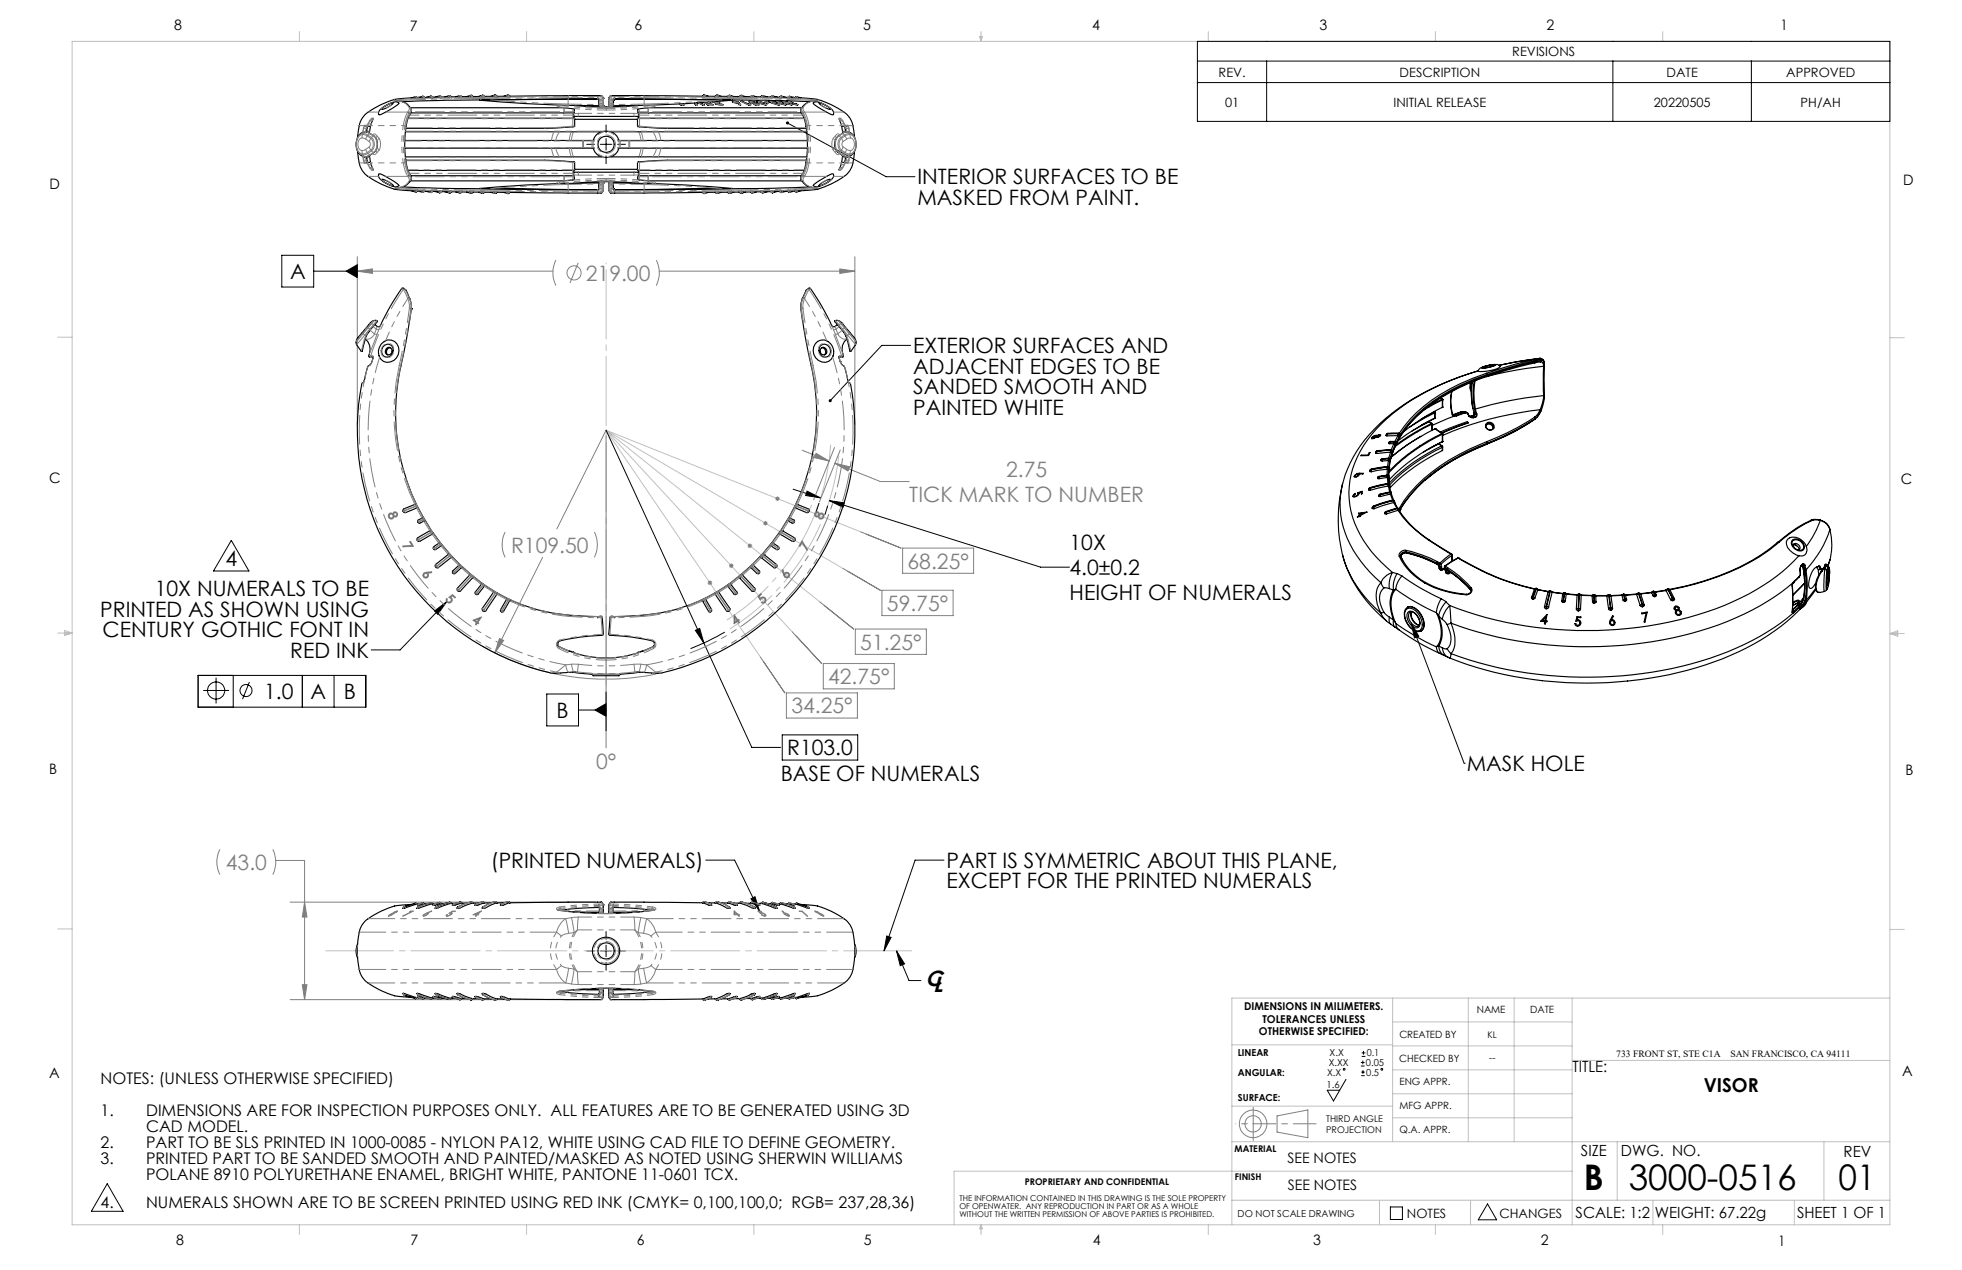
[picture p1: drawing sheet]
<svg xmlns="http://www.w3.org/2000/svg" width="432mm" height="279mm" viewBox="0 0 432 279" stroke-linecap="round" stroke-linejoin="round" font-family="sans-serif">
<defs><g id="words">
<g font-size="7.8">
<text x="348.5" y="261.9">B</text>
<text x="358.5" y="261.9">3000-0516</text>
<text x="404.6" y="261.8">01</text>
</g>
<g font-size="4.8">
<text x="203.7" y="216.9">C</text>
<text x="205.4" y="218.3">L</text>
</g>
<g font-size="4.7">
<text x="201.9" y="40.6">INTERIOR SURFACES TO BE</text>
<text x="201.9" y="45.1">MASKED FROM PAINT.</text>
<text x="63.8" y="61.4">A</text>
<text x="201" y="77.7">EXTERIOR SURFACES AND</text>
<text x="201" y="82.2">ADJACENT EDGES TO BE</text>
<text x="201" y="86.8">SANDED SMOOTH AND</text>
<text x="201" y="91.3">PAINTED WHITE</text>
<text x="49.6" y="124.6">4</text>
<text x="235.4" y="121">10X</text>
<text x="34.1" y="131.1">10X NUMERALS TO BE</text>
<text x="235.4" y="126.5">4.0±0.2</text>
<text x="22.1" y="135.7">PRINTED AS SHOWN USING</text>
<text x="235.4" y="132.1">HEIGHT OF NUMERALS</text>
<text x="22.6" y="140.2">CENTURY GOTHIC FONT IN</text>
<text x="63.9" y="144.7">RED INK</text>
<text x="58.2" y="153.8">1.0</text>
<text x="68.3" y="153.8">A</text>
<text x="75.7" y="153.8">B</text>
<text x="122.5" y="157.9">B</text>
<text x="173.2" y="166.2">R103.0</text>
<text x="171.8" y="171.7">BASE OF NUMERALS</text>
<text x="322.8" y="169.6">MASK HOLE</text>
<text x="108" y="190.9">(PRINTED NUMERALS)</text>
<text x="208.3" y="190.9">PART IS SYMMETRIC ABOUT THIS PLANE,</text>
<text x="208.3" y="195.5">EXCEPT FOR THE PRINTED NUMERALS</text>
</g>
<g font-size="4.7" fill="#808080">
<text x="128.9" y="61.7">219.00</text>
<text x="221.4" y="104.9">2.75</text>
<text x="200.1" y="110.5">TICK MARK TO NUMBER</text>
<text x="112.5" y="121.6">R109.50</text>
<text x="199.7" y="125.1">68.25°</text>
<text x="195.2" y="134.4">59.75°</text>
<text x="189.3" y="142.9">51.25°</text>
<text x="182.3" y="150.5">42.75°</text>
<text x="174.2" y="157">34.25°</text>
<text x="131.2" y="169.1">0°</text>
<text x="49.7" y="191.4">43.0</text>
</g>
<text font-size="4.2" x="374.9" y="240.3">VISOR</text>
<g font-size="3.5">
<text x="22.2" y="238.5">NOTES: (UNLESS OTHERWISE SPECIFIED)</text>
<text x="22.2" y="245.5">1.</text>
<text x="32.2" y="245.5">DIMENSIONS ARE FOR INSPECTION PURPOSES ONLY. ALL FEATURES ARE TO BE GENERATED USING 3D</text>
<text x="32.2" y="249">CAD MODEL.</text>
<text x="22.2" y="252.6">2.</text>
<text x="22.2" y="256.1">3.</text>
<text x="32.2" y="252.6">PART TO BE SLS PRINTED IN 1000-0085 - NYLON PA12, WHITE USING CAD FILE TO DEFINE GEOMETRY.</text>
<text x="32.2" y="256.1">PRINTED PART TO BE SANDED SMOOTH AND PAINTED/MASKED AS NOTED USING SHERWIN WILLIAMS</text>
<text x="32.2" y="259.6">POLANE 8910 POLYURETHANE ENAMEL, BRIGHT WHITE, PANTONE 11-0601 TCX.</text>
<text x="22.2" y="265.7">4.</text>
<text x="32.2" y="265.7">NUMERALS SHOWN ARE TO BE SCREEN PRINTED USING RED INK (CMYK= 0,100,100,0; RGB= 237,28,36)</text>
</g>
<g font-size="3.4">
<text x="346.1" y="235.9">TITLE:</text>
<text x="347.9" y="254.3">SIZE</text>
<text x="356.7" y="254.4">DWG. NO.</text>
<text x="405.7" y="254.5">REV</text>
<text x="346.8" y="267.9">SCALE: 1:2</text>
<text x="364.2" y="267.9">WEIGHT: 67.22g</text>
<text x="395.5" y="267.9">SHEET 1 OF 1</text>
</g>
<g font-size="3.2">
<text x="38.3" y="6.7">8</text>
<text x="90.2" y="6.7">7</text>
<text x="139.7" y="6.5">6</text>
<text x="190" y="6.5">5</text>
<text x="240.4" y="6.5">4</text>
<text x="290.4" y="6.7">3</text>
<text x="340.4" y="6.5">2</text>
<text x="391.9" y="6.7">1</text>
<text x="10.9" y="41.6">D</text>
<text x="418.9" y="40.7">D</text>
<text x="10.9" y="106.3">C</text>
<text x="418.4" y="106.4">C</text>
<text x="10.8" y="170.2">B</text>
<text x="419.4" y="170.6">B</text>
<text x="10.8" y="237.2">A</text>
<text x="418.6" y="236.8">A</text>
<text x="283.3" y="255.9">SEE NOTES</text>
<text x="283.4" y="261.9">SEE NOTES</text>
<text x="38.8" y="273.8">8</text>
<text x="90.4" y="273.8">7</text>
<text x="140.2" y="273.8">6</text>
<text x="190.1" y="273.9">5</text>
<text x="240.5" y="273.8">4</text>
<text x="289" y="273.9">3</text>
<text x="339.1" y="273.8">2</text>
<text x="391.4" y="274.1">1</text>
</g>
<g font-size="2.8">
<text x="268.2" y="16.9">REV.</text>
<text x="308" y="16.9">DESCRIPTION</text>
<text x="332.8" y="12.3">REVISIONS</text>
<text x="366.8" y="16.9">DATE</text>
<text x="393.1" y="16.9">APPROVED</text>
<text x="269.6" y="23.5">01</text>
<text x="306.7" y="23.5">INITIAL RELEASE</text>
<text x="364" y="23.5">20220505</text>
<text x="396.3" y="23.5">PH/AH</text>
<text x="309.6" y="268">NOTES</text>
<text x="330" y="268">CHANGES</text>
</g>
<g font-size="2.4">
<text x="273.8" y="222.2">DIMENSIONS IN MILIMETERS.</text>
<text x="277.1" y="227.8">OTHERWISE SPECIFIED:</text>
<text x="277.8" y="225">TOLERANCES UNLESS</text>
</g>
<g font-size="2.2">
<text x="325" y="222.9">NAME</text>
<text x="336.8" y="222.9">DATE</text>
<text x="308" y="233.6">CHECKED BY</text>
<text x="308" y="228.4">CREATED BY</text>
<text x="308" y="238.8">ENG APPR.</text>
<text x="308" y="244">MFG APPR.</text>
<text x="308" y="249.3">Q.A. APPR.</text>
</g>
<g font-size="2.1">
<text x="272.4" y="232.4">LINEAR</text>
<text x="292.6" y="232.4">X.X</text>
<text x="300.8" y="232.4">0.1</text>
<text x="327.8" y="233.4">--</text>
<text x="355.7" y="232.4">733 FRONT ST, STE C1A</text>
<text x="380.8" y="232.4">SAN FRANCISCO, CA 94111</text>
<text x="272.4" y="236.6">ANGULAR:</text>
<text x="292" y="239.4">1.6</text>
<text x="292.1" y="236.6">X.X</text>
<text x="292.4" y="234.5">X.XX</text>
<text x="300.6" y="234.5">0.05</text>
<text x="300.7" y="236.6">0.5</text>
<text x="272.4" y="242.2">SURFACE:</text>
<text x="272.4" y="267.8">DO NOT SCALE DRAWING</text>
</g>
<g font-size="2">
<text x="327.4" y="228.3">KL</text>
<text x="291.9" y="246.8">THIRD ANGLE</text>
<text x="291.9" y="249.3">PROJECTION</text>
<text x="271.7" y="253.4">MATERIAL</text>
<text x="225.5" y="260.6">PROPRIETARY AND CONFIDENTIAL</text>
<text x="271.8" y="259.7">FINISH</text>
</g>
<g font-size="1.8">
<text x="211.1" y="264.3">THE INFORMATION CONTAINED IN THIS DRAWING IS THE SOLE PROPERTY</text>
<text x="211.1" y="266.1">OF OPENWATER. ANY REPRODUCTION IN PART OR AS A WHOLE</text>
<text x="211.1" y="267.8">WITHOUT THE WRITTEN PERMISSION OF ABOVE PARTIES IS PROHIBITED.</text>
</g>
</g></defs>
<g fill="none" stroke="#808080" stroke-width=".22">
<path d="M78.6 56.5v36.9M78.6 59.7h43.1M78.6 59.7l3.4-.5v.9zM122.3 57.2a6.2 6.2 0 0 0 0 5.6M127.2 57.8l-1.8 4.5M144.4 57.2a6.2 6.2 0 0 1 0 5.6M145.1 59.7h43M184.8 59.2l3.3 .5-3.3 .4zM188.1 56.5v36.9M133.4 94.7l-10.8 21.6M111.2 117.1a6.4 6.4 0 0 0 0 5.5M130.8 117.1a6.1 6.1 0 0 1 0 5.5"/>
<path d="M119.4 122.6l-10.5 21.1M106.1 142.1a54.7 54.7 0 0 0 38.3 6.2M109.9 140.5l.9 .4-1.9 2.8zM281.1 245.5l6.7-1.3v6.1l-6.7-1.2z"/>
<circle cx="126.4" cy="60" r="1.55"/>
<circle cx="275.8" cy="247.3" r="1.8"/>
<circle cx="275.8" cy="247.3" r="3"/>
</g>
<path d="M160.6 138.4a51.5 51.5 0 0 0 24-38.2" fill="none" stroke="#c0c0c0" stroke-width=".22" stroke-dasharray="15.2 1.3 1.3 1.3" stroke-dashoffset="3.3" stroke-linecap="butt"/>
<path d="M160 136.4a49.5 49.5 0 0 0 22.8-38.6" fill="none" stroke="#c0c0c0" stroke-width=".22" stroke-dasharray="15.2 1.3 1.3 1.3" stroke-dashoffset="3.4" stroke-linecap="butt"/>
<path d="M172.2 161.7h16.6v5.5h-16.6z" fill="none" stroke="#000" stroke-width=".22"/>
<path d="M275.8 247.2h13.8" fill="none" stroke="#808080" stroke-width=".22" stroke-dasharray="15.2 1.3 1.3 1.3" stroke-dashoffset="10.2"/>
<path d="M275.8 247.2v-3.6M275.8 247.2v3.7" fill="none" stroke="#808080" stroke-width=".22" stroke-dasharray="15.2 1.3 1.3 1.3"/>
<path d="M275.8 247.2h-3.8" fill="none" stroke="#808080" stroke-width=".22" stroke-dasharray="15.2 1.3 1.3 1.3" stroke-dashoffset="15.2"/>
<path d="M133.4 57.9v94.4" fill="none" stroke="#c0c0c0" stroke-width=".22" stroke-dasharray="15.2 1.3 1.3 1.3" stroke-dashoffset="-1.5"/>
<g fill="none" stroke="#c0c0c0" stroke-width=".22">
<path d="M15.9 9.1h400v260.4h-400zM65.9 6.9v2.2M115.9 6.9v2.2M165.9 6.9v2.2M215.6 8h.6l-.3 1.1zM215.7 8l.2 1.1M215.9 6.9v2.2M216 8l-.1 1.1M265.9 6.9v2.2M315.9 6.9v2.2M365.9 6.9v2.2M12.7 74.2h3.2"/>
<path d="M415.9 74.3h3.2M133.4 94.7l34 49.9M133.4 94.7l40.9 44.3M133.4 94.7l47 37.7M133.4 94.7l52.1 30.4M133.4 94.7l56 22.3M85.7 113.3l-.3 .3M86.1 112.9l-.2 .2M90.6 119.6l-.1 .1M178.6 111.1l-.6 1.4M179.9 111.6l-.6 1.4M12.7 139.3h3.2"/>
<path d="M14.2 139.1l1.7 .2M14.2 138.7l1.7 .6-1.7 .5zM15.9 139.3l-1.7 .3M90.2 120.1l-.2 .2M104.9 136.8l-.2 .1M105.9 135.8l-.6 .5M415.9 139.4h3.2M415.9 139.4l1.8-.6v1.2zM415.9 139.4l1.8 .3M417.7 139.2l-1.8 .2M12.7 204.4h3.2M306.5 219.6v31.6"/>
<path d="M323.1 219.6v31.6M333.2 219.6v31.6M346 219.6v49.9M415.9 204.5h3.2M415.9 219.6h-144.8v49.9M271.1 229.9h35.4M306.5 235.4h39.5M306.5 230.1h39.5M306.5 224.8h39.5M346 233.3h69.9M271.1 251.2h144.8M271.1 243.3h35.4"/>
<path d="M306.5 245.9h39.5M306.5 240.6h39.5M346 257.7h-136v11.8M355.9 251.2v12.9M401.4 251.2v12.9M65.9 269.5v2.1M115.9 269.5v2.1M165.9 269.5v2.1M215.9 269.5v2.1M215.9 269.5l.3 .8h-.6zM265.9 269.5v2.1M271.1 264.1h144.8"/>
<path d="M303.6 264.1v5.4M315.9 269.5v2.1M323.6 264.1v5.4M363.8 264.1v5.4M365.9 269.5v2.1M394.9 264.1v5.4"/>
</g>
<path d="M109.9 140.5l-1 3.2 1.9-2.8zM78.6 59.7l3.4-.5v.9zM184.8 59.2l3.3 .5-3.3 .4z" fill="#808080"/>
<path d="M98.2 131.7v.7l.3 .2 .4 .1 .6-.5-.1-.6-.3-.2 .5-.3 .5 .5 .1-.2-.6-.6-.8 .6 .4 .3 .1 .3-.3 .5-.6-.2v-.5zM86.6 113.2a.4 .4 0 0 1 .8 0 .4 .4 0 0 1-.8 0zM85.6 113.1l-.2 .5 .3 .5 .6 .1 .3-.2a.25 .25 0 0 1 .1-.4 .25 .25 0 0 1 .3 .2l.4-.3 .1-.5-.5-.4-.4 .1a.21 .21 0 0 1-.1 .3 .21 .21 0 0 1-.3-.1h-.3zM85.7 113.5a.44 .44 0 0 1 .8 0 .44 .44 0 0 1-.8 0zM88.7 120.1v.2l2.2-.1-.6-1.1-.1 .1 .4 .9zM93.3 126l-.2 .4v.4l.2 .3 .5 .1 .5-.5-.1-.4-.2-.2 1-.1v-.2zM93.3 126.6a.42 .42 0 0 1 .8 0 .42 .42 0 0 1-.8 0zM104.1 136.5l.8 .5-.3 .4 .2 .1 .2-.4 .2 .1 .1-.1-.2-.2 .8-1.1zM104.5 136.5l.9-.4-.4 .7zM179.4 113.2a.4 .4 0 0 1 .8 0 .4 .4 0 0 1-.8 0zM179.4 112.8l-.1 .5 .2 .4 .3 .1 .3-.2 .1 .3 .3 .3 .6-.1 .2-.7-.3-.4-.4-.1-.3 .2v-.2l-.4-.3zM180.2 113.5a.45 .45 0 0 1 .9 0 .45 .45 0 0 1-.9 0zM176.5 119l-.6 1.1 .1 .1 .5-.8 1.1 1.6h.1zM172.1 125.4l.6 1.6 .3 .1 .6-.1 .1-.4-.1-.4-.6-.3-.4 .4-.3-.9zM172.7 126.5a.42 .42 0 0 1 .8 0 .42 .42 0 0 1-.8 0zM166.8 131.2l.5 .8 .5-.4 .5 .2v.6l-.3 .1-.3-.1-.1 .2 .5 .1 .4-.3 .1-.5-.4-.5-.4-.1-.5 .4-.3-.5 .6-.4-.2-.2zM161.6 135.3l-.1 1.9 .8-.5 .3 .4 .1-.1-.2-.4 .2-.1-.1-.2-.2 .2zM161.7 135.9l.5 .7-.5 .3z" fill-rule="evenodd" fill="#000"/>
<g fill="none" stroke="#000" stroke-width=".22">
<path d="M62 56.2h7v6.9h-7zM69 59.7h9.6M76.2 59.7l2.4-1.5v2.9zM200.4 76h-6.3l-11.4 12.2M133.4 94.7l32.1 69.7h6.3M174.6 107.6l6 1.9M177.6 108.1l3 1.4-3.3-.5zM180.2 110.7l-.6 1.9M182.1 111.3l-.5 1.9M182.5 110.1l3.3 .5-.3 1zM182.5 110.1l46.5 14.7h6.4M95.6 134.4l2.7-2-2 2.7z"/>
<path d="M98.3 132.4l-10.2 10.6h-6.4M153 138.7l1-.4 .9 3.2zM159.5 139.1a50.6 50.6 0 0 1-7.5 3.6M43.6 148.6h36.9v7h-36.9zM44.7 151.9h5.7M47.6 149.1v5.7M51.3 148.6v7M54.9 150l-1.5 3.8M66.5 148.6v7M73.5 148.6v7M120.3 152.7h7v7h-7zM127.3 156.2h6.1"/>
<path d="M131 156.2l2.4-1.4v2.8zM133.4 152.3v8.5M129.1 209.2h1.7M132.1 209.2h2.6M133.4 204.9v1.8M133.4 207.9v2.6M133.4 211.7v1.8M135.9 209.2h1.8"/>
<circle cx="47.6" cy="151.9" r="1.9"/>
<circle cx="54.1" cy="151.9" r="1.32"/>
</g>
<g fill="none" stroke="#808080" stroke-width=".22">
<path d="M133.4 95.9v68.6M176.6 99.1l5.9 2.3M179.6 99.7l2.9 1.7-3.3-.7zM183.7 98.5l-4.6 11.5M184.9 99l-4.6 11.4M164.7 119.7l.7 .7M165 119.6v1M165.4 119.7l-.7 .7M168 115.1h.9M168.1 114.8l.7 .7M168.5 114.6v1M168.8 114.8l-.7 .7"/>
<path d="M170.6 109.7h1M170.7 109.4l.7 .7M171.1 109.2v1M171.4 109.4l-.7 .7M183.7 101.9l3.3 .8-.4 .9zM183.7 101.9l10 4h6.4M189.4 117l8.9 3.6-7.7-3.1M155.7 128.2h1M155.9 127.8l.7 .8M156.2 127.7v1M156.6 127.8l-.7 .8M160.4 124.5h1"/>
<path d="M160.6 124.1l.7 .7M160.9 124v1M161.3 124.1l-.7 .7M164.5 120.1h1.1M174.3 139l6.5 7M180.4 132.4l7.5 6-6.5-5.2M185.5 125.1l8.2 4.8M188.2 138.4h15.7v5.6h-15.7zM194.1 129.9h15.7v5.5h-15.7zM198.6 120.6h15.7v5.5h-15.7zM167.4 144.6l5.3 7.8-4.6-6.8M173.1 152.4h15.6v5.6h-15.6z"/>
<path d="M181.2 146h15.6v5.6h-15.6zM48.4 186.9a6.1 6.1 0 0 0 0 5.5M60 186.9a6.4 6.4 0 0 1 0 5.5M60.7 189.3h6.3v30.6M63.9 198.5h67.1M67 198.5l.6 3.3h-1.1zM63.9 219.9h67.1M66.5 216.6h1.1l-.6 3.3z"/>
</g>
<path d="M71.7 209.2h128.9" fill="none" stroke="#c0c0c0" stroke-width=".22" stroke-dasharray="15.2 1.3 1.3 1.3" stroke-dashoffset=".3"/>
<path d="M153 138.7l1.9 2.8-.9-3.2zM177.6 108.1l3 1.4-3.3-.5zM182.5 110.1l3.3 .5-.3 1z" fill="#000"/>
<g fill="#808080">
<path d="M183.7 101.9l3.3 .8-.4 .9zM179.6 99.7l2.9 1.7-3.3-.7z"/>
<path d="M67 198.5l.6 3.3h-1.1zM66.5 216.6h1.1l-.6 3.3z"/>
</g>
<g fill="#000">
<path d="M197.3 209.2l1.8 2.9-1 .3z"/>
<path d="M95.6 134.4l2.7-2-2 2.7zM182.5 87.9v.5l.2-.2-.2 .2a.34 .34 0 0 0 .5 0 .34 .34 0 0 0-.1-.5 .34 .34 0 0 0-.4 0zM76.2 59.7l2.4 1.4v-2.9zM131 156.2l2.4 1.4v-2.8z"/>
<path d="M195.2 205.9l.9 .3-1.5 3zM165.3 197.7l.9-.4 .9 3.1zM173.1 26.8l.2 .3-.3-.2a.35 .35 0 0 0 .2 .5 .35 .35 0 0 0 .4-.4 .35 .35 0 0 0-.5-.2zM310.6 137.1l1.6 2.9-.9 .3z"/>
</g>
<path d="M104.1 201.3h.8l-.3 .2h.2l1.1-1.1zM104.5 201.2l.9-.5-.4 .5zM98.2 201.3a.17 .17 0 0 0 0 .3 .17 .17 0 0 0 .3 0l.9-.5a.2 .2 0 0 0 0-.3 .2 .2 0 0 0-.3 0l.5-.2 .6-.2a1.58 1.58 0 0 0-1.4 .6l.2-.1a.21 .21 0 0 1 .2 0 .21 .21 0 0 1 .1 .2 .21 .21 0 0 1-.2 .2l-.6 .2-.1-.1v-.1zM93.1 201.3v.3l.5-.1 .7-.5-.3-.1 1-.5zM93.3 201.3l.8-.3-.5 .4-.3 .1zM88.7 201.5l2.2-1.1h-.6l-.1 .2h.4zM86.6 200.8l.7-.2zM85.5 201.5l.1 .1 .5-.2 1.4-1-.8 .3zM85.7 201.4l.8-.4-.5 .4zM179.5 200.6l.7 .3zM179.3 200.4l1.3 .9 .7 .3-1.2-.9zM180.3 201l.6 .2 .2 .3zM175.9 200.4a2.18 2.18 0 0 1 1.7 1.1l.1 .1-.3-.4a1.7 1.7 0 0 0-1.5-.8zM172.1 200.4l.4 .6 .5 .4a.46 .46 0 0 0 .7 0l-.6-.4-.5-.1zM172.7 201h.4l.4 .4h-.4zM166.8 200.4a.65 .65 0 0 0 .8 .5l.7 .4a.44 .44 0 0 1-.7 0l.5 .2a.28 .28 0 0 0 .5 0 .28 .28 0 0 0-.3-.4l-.5-.3h-.5l-.3-.2h.6l-.2-.2zM161.6 200.4l-.1 .9h.8l.4 .2-.1-.3zM161.7 200.7l.5 .5h-.5z" fill-rule="evenodd" fill="#000"/>
<g fill="none" stroke="#000" stroke-width=".22">
<path d="M263.5 9.1h152.4v17.6h-152.4zM263.5 13.4h152.4M263.5 18.2h152.4M278.8 13.4v13.3M355 13.4v13.3M385.4 13.4v13.3M129.1 31.8h1.7M132.1 31.8h2.6M133.4 27.5v1.7M133.4 30.5v2.5M133.4 34.3v1.7M135.9 31.8h1.8"/>
<path d="M173.3 27.1l21.7 11.8h6.4M50.9 118.9l3.9 6.7h-7.8zM310.6 137.1l1.6 2.9-.9 .3zM310.6 137.1l11.6 30.8M322.2 167.9h.1M155.3 189.2h6.4l5.4 11.2M165.3 197.7l.9-.4 .9 3.1zM207.8 189.2h-6.4l-6.8 20M195.2 205.9l.9 .3-1.5 3zM197.3 209.2l1.8 2.9-1 .3zM197.3 209.2l2.8 6.5h2.6M296.2 237.5l-2.7 4.7-1.4-2.3h2.8"/>
<path d="M299.5 234.5h.8M299.5 233.8h.8M299.6 236.6h.8M299.6 235.9h.8M299.7 232.4h.8M299.7 231.6h.8M299.9 233.3v.8M300 235.4v.9M300.1 231.2v.8M23.6 260.4l3.5 6.1h-7zM306 265.5h2.6v2.8h-2.6zM327.4 264.9l2 3.5h-4.1z"/>
<circle cx="295.8" cy="235.2" r=".2"/>
<circle cx="304.1" cy="235.3" r=".21"/>
</g>
<g fill="none" stroke="#000" stroke-width=".25">
<path d="M78.7 33.3a7.1 7.1 0 0 0 1.6 4.9 19.3 19.3 0 0 0 6.6 3.4M79.8 29.1l.6-.1 .5 .1 1.4 .9M79.8 29.1a3 3 0 0 0-1.4 2.9 3 3 0 0 0 1.8 2.5M80.4 27.8h1.1M80.4 35.7h1.1M80.6 29h.7M80.6 34.5h.7M80.7 34.9l-.1-.4 .3 1.2M80.9 27.8l-.3 1.2 .1-.5M81.3 34.2l.3 1.6 .5 1.6M82 37.3h.1M82.1 26.1l-.5 1.2-.3 2"/>
<path d="M82.2 30h.1M82.3 30a2.47 2.47 0 0 1 0 3.5l-1.2 .8-.9 .2M83.3 25.1a1.92 1.92 0 0 1 1.5-1.8 3.9 3.9 0 0 1 2.7-.8l.3 .2a12.8 12.8 0 0 1-4.4 2.6v-.2M83.4 38.2a12.9 12.9 0 0 1 4.4 2.6 1.59 1.59 0 0 1-1.9 0 4 4 0 0 1-2.6-2.2zM84 24l.8-.7a2.14 2.14 0 0 1 1.7-.6l-.5 .5a2.69 2.69 0 0 1-2 .8zM84 39.5a4.3 4.3 0 0 1 2.5 1.4l-1.7-.7zM86.9 21.9a17.2 17.2 0 0 0-6.9 3.7 7.2 7.2 0 0 0-1.3 4.6M86.9 22l1.1 .2M87.9 22.3a2.52 2.52 0 0 1 2.6 2.3l-.4 .7M89 30.9h41.6M89 32.6h41.6M89.2 29h43.1"/>
<path d="M89.2 34.5h43.1M89.3 35.2h20.5a133.1 133.1 0 0 1 16.6 .4v1.9h-36.6M89.7 24.8l.3 .1 .1 .4M89.8 26h36.6v1.9a133.1 133.1 0 0 1-16.6 .4h-20.5M90.1 25.3l-.1 .2a20.9 20.9 0 0 0 .1 12.6v.1M90.1 38.2a1.1 1.1 0 0 1 .3 1.4l-.3 .4M90.1 38.2l-.1 .4-.3 .2M90.3 23.7h23.4a108.4 108.4 0 0 1 12.5 .3l.2 .1v.6l-.1 .1h-35.9M90.4 38.7h35.9l.1 .1v.6l-.2 .1a125.5 125.5 0 0 1-14.5 .3h-21.4M91.3 21.5l-3.1 .2-1.5 .2M91.3 21.5h.1M91.3 21.5l.3 .2"/>
<path d="M91.5 21.3h.2l.2 .4M91.7 21.4l-.3-.2-.9 .4M91.9 21.7h.1M92.1 21.4l-.1 .1M92.1 21.4h.1M92.9 21.4l-1.1 .1M92.9 21.4h.1M92.9 21.4l.3 .3M93 21.2h.1M93 21.2l-.8 .2M93.1 21.2l.3 .3M93.1 21.2l.2 .2"/>
<path d="M93.4 21.5v.1M93.4 21.5h.1M94.6 21.4h.1M94.6 21.4l.3 .2M94.6 21.4h-1.2M94.9 21.2h.2l.1 .4M94.9 21.1l-1.1 .3M94.9 21.6h.1M95.2 21.6h.1M96.6 21.3l-1.4 .1M96.6 21.3h.1M96.6 21.3l.3 .3"/>
<path d="M96.7 21.1a.33 .33 0 0 1 .4 .5M96.8 21.1l-1.1 .3M98.6 21.3h.1M98.6 21.3l.4 .2M98.6 21.3h-1.5M98.7 21.1l-.8 .2M98.9 21.1l.3 .1 .1 .3M98.9 21.1h.1M101 21.3h-1.8M101 21.3h.1M101 21.3l.3 .2M101.2 21l.4 .3"/>
<path d="M101.2 21h.1M101.2 21l-.9 .3M101.6 21.3l-.1 .2M103.3 21.2h.1M103.3 21.2l.3 .2M103.3 21.2l-1.8 .1M103.5 21l-.8 .3M103.5 21h.2zM103.6 21h.1M103.7 21l.3 .1v.3M104 21.2h1.9M105.9 21.2h.1"/>
<path d="M105.9 21.2l.4 .2M106.1 21h.1M106.1 21l-.8 .2M106.2 21h.1M106.2 21a.29 .29 0 0 1 .4 .1 .29 .29 0 0 1-.1 .3M106.6 21.2h2M108 21.2l.8-.2h.3l.3 .2M108.6 21.2h.1M108.6 21.2l.3 .2M108.9 21h.1M109.4 21.2h2.1l.3 .2M109.4 21.2l-.1 .2"/>
<path d="M111.7 21l-.8 .2M111.7 20.9h.1M111.8 20.9l.3 .2-.1 .3M125 21.8l-26.7 .2-9.7 .4M125 21.8h6.7M125 21.8l-19.4 .2 1.7 .2a279.2 279.2 0 0 0 24.6 1M126.2 23.2l5.8 .3M126.3 37.5v1.2M126.3 25.6h14.2M126.3 37.9h14.2M126.3 24.8v1.2M126.5 26.2h13.8"/>
<path d="M126.5 37.3h13.8M130.6 32.6a2.75 2.75 0 0 0 1.7 1.9M130.6 30.9l.1 .1M130.7 32.5l-.1 .1M131.5 21h.8M131.5 21l-19.4 .2M131.5 21.8h-6.5M131.5 21v.8M131.5 21.8l.3 .2M131.8 22l.1 1.2M131.8 22h.1M131.9 23.2l.1 .3"/>
<path d="M132 40l.6-.1 .2 .4M132 40l-5.8 .3M132 40l-.1 .3M132.3 21h.1M132.3 29l1.1-.1 1.1 .1M132.3 34.5l.7 .1 1.5-.1M132.3 29a2.75 2.75 0 0 0-1.7 1.9M132.4 21l.4 .6M132.7 40h1.4M132.8 23.5h1.3M132.8 23.2l-.2 .4-.6-.1M132.8 21.6v1.6"/>
<path d="M132.8 21.6h.1M132.8 23.2h.1M134 23.2l.2 .4 .5-.1M134 21.7v1.5M134 21.6v.1M134 23.2h.1M134.5 29h43.1M134.5 34.5h43.1M134.5 29a2.81 2.81 0 0 1 1.7 1.9M134.7 40l-.4-.2-.2 .1-.1 .4M134.7 40l5.9 .3M134.7 40l.2 .3"/>
<path d="M134.9 23.2l-.2 .3M135 22l-.1 1.2M135 22h.1M135.1 21.8h.1M135.2 21.8h6.5M135.2 21.8h-.1M135.3 21h-.4a.65 .65 0 0 0-.9 .6M135.3 21l19.3 .2M135.3 21v.8h6.4M135.3 21.8l-.3 .2M136 32.5l.2 .1M136.2 30.9h41.5"/>
<path d="M136.2 32.6h41.5M136.2 32.6a2.81 2.81 0 0 1-1.7 1.9M136.2 30.9l-.2 .1M140.3 27.7l.1 .2a133.3 133.3 0 0 0 16.6 .4h20.5M140.3 27.7h.1M140.5 24.8v1.2M140.5 37.5v1.2M140.6 23.2l-5.9 .3M140.6 38.7l-.2 .1v.6l.1 .1a125.8 125.8 0 0 0 14.6 .3h21.4M140.6 38.7h2.1M140.7 38.7l-.2 .1M141.7 21.8l19.4 .2-1.6 .2a279.2 279.2 0 0 1-24.6 1"/>
<path d="M141.7 21.8l26.8 .2 9.7 .4M142.7 24.8h.1M142.7 38.7h.1M142.7 24.8h33.7M142.7 38.7h33.7M149.6 22.9l.3 .2M149.9 23.1h.1M149.9 23.1h.6M150 22.9l-.1 .2M150.1 22.9h.5l-.1 .2M150.5 22.9v.2M152.9 22.7l.1 .4"/>
<path d="M153 23.1h.5M153.2 22.9l-.2 .2M153.4 22.6l.1 .5zM153.6 22.6l1 .5M153.9 22.6l1.1 .5h-.4M154.6 21.2l.1 .2M154.7 22.9l-.1 .2M154.9 20.9l-.3 .3M154.9 20.9l-.1 .2M154.9 20.9h.2M155.2 21l.7 .2M155.3 21.2l-.3 .2"/>
<path d="M155.3 21.2h.1M155.3 22.8h.1M155.3 21.2h2.1M155.3 22.8h.8M155.4 22.6l-.1 .2M155.7 22.5l.2 .1M155.8 23.1h.1M155.8 22.9v.2M155.9 22.6h-.8l.2 .2M156 22.5l1 .6h-1.2M156 22.5l-.1 .1M156.1 22.8l.2 .1"/>
<path d="M156.2 22.5l-.1 .3M156.3 22.9h-.8l.3 .2M156.5 22.8l-.2 .1M156.8 22.4l.8 .2M157.2 22.4l.7 .2M157.5 22.8h.1M157.5 22.4l.5 .2M157.6 22.6l-.2 .1 .1 .1M157.6 22.5v.1M157.6 22.7l-.1 .1M157.8 21h.1M157.8 21a.29 .29 0 0 0-.4 .1 .29 .29 0 0 0 0 .3"/>
<path d="M157.8 21l-.1 .2M157.8 22.3l1.3 .8h-.8l-.8-.3M157.8 22.7v.1M157.8 22.8h.1M157.8 22.8l.7 .1M157.9 21h.1M157.9 22.6h.1M158 21l.8 .2M158.1 22.5l-.1 .1M158.2 22.7l-.4 .1M158.2 22.7l.3 .2M158.3 22.5l-.1 .2"/>
<path d="M158.6 22.8l-.1 .1M160.2 21.2h-2l-.3 .2M160.5 21h.1M160.5 21h-.1a.27 .27 0 0 0-.2 .1 .27 .27 0 0 0 0 .3M160.7 21h.1M160.7 21l.8 .2M160.8 21.2h2M160.8 21.2l-.3 .2M160.8 21.2h.1M161.3 22.5l-.2-.2h.4a1.26 1.26 0 0 1 1.5 .8l-.4-.1M161.3 22.5l1.1 .2M161.3 22.5h.1"/>
<path d="M161.4 22.3l-.1 .2M161.6 22.3v.1M161.7 22.4h.1M161.7 22.4l.5 .1M161.7 22.4h-.1l.4 .2 .2-.1M162.2 22.5h.1M162.2 22.4v.1M162.3 22.5h-.1M162.4 22.7l.2 .3M162.5 22.5l-.1 .2M162.7 22.9l-.1 .1M163.1 21h.1"/>
<path d="M163.1 21l-.4 .3v.1M163.1 21l-.2 .2M163.2 21l.9 .3M163.2 21h.1M163.4 21.2l-.3 .2M163.4 21.2h.1M163.4 21.2l1.8 .1M164.7 23.1h.1M164.7 22.9v.2M164.7 22.9h.4l.1 .2h-.5M164.7 22.9l-1.3-.6h-.3l1.6 .8M165 22.5l1.2 .3"/>
<path d="M165 22.5h.1M165.1 22.4l-.1 .1M165.2 22.4h.1M165.3 22.4h-.1l.3 .2h.8l.7 .5h-.8M165.3 22.4l.4 .1M165.3 22.4h.1M165.7 22.5h.4l-1.3-.2 .2 .2M165.7 22.4v.1M165.8 21.3l-.3 .2M165.8 21.3h.1M165.8 21.3h1.7M166.1 22.6l.1 .1"/>
<path d="M166.2 22.7h.1M166.2 22.8h.1M166.2 22.7v.1M166.2 23.1h.1M166.2 22.8l.3 .1M166.3 22.6l-.1 .2M166.3 22.9l-.1 .2M166.4 22.3l1 .1a1.64 1.64 0 0 1 1.3 .7l-1-.2zM166.5 22.9h-.6l.3 .2M166.5 21.3l-.8-.3a.33 .33 0 0 0-.4 .1 .33 .33 0 0 0-.1 .4M166.7 22.8l-.2 .1M166.8 22.3l.1 .1"/>
<path d="M166.9 22.4h.1M166.9 22.4l.6 .1 .8 .4-1-.3M166.9 22.4l.4 .2M167.3 22.6h.1M167.8 21.1l-.3 .1v.3M167.8 21.1l-.2 .2M167.8 21.1h.1M168 21.1l.9 .2M168.1 21.3l-.3 .2M168.1 21.3h.1M168.1 21.3h1.6M168.3 22.5l.9 .1z"/>
<path d="M168.3 22.8v.1M168.5 22.9v.1M168.5 23h.1M168.7 22.5v.1M168.7 22.6h.1M169.1 22.3l.9 .1 1.6 .6a2.35 2.35 0 0 1-1.8-.4zM169.6 22.4h.1M169.7 22.4l.9 .2 .5 .3-1-.3M169.7 22.4l.4 .2M170 21.1l1.1 .3M170.1 21.1l-.3 .1-.1 .4M170.1 22.6h.1"/>
<path d="M170.2 21.3l1.4 .1M170.2 21.3l-.4 .3M170.2 21.3h.1M170.6 22.3l1.6 .3 .8 .4-.9-.1zM171 22.4l1.5 .5zM171 22.4h.1M171.1 22.4h.1M171.2 22.8l-.1 .1M171.3 22.9l.1 .1M171.4 23v.1M171.4 23h.1M171.6 21.6h.1"/>
<path d="M171.9 21.1l.1 .1M171.9 21.2l-.3 .1v.3M172 21.2h.1M172 21.2l1 .2M172.2 21.4l-.4 .2M172.2 21.4h.1M172.2 21.4h1.2M172.3 22.4l1 .2 .5 .3zM172.3 22.4h.1M172.4 22.4h.1M172.6 22.8h.1M172.6 22.8l-.1 .1"/>
<path d="M172.6 22.6l-.8-.3 1.7 .3 .8 .4-.1 .1M172.6 22.6l1.6 .5M172.6 22.6h.1M172.8 22.9l.1 .1M172.9 23h.1M173.4 21.5l.2-.3 1.1 .3M173.4 21.5v.1M173.5 22.5l-.4-.2 1.2 .2h-.2M173.5 22.5l.7 .2M173.5 22.5h.1M173.5 22.4v.1M173.5 22.4h.1"/>
<path d="M173.5 22.4l1.5 .5h.3l.2 .2M173.5 22.4l.6 .1M173.9 22.8l-.1 .1M174.1 22.4v.1M174.2 23v.1M174.2 23h.1M174.2 22.7l.3 .2M174.3 22.6l-.1 .1M174.5 22.9l1 .2M174.6 22.7l-.1 .2M174.9 21.6v.1M175 21.5l-1.2-.1-.3 .3"/>
<path d="M175 21.4l.3-.2 1 .4M175.2 22.9h-.1M175.3 21.3h-.2l-.2 .3M175.5 23h.1M175.5 23v.1M175.5 21.5l4.6 .4M175.5 21.5l-.3 .2M175.5 21.5h.1M176.2 24.1l.1 .6 .3 .6M176.4 39.6l.2 .3a2.93 2.93 0 0 0 2.2 1.3M176.5 23.7h-23.4a108.4 108.4 0 0 0-12.6 .3l-.1 .1v.6l.1 .1h2.2M176.6 25.3a13.4 13.4 0 0 1 1.1 6.3 14.1 14.1 0 0 1-1.1 6.6"/>
<path d="M176.6 38.2a1.09 1.09 0 0 0-.2 1.4M176.6 38.2l.1 .4 .4 .2M176.7 23.5l-.5 .6M177 26h-36.6l-.1 1.7M177.1 24.8a.41 .41 0 0 0-.5 .5M177.5 35.2h-22.5a117.9 117.9 0 0 0-14.6 .4v1.9h36.6M178.8 22.3l-1.1 .2-1 .9M179 22.7a1.59 1.59 0 0 1 1.9 0 4 4 0 0 1 2.6 2.2l-.1 .4a13.3 13.3 0 0 1-4.4-2.6zM179.8 22l-1 .2M179.9 21.9a17.2 17.2 0 0 1 6.9 3.7 7.2 7.2 0 0 1 1.3 4.6M180.2 22.6l1.1 .4a1.74 1.74 0 0 1 1.4 1.1l-1.6-.7zM184.5 30a2.47 2.47 0 0 0 0 3.5"/>
<path d="M184.5 33.5l1.2 .8M184.5 33.5h.1M184.5 30h.1M184.7 26.1l.1 .4M184.8 26.6l.3 .7 .4 2M185.3 27.8h1.1M185.3 35.7h1.1M185.5 34.2a5.5 5.5 0 0 1-.7 2.8l-.2 .3M185.5 34.5h.7M185.5 29h.7M185.7 34.3l.8 .2M185.7 29.2l-1.2 .8"/>
<path d="M185.7 29.2h.1M185.7 34.3h.1M185.8 27.8l.3 1.2M186.1 28.5v.5M186.1 34.5l-.3 1.2M186.1 34.5v.4M186.9 29.1l-.6-.1-.6 .2M186.9 34.4l-.4 .1M187 29.1a3.1 3.1 0 0 1-.1 5.3M188.1 33.3a7.1 7.1 0 0 1-1.6 4.9 19.3 19.3 0 0 1-6.6 3.4M86.7 41.6l1.5 .2 3.1 .2M88 41.3l-1.1 .2"/>
<path d="M88.6 41.1a716.3 716.3 0 0 0 33.1 .6h9.8M90.1 40.1l-1.1 .9-1.1 .2M90.5 41.9l1 .4M91.3 42h.1M91.6 41.8l-.3 .2M91.7 42.1l-.2 .2M91.8 42l1.1 .1M91.9 41.8l-.1 .3-.3 .2M92 42l.1 .1M92.1 42.1h.1M92.9 42.1h.1M93.2 41.8l-.3 .3"/>
<path d="M93.4 42l-.2 .3-1-.2M93.4 41.9v.1M93.4 42.1h1.2M93.4 42h.1M93.8 42.1l1.1 .3M94.6 42.1h.1M94.9 41.9l-.3 .2M94.9 41.9h.1M95.2 42.1l1.4 .1M95.2 41.9h.1M95.2 41.9l-.3 .4M95.7 42.1l1 .3"/>
<path d="M96.6 42.2h.1M96.9 41.9l-.3 .3M97.1 41.9l-.1 .4-.3 .1M97.1 42.2h1.5M97.9 42.2l.9 .2M98.6 42.2h.1M98.9 42.4h.1M99 42l-.4 .2M99.2 42.2l-.2 .2M99.2 42.2h1.8M99.3 42l-.1 .3-.2 .1M101 42.2h.1"/>
<path d="M101.3 42l-.3 .2M101.5 42a.31 .31 0 0 1 0 .4 .31 .31 0 0 1-.4 .1l-.8-.3M101.6 42.2l1.7 .1M102.7 42.2l.9 .3M103.3 42.3h.1M103.6 42.5h.1M103.6 42.1l-.3 .2M103.9 42.3l-.2 .2M104 42.1l.1 .1-.4 .3M104 42.3h1.9M105.3 42.3l.8 .2M105.9 42.3h.1"/>
<path d="M106.2 42.5h.1M106.3 42.1l-.4 .2M106.4 42.3l-.1 .2M106.5 42.1a.28 .28 0 0 1 .1 .3 .28 .28 0 0 1-.3 .1M106.6 42.3h2M108.1 42.3l.7 .2M108.6 42.3h.1M108.8 42.5h.1M108.9 42.5h.1M108.9 42.1l-.3 .2M109.1 42.3l-.1 .2M109.3 42.1l.1 .2"/>
<path d="M109.4 42.3l-.4 .2M110.9 42.3l.8 .2M111.7 42.6h.1M111.8 42.1l-.3 .2h-2.1M112 42.4l-.2 .2M112 42.1l.2 .3-.4 .2M112.1 42.3l19.4 .2M131.5 41.7v.8M131.8 41.5l-.3 .2M131.8 41.5h.1M131.9 40.3l-.1 1.2M131.9 40.3a286.5 286.5 0 0 0-26.3 1.2l26.1 .2"/>
<path d="M132.8 41.9a.87 .87 0 0 1-1.3 .6M132.8 40.3v1.5M132.8 41.8v.1M132.8 40.3h.1M134 41.9l.4 .6M134 40.3v1.6M134 41.9h.1M134 40.3h.1M134.4 42.5h.1M134.5 42.5h.8M134.9 40.3l.1 1.2M134.9 40.3a286.5 286.5 0 0 1 26.2 1.2l-25.9 .2"/>
<path d="M135 41.5l.3 .2M135 41.5h.1M135.1 41.7h.1M154.6 42.3l.4 .3M154.6 42.3l-19.3 .2M154.7 42.1l-.1 .2M154.9 42.6h.2M155 42.1l.3 .2M155.3 42.3h.1M155.9 42.3l-.7 .2M157.4 42.3h-2.1M157.4 42.1v.2l.2 .2 1.2-.2"/>
<path d="M157.9 42.5h.1M157.9 42.1l.3 .2h2M160.2 42.1a.29 .29 0 0 0 0 .3 .29 .29 0 0 0 .3 .1M160.5 42.1l.3 .2M160.5 42.5h.1M160.6 42.5h.1M160.7 42.5h-.1M160.8 42.3h2M160.8 42.3h.1M161.5 42.3l-.8 .2M162.7 42.2l.4 .3M162.7 42.1v.1"/>
<path d="M163.1 42.5h.1M163.1 42.1l.3 .2M163.2 42.5h.1M163.4 42.3h.1M164.1 42.2l-.8 .3M165.2 42.2l.2 .3 1.1-.3M165.2 42v.2M165.3 42.2l-1.9 .1M165.5 42l.3 .2M165.8 42.2h.1M167.5 42a.37 .37 0 0 0 .4 .4M167.5 42.2h-1.7"/>
<path d="M167.8 42l.3 .2M168.1 42.2h.1M168.9 42.2l-.9 .2M169.7 41.9l.1 .4 .2 .1M169.7 42.2h-1.6M169.8 41.9l.4 .3M170 42.4h.1M170.1 42.4h-.1M170.2 42.2h.1M171.1 42.1l-1.1 .3M171.6 41.9a.35 .35 0 0 0 .4 .4l1-.2M171.6 41.9h.1"/>
<path d="M171.6 42.1l-1.4 .1M171.8 41.9l.4 .2M172.2 42.1h.1M173.4 42l.3 .3M173.4 41.9v.1M173.4 42.1h-1.2M173.5 42.1l.2 .2M173.5 41.8l.3 .3 1.2-.1M173.7 42.3h.1M174.7 42l-.9 .3M174.9 41.9l.4 .4M174.9 41.8v.1"/>
<path d="M175 42.1l.3 .2M175.2 41.8l.3 .2M175.5 42h.1M176.3 41.9l-1 .4M178.2 41.1a1297.6 1297.6 0 0 1-42.9 .6v.8M178.8 41.3l1 .2M179.1 40.6a14.6 14.6 0 0 1 4.3-2.4 1.48 1.48 0 0 1-1 1.8l-.4 .2a3.9 3.9 0 0 1-2.7 .8l-.3-.2zM180.1 41.6l-4.6 .4M180.3 40.6l.5-.3a2.69 2.69 0 0 1 2-.8l-1.5 1-1 .4zM80.4 74.5a3.5 3.5 0 0 1 .8 3.7l.1 .3M81 72.9l.1 .1M81.4 71.1l.4-.3 .6-.3a.34 .34 0 0 1 .4-.1 .34 .34 0 0 1 .1 .5l-1.7 2a9.9 9.9 0 0 0-1.4 4.2l-.1 .2h-.2l-1.1-1.7a1.87 1.87 0 0 1 .6-1.6z"/>
<path d="M82.1 78.5l-.2 .9a1.64 1.64 0 0 1-.8 1.1M82.1 78.5h-.8M83.9 75.7a2.2 2.2 0 0 1 2.9-.6 2.2 2.2 0 0 1 .9 2.9 2.2 2.2 0 0 1-2 1.7 2.2 2.2 0 0 1-2.3-1.4l-.1-1.3zM84.5 76.1a1.26 1.26 0 0 1 1.7 0 1.26 1.26 0 0 1 .1 1.8 1.27 1.27 0 0 1-1.9 .4 1.27 1.27 0 0 1-.2-1.9zM85 76.7a.79 .79 0 0 1 1.3 .3 .79 .79 0 0 1-.7 1.1 .76 .76 0 0 1-.8-.5 .76 .76 0 0 1 .2-.9zM85.9 76.5a.89 .89 0 0 0-.8 .6 .89 .89 0 0 0 .2 1M89.3 63.8l-.5-.4h-.4a53.9 53.9 0 0 0-4.8 8.4l-.5 .1-.6-.5M89.3 63.8l.8 1.8h-.4M89.3 63.8l.1 .1M90.1 70.4l-1.3 7.6a46.6 46.6 0 0 0 20.5 52.4 37.9 37.9 0 0 0 17.2 5l5 .2M90.2 65.7v.1M90.2 65.8l.4 1.5-.1 .6"/>
<path d="M90.2 65.8h.1M90.5 68l-.3 2.4M90.5 68h.1M90.5 67.9h.1M176.2 68l.4 2.5M176.2 68h.1M176.2 67.9h.1M176.6 65.7l-.4 1.2v1M176.6 70.4l1.4 7.6a46.6 46.6 0 0 1-20.5 52.4 37.9 37.9 0 0 1-17.3 5l-4.9 .2M176.6 65.6v.1M177.1 65.6h-.5M177.5 63.8l.7-.4a43.2 43.2 0 0 1 5 8.4l.5 .1 .6-.5"/>
<path d="M177.5 63.8l-.9 1.8M177.5 63.8l-.1 .1M180.5 76.1a1.39 1.39 0 0 1 2.2 .5 1.39 1.39 0 0 1-1.1 2 1.55 1.55 0 0 1-1.1-2.5zM180.8 76.5a.82 .82 0 0 1 1.2 .6 .82 .82 0 0 1-.8 1 .89 .89 0 0 1-.7-.7 .89 .89 0 0 1 .3-.9zM180.8 76.5a.89 .89 0 0 1 .9 .6 .89 .89 0 0 1-.3 1M182.2 75.1a2.51 2.51 0 0 1 1.3 2.5 2.51 2.51 0 0 1-1.9 2.1 2.53 2.53 0 0 1-2.6-2 2.53 2.53 0 0 1 1.7-2.9h.7l.8 .3M183.7 70.6l.4-.2a2.1 2.1 0 0 1 1.4 .9l2.3 2.7a1.73 1.73 0 0 1 .5 1.7l-1 1.6h-.2l-.1-.4a7.7 7.7 0 0 0-1.5-4.1zM184.7 78.5l.2 1.1M184.7 78.5h.1M184.9 79.6l.4 .6 .4 .3M184.9 79.6h.1M185.7 72.9l-.1 .1"/>
<path d="M186.4 74.5a3.4 3.4 0 0 0-.8 3.7l-.1 .3h-.8M337.6 79.1h.1M337.6 79.1l-4.2 1.1-6.3 1.9M337.6 79.1l.2 .3M337.8 79.4l-4.2 1-6.3 2M337.8 79.4l.1 .2M337.8 79.4h.1M337.9 79.6l-3.7 .9-6.9 2.1M337.9 79.6l-.2 .3-3.6 .8-6.9 2.1M337.9 79.6h.1M338.8 78.8l-8.8 1.6 3.8-.8 5.1-.8M338.9 78.8l-1.3 .3"/>
<path d="M338.9 78.8l.2 .3M338.9 78.8h.1M338.9 78.8l.6 .2 .3 .7-.1-.4-.5-.2M338.9 78.8l.3 .3M338.9 79.6l-1.2 .2 .2-.2M338.9 79.6h.1M339 79.6l.5 .2 .2 .8M339.1 79.1l-1.3 .3M339.1 79.1h.1M339.2 79.3l-1.3 .3M339.2 79.3l-.3 .3M339.2 79.3h.1"/>
<path d="M339.2 79.1v.2M339.2 79.3l-.2 .3M339.2 79.3l.5 .2 .2 .4M339.8 79.7l.1 .2M339.9 79.9v.5M339.9 79.9v.1M81.1 80.5l-.4 .8-.4 2.1a.92 .92 0 0 1-.7 .9 54.6 54.6 0 0 0 42.4 63.8l4.7-.3M81.1 80.5l-.1 .1M185.7 80.5l.2 .4 .6 2.5a.88 .88 0 0 0 .6 .9M185.7 80.5l.1 .1M187.1 84.3a54.5 54.5 0 0 1-42.3 63.8l-4.7-.3M302 96.2a.87 .87 0 0 1 1.1-.4l.7-.2a.52 .52 0 0 1-.7 .6h-.3a.74 .74 0 0 1-1 .2z"/>
<path d="M302.3 96l.5-.2a.46 .46 0 0 1-.1 .5 .46 .46 0 0 1-.5 .1l-.2-.1zM302.8 99.5l-.1 .1M302.8 99.6l.2 .2M302.8 99.4v.1M303 99.3v.5M303 99.3l-.2 .2M303.1 99.3h-.1M303.1 95.9l.6-.2-.5 .4h-.2zM303.1 99.3l-.3 .1M303.1 99.2l-.3 .2M303.1 99.2v.1M305.1 95.6l-.1 .2 .3 .1"/>
<path d="M305.2 95.5l-.1 .1M305.3 95.5v.4M305.3 95.5l-.2 .1M305.4 95.4l.1-.1-.3 .2M305.4 95.4l-.1 .1M305.4 95.4l-.2 .1M305.7 97.4v.2h.2M305.7 97.3v.1M305.9 97.6h.8M305.9 97.2v.4M305.9 97.2h.9M305.9 97.2l-.2 .2"/>
<path d="M306 97.2h-.1M306 97.2l-.3 .1M306 97.2h.8M306 99.5l-3 .3M306 99.5h.1M306 97.1l-.3 .2M306 99.5l.3 .1M306 99.1v.4M306 99.1l-3 .2M306 99.1l.4 .2M306 99.5l-.3 1.3M306 97.1v.1"/>
<path d="M306 97.1h.9M306.1 99l-3 .3M306.1 99l.3 .2M306.1 99l-.1 .1M306.1 99l-3 .2M306.1 99h.1M306.3 99.6h.1M306.4 99.6l-.5 1.5M306.4 99.3l-.1 .3M306.4 99.2v.1M306.4 99.3v.3M306.4 99.3h.1"/>
<path d="M306.7 97.6h.1M306.7 97.6h.3M306.7 97.6l-.5 1.4M306.8 97.2l-.1 .4M306.8 97.2l.3 .2M306.8 97.2h.1M306.9 97.1l.2 .3M306.9 97.1l-.1 .1M307 97.6l.1 .1M307.1 97.4v.2M307.1 97.6h-.1M307.1 97.6v.1"/>
<path d="M307.1 97.4h.1M307.1 97.7l-.7 1.6M307.1 97.4l.1 .1M307.2 97.5l-.1 .2M307.6 95.8l-2.3 .1M307.6 95.8h.1M307.7 95.8l.3 .2M307.7 95.8l-.7 1.4M307.7 95.4l-.1 .4M307.7 95.4l-2.4 .1M307.7 95.4l.3 .2M307.8 95.4l.2 .2"/>
<path d="M307.8 95.4h-.1M307.8 95.4h-2.4M307.9 95.3l-2.4 .1M307.9 95.3l.2 .1 .1 .2M307.9 95.3l-.1 .1M308 95.9v.1M308 96h.1M308 96l-.8 1.5M308 95.6v.3M308 95.6h.2M308 95.6h.1M308.2 95.6v.1"/>
<path d="M308.2 95.6h.1M308.2 95.7l-.2 .3M312.7 96l-3.3 2-3.3 2.6M314.5 92.8l.6 .4M314.5 92.8l-3.7 2M314.5 92.8l.5 .4M315 93.2l-4.9 2.7-3 2.1M315 93.2l.1 .1M315 93.2h.1M315.1 93.3l-3.4 1.8-4.7 3.3M315.1 93.3h.1M315.1 93.3h.1v1.4"/>
<path d="M315.1 93.3v1.4M315.1 93.2l.1 .1M315.5 90.6l.2 .1M315.6 90.6l.2 .1M315.7 90.7l-2.8 1.4M315.7 90.7v.1M315.7 92.1l-3.1 1.6M315.7 90.7h.1M315.7 90.8l-3 1.6-2.5 1.6M315.7 92h.1M315.7 92l-4.9 2.8-3.2 2.3M315.7 90.8h.1"/>
<path d="M315.7 90.8v1.2M315.8 90.7v.1M315.8 94.3l.2 .1M315.8 94.3a44.1 44.1 0 0 0-9.7 6.3M315.8 94.3h.1M315.8 94.3l1.5 1.1M315.8 91.9l-.1 .2M315.8 90.8h-.1M315.8 91.9l-.1 .1M315.8 90.8v1.1M316 94.4l1.5 1h-.2M316.6 97.6l-3.3 1.8"/>
<path d="M316.6 97.6h.2M316.6 97.6l.7 .5M316.7 97.6h.1M316.8 97.6l.6 .5M317 87.6h.1M317 87.6h.2M317 87.6l-.1 .1M317 87.6l.3 .2M317.2 87.6l.3 .2h-.2M317.3 98.1l.1 .3M317.3 98.1a39.5 39.5 0 0 0-11.6 8.2M317.3 98.1h.1"/>
<path d="M317.3 87.8l-2.9 1.6M317.3 87.8l.1 .2M317.3 97.2l-2.8 1.5M317.3 95.4a39.4 39.4 0 0 0-11.7 8.4M317.3 95.4l.1 .1M317.3 87.8h.1M317.3 95.4h.1M317.4 98.1l.1 .2M317.4 87.8l.1 .1M317.4 95.4l.1 .1M317.4 99.1a40 40 0 0 0-11.5 8.3M317.4 88l-4.1 2.2"/>
<path d="M317.4 89.6h.1M317.4 89.6l-4.7 2.7-3.9 2.8M317.4 88h.1M317.4 97.2a39.7 39.7 0 0 0-11.8 8.5M317.4 95.5a40.2 40.2 0 0 0-11.8 8.5M317.4 95.5h.1M317.4 97.2h.1M317.4 98.4a38.4 38.4 0 0 0-11.6 8.4M317.4 88v1.6M317.4 95.5v1.7M317.4 98.4v.7M317.5 89.5l-.1 .1"/>
<path d="M317.5 97l-.1 .2M317.5 98.3l-.1 .8M317.5 87.9l-.1 .1M317.5 95.5h-.1M317.5 98.3l-.1 .1M317.5 87.9v1.6M317.5 95.5v1.5M319.5 86.1a10.1 10.1 0 0 0 .1 5.2M319.5 86.1l-.1 .7a10.4 10.4 0 0 0 .3 4.4M319.6 91.3l.4 .3M319.7 91.2l.2 .2M319.7 91.2h.1"/>
<path d="M319.7 91.2l-.1 .1M319.8 91.3h.1M319.8 91.3l.6 .1M319.9 85.9a27.8 27.8 0 0 0-12.8 12.2l-1 2.7M319.9 91.4l.1 .2M319.9 91.4h.1M320 91.6l-4.8 2M320.4 91.4l.1 .1M320.4 91.4h-.3M320.5 91.5l-.5 .1M321.6 90.7l-1.8 .6M321.6 90.7h1"/>
<path d="M321.6 90.7h.7M321.9 90.6h-.4M322.3 90.7l-1.9 .7M322.3 90.7l.1 .2M322.4 90.9l-1.9 .6M322.4 90.9l.6 .1M322.6 90.7l.4 .2M322.6 90.7h-.3M323 92.7l-6 2.3M323 92.7l.1 .4M323 92.7v.3M323 91l.3 .6"/>
<path d="M323 90.9l.3 .7M323 93l-5.7 2.3M323 90.9v.1M323 93l.1 .1M323.1 93.1l-5.7 2.2M323.3 91.6l.5 .3h.5M323.4 91.5l.8 .3M323.6 84.5l.1-.4a1.7 1.7 0 0 0 .1 2M323.6 91.6l.6 .2M323.9 84.2l-.2 .8 .1 .9M324 84a17.2 17.2 0 0 0 .2 5.9M324 84v.5a17.9 17.9 0 0 0 .2 5.4"/>
<path d="M324.2 89.9l.2 1M324.2 91.8l.1 .1M324.2 91.4l-.6 .2M324.2 91.4h.1M324.3 91.4l-.7 .2M324.3 91.4l.4 .3M324.4 90.9l-.2 .5M324.4 90.9v.4l-.1 .1M324.4 83.9a15.7 15.7 0 0 0 .1 6.1M324.4 90.9l.4 .2M324.5 90l.3 1.1M324.5 90h.2"/>
<path d="M324.6 83.8l-.1 .7a16.8 16.8 0 0 0 .2 5.5M324.7 90l.3 1.1M324.7 91.7l-.5 .1M324.7 91.7l.1 .1M324.8 91.8l-.5 .1M324.8 91.1l.1 .3-.2 .3M325 91.1v.4l-.2 .3M325 91.1h-.2M325.6 81.1l.8-.4 1.2-.3a2.45 2.45 0 0 1 2.6 .2 1.58 1.58 0 0 1-1.4 .8l-1.7 .3h-1.8zM326 80.9l1.7-.5 1.5-.1-1.9 .6zM326.2 80.9l.8-.4 2-.2a4.6 4.6 0 0 1-2.8 .6zM327.1 93.6a.86 .86 0 0 1 1-.2 .86 .86 0 0 1 .4 .9"/>
<path d="M327.1 82.1a38.9 38.9 0 0 0-16.8 10.2l-2.4 3.1M327.1 93.2a.93 .93 0 0 1 1.5 0 .93 .93 0 0 1-.4 1.4 .94 .94 0 0 1-1.1-.3 .94 .94 0 0 1 0-1.1zM327.1 82.1l.2 .3M327.2 93.3a.81 .81 0 0 1 1.4 .1 .81 .81 0 0 1-.7 1.2 .84 .84 0 0 1-.7-1.3zM327.2 82.8a45.1 45.1 0 0 0-7.3 3.1M327.2 97.2l.1 .3M327.2 97.2a39.8 39.8 0 0 0-18.2 12.9l-1.2 1.9M327.3 97.7a43.7 43.7 0 0 0-13.7 8M327.3 82.4a39.3 39.3 0 0 0-16.7 10.1l-2.4 3.2M327.3 82.4v.2M327.3 97.6a41.8 41.8 0 0 0-16.7 11.2l-2.4 3.3M327.3 97.6l-.1 .1"/>
<path d="M327.3 97.5a41.1 41.1 0 0 0-16.9 11.3l-1.2 1.6-1.2 2a21.7 21.7 0 0 0 6.5 6.4M327.3 82.6a40 40 0 0 0-16.9 10.4 16.8 16.8 0 0 0-4.5 14.2M327.3 82.6l-.1 .2M327.3 97.5v.1M337.7 91.8h.1M337.7 91.8a51.8 51.8 0 0 1-10.5 5.4M337.7 91.8l.2 .3M337.8 92.2a49.5 49.5 0 0 1-10.6 5.5M337.8 92.2a51.3 51.3 0 0 1-10.5 5.4M337.8 92.2h.1M337.9 92.1a55.4 55.4 0 0 1-10.6 5.4M337.9 92.1l-.1 .1"/>
<path d="M337.9 92.1h.1M338.9 90.1l-.5 1-.7 .7M338.9 90.1l.3 .2M338.9 90.1a74.2 74.2 0 0 0-21.4 5.7M339 90l.2 .2M339 90l-.1 .1M339.2 90.3l-.6 1-.7 .8M339.2 90.3l-.9 1.4-.5 .5M339.2 90.2v.1M339.3 90l-.1 .2M339.7 87a83.4 83.4 0 0 0-15 3M339.7 87l-.2 1.6-.5 1.4"/>
<path d="M339.7 80.6v6.4M339.7 80.6l.2-.2v6.5M339.7 80.6l-5.8 .8-6.8 1.5M339.9 86.9l-.2 .1M339.9 86.9l-.2 1.8-.5 1.5M91.3 111l-2.4 .9a.47 .47 0 0 0-.2 .6 .47 .47 0 0 0 .6 .3l2.4-1M91.3 111h.1M91.3 111l.3 .1M91.7 111.8h.1M91.9 111.5l-.2 .3M92.9 114l-.8 .4a.4 .4 0 0 0-.1 .5 .4 .4 0 0 0 .4 .2l.8-.4M92.9 114l.3 .1"/>
<path d="M92.9 114h.1M93.2 114.7h.1M93.4 114.3l-.2 .4M94.6 116.8l-2.7 1.5a.46 .46 0 0 0 0 .6 .46 .46 0 0 0 .5 .2l2.7-1.6M94.6 116.8h.1M94.9 116.7l-.3 .1M94.9 116.7v.1M95.1 117.5h.1M95.2 117.2l-.1 .3M96.6 119.5l-1.1 .8a.39 .39 0 0 0-.1 .5 .39 .39 0 0 0 .5 .1l1.1-.8 .1-.3M96.6 119.5h.3M96.6 119.5h.1"/>
<path d="M169.7 119.8v.3M170.2 119.5l1.1 .8a.38 .38 0 0 1 .1 .5 .38 .38 0 0 1-.5 .1l-1.1-.8M170.2 119.5h-.4M170.2 119.5h.1M171.6 117.2l.1 .3M171.7 117.5h.1M171.8 116.8h.4M172.2 116.8l2.6 1.5a.46 .46 0 0 1 .1 .6 .46 .46 0 0 1-.5 .2l-2.7-1.6M172.2 116.8h.1M173.4 114.3l.1 .4M173.5 114.7h.1M173.5 114.1l.3-.2 .9 .5a.4 .4 0 0 1 .1 .5 .4 .4 0 0 1-.5 .2l-.8-.4"/>
<path d="M174.9 111.5l.2 .3M175.1 111.8h.1M175.5 111l2.4 .9a.46 .46 0 0 1 .2 .6 .46 .46 0 0 1-.6 .3l-2.4-1M175.5 111h.1M175.5 111l-.3 .1M295.5 106.4a28.4 28.4 0 0 1 10.8-15.5 57.5 57.5 0 0 1 19-9.3 49.4 49.4 0 0 0-22.4 12.8 20.3 20.3 0 0 0-5.8 16.7 24.4 24.4 0 0 0 9.4 14.8M295.5 106.4a32.4 32.4 0 0 0 0 15.7M295.5 106.4a19.5 19.5 0 0 0 4 17.1 29.2 29.2 0 0 0 4.4 4.7M297.9 108.9l.4-.4-.3 .6a.58 .58 0 0 0 .6-.1 .58 .58 0 0 0 .2-.6l1-.3v.5l-.2 .1v-.4l-.6 .1a.89 .89 0 0 1-1.3 .8zM298.2 104.5l.6-.4h1.3l-.2 .2-.7-.1a.89 .89 0 0 1-1.2 .7zM298.2 104.6a.41 .41 0 0 1 .4-.4 .41 .41 0 0 1 .4 .3 .56 .56 0 0 1-.8 .2zM299 112.9l1.7-.2-1.3 .7-.1 .3-.1-.2-.4 .3 .4-.4z"/>
<path d="M299.3 113l.9-.1-.8 .4zM299.6 100.1h1.5l.2-.5h.2l-.3 .6-1.7 .1zM300.7 112.7h.1M301.2 107.7l.1 .2 .3-.1M301.4 103.6l.4 .2M301.5 103.6h-.1M301.5 107.3l-.3 .4M301.5 107.4l.1 .4M301.5 107.4h.1M301.5 107.4l-.3 .3M301.5 107.3v.1M301.7 103.4l.1 .4"/>
<path d="M301.7 103.4l-.3 .2M301.8 103.3l-.1 .1M301.8 103.3l-.3 .3M301.8 103.2l-.4 .4M301.8 103.2v.1M302 111.8l.5 .1M302.3 111.3l-.2 .2-.1 .3M302.3 111.4v.1M302.3 111.4l-.3 .4M302.3 111.3v.1M302.3 111.5l.2 .4M302.3 111.5l-.3 .3"/>
<path d="M303.2 105.2l.3 .1M303.2 105.1v.1M303.5 109.1l.3 .1M303.5 104.9v.4M303.5 104.9h.1M303.5 104.9l-.3 .3M303.5 104.9l-.3 .2M303.5 104.8l-.3 .3M303.5 104.8v.1M303.7 108.7l-.2 .4M303.7 108.7v.1M303.7 108.8l.1 .4"/>
<path d="M303.7 108.8h.1M303.7 108.8l-.2 .3M304 101.2v.2h.2M304 101.2h.1M304 101.1h.1M304 101.1v.1M304.2 101v.4M304.2 101h.1M304.2 101l-.2 .2M304.2 101l-.2 .1M304.3 100.9l-.3 .2M304.3 100.9l-.1 .1"/>
<path d="M304.7 113h.1M304.8 113l.4 .1M304.9 112.6l-.2 .4M304.9 112.6h.1M305 112.6v.1M305 112.6l-.3 .4M305 112.7l.2 .4M305 112.7l-.2 .3M305.3 104.6l.3 .2M305.3 104.6v.1M305.3 104.6l-1.8 .3M305.3 104.5l-1.8 .3"/>
<path d="M305.3 104.5l.3 .3M305.3 104.7v.4M305.3 104.7l-1.8 .2M305.3 104.5v.1M305.3 104.7l.3 .1M305.3 102.8v.4M305.3 102.8l-3.6 .6M305.3 102.7l-3.5 .6M305.3 102.8l.3 .2M305.3 102.7l.3 .2M305.3 102.7v.1M305.3 102.7l-3.5 .5"/>
<path d="M305.3 103.2l-3.5 .6M305.3 103.2h.1M305.3 105.1l-1.8 .2M305.3 105.1h.1M305.3 105.1h.2M305.3 103.2l.3 .1M305.3 102.7h.1M305.3 103.2v1.3M305.3 105.1l.2 1.3M305.5 106.4l-4 .9M305.5 106.4l.3 .2M305.5 106.5v.4"/>
<path d="M305.5 106.5l-4 .9M305.5 106.4l-4 1M305.5 106.5l.3 .2M305.5 106.4h.1M305.5 106.4v.1M305.5 101.3l-1.3 .1M305.5 106.9l-3.9 .9M305.5 100.9v.4M305.5 100.9l-1.3 .1M305.5 100.9l.4 .2M305.5 101.3h.1M305.5 106.9h.1"/>
<path d="M305.6 106.9l.2 1.2M305.6 106.9l.2 .1M305.6 104.8l-.1 .3M305.6 104.8h.1M305.6 103v.3M305.6 101.3l.2 .1M305.6 100.9l.3 .2M305.6 104.8v.1M305.6 100.9h-.1M305.6 100.9l-1.4 .1M305.6 101.3l-.2 1.4M305.6 100.8l-1.3 .1"/>
<path d="M305.6 100.8l.2 .1 .1 .3M305.6 103.3l.2 3.4M305.6 103.3h.1M305.6 102.9v.1M305.6 100.8v.1M305.6 102.9h.1M305.6 103h.1M305.8 106.6h.1M305.8 106.7v.1M305.8 106.6v.1M305.8 106.7v.3M305.8 106.8v.2"/>
<path d="M305.8 101.4h.1M305.8 108.1l.3 .2M305.8 107h.1M305.8 107l.3 1.3M305.8 108.1l.1 .1M305.9 101.1v.1M305.9 101.2l-.1 .2M305.9 101.1h.1M305.9 101.2v.2M305.9 108.2l-2.2 .5M305.9 108.2l.3 .2M305.9 108.3l.3 .1"/>
<path d="M305.9 108.2v.1M305.9 108.3h.1M305.9 108.3l-2.2 .5M305.9 101.4l-.3 1.6M305.9 108.3l.1 .4M305.9 108.3l.3 .2M306 108.7l-2.2 .5M306 108.7h.1M306 108.7h.2M306 108.7l.5 1.3M306.1 108.3h.1M306.2 108.5v.1"/>
<path d="M306.2 108.4v.1M306.2 108.7l.5 1.3M306.2 108.6v.1M306.5 110l-4.2 1.4M306.5 110l.3 .2M306.5 110l.1 .1M306.6 110.1l-4.3 1.3M306.6 110.1l.2 .1M306.6 110.1h.1M306.6 110.1l.1 .5M306.6 110.1l-4.3 1.4M306.7 110.6l-4.2 1.3"/>
<path d="M306.7 110.6h.1M306.7 110.6h.3l.6 1.2M306.7 110.6l.7 1.3M306.8 110.2l.2 .4M306.8 110.2h.1M307.5 111.8l-2.6 .8M307.5 111.8l.3 .1M307.5 111.8h.1M307.5 111.8l-2.5 .8M307.5 111.8l.1 .1M307.6 111.9l.1 .4M307.6 111.9l-2.6 .8"/>
<path d="M307.6 111.9l.2 .1M307.7 112.3l-2.5 .8M307.7 112.3h.1M307.7 112.3a22.5 22.5 0 0 0 6.7 6.5M307.8 111.9v.1M307.8 112l.1 .2M307.9 112.3h-.2M307.9 112.3h.1M307.9 112.2v.1M308 112.4h.1M308 112.4v.1M308.2 112.1l-.2 .3"/>
<path d="M308.2 112.1h.1M314.4 118.8l4.4 2.8M314.4 118.8h.2M314.6 118.8l4.3 2.8M391.3 119.3a48 48 0 0 1-22 10l-1.9 .4M391.5 119.3a49.1 49.1 0 0 1-21.2 9.9l-2.8 .6M394.5 118.7a1.87 1.87 0 0 1 2.6 2 1.42 1.42 0 0 1-2.4-.2 1.14 1.14 0 0 1-.2-1.8zM394.6 119a1.57 1.57 0 0 1 1.7 .1 1.57 1.57 0 0 1 .5 1.7 1.64 1.64 0 0 1-2.4-1.6zM394.7 119.9a.92 .92 0 0 1 1.2 1M395.2 120l.2 .1M398.9 114.5l-.2-.1a2.7 2.7 0 0 1 1.9 .1M398.9 114.5a28.1 28.1 0 0 0-7.4 4.8"/>
<path d="M398.9 114.5h.1M398.9 114.5h1.7M398.9 114.5l-.1-.1a22.8 22.8 0 0 0-7.5 4.9h.2M400.5 114.4a2.83 2.83 0 0 1 2.2 2.1M400.6 114.5a23.1 23.1 0 0 1-3.1 5.8M400.6 114.5h.1M400.6 114.4l.1 .1M400.7 114.5a2.97 2.97 0 0 1 2 2M402.7 116.5a23.5 23.5 0 0 1-5.2 8.9M402.7 116.5a13.5 13.5 0 0 1 0 6.7M98.6 122l-2.7 2.2a.46 .46 0 0 0 0 .6 .46 .46 0 0 0 .5 .1l2.8-2.2M98.6 122h.1"/>
<path d="M99 122h-.4M99.2 122.7h.1M99.3 122.3l-.1 .4M101 124.4l-1.3 1.2a.39 .39 0 0 0 0 .5 .39 .39 0 0 0 .5 .1l1.3-1.3M101 124.4h.1M101.3 124.4h-.3M101.5 124.9h.1M101.5 124.6v.3M103.6 126.4l-.2 .1-2.7 2.9a.46 .46 0 0 0 .1 .6 .46 .46 0 0 0 .6 0l2.6-2.9 .1-.3M104 126.8h.1M105.9 128.6l-1.3 1.6a.4 .4 0 0 0 .1 .5 .4 .4 0 0 0 .5 0l1.4-1.7-.1-.3M105.9 128.6h.1"/>
<path d="M106.3 128.5l-.4 .1M108.6 130.3l-2.4 3.5a.49 .49 0 0 0 .1 .6 .49 .49 0 0 0 .6 0l2.5-3.6-.1-.4M108.6 130.3h.1M108.9 130.2l-.3 .1M111.8 131.7l-.4 .2-1.2 2.2a.39 .39 0 0 0 .1 .5 .39 .39 0 0 0 .5-.1l1.3-2.3M112 131.9l.1 .3M112.1 132.2h.1M131.5 135.6v.3M131.5 135.6h.1M131.5 135.6h.5M131.8 139.6v.2M131.8 139.8a40.8 40.8 0 0 0-8.8 1.3 .77 .77 0 0 0 .1 1.3"/>
<path d="M132 135.6h.1M132 135.6h.4l.1 .3 .3 3.7-1 .2M132 135.6h-.1M134.8 135.6l-.5 .1-.3 3.9 .2 .2h.8M134.8 135.6h.5M134.8 135.6h.1M135 139.8a29.2 29.2 0 0 1 8.8 1.3l.3 .7-.4 .6M135 139.6v.2M135.3 135.6v.3M135.3 135.6h.1M154.6 132.2h.1M154.7 131.9l-.1 .3"/>
<path d="M155 131.7l.3 .2M155.3 131.9l1.3 2.2a.39 .39 0 0 1-.2 .5 .39 .39 0 0 1-.5-.1l-1.3-2.3M155.3 131.9h.1M157.9 130.2l.3 .1 2.4 3.5a.47 .47 0 0 1-.1 .6 .47 .47 0 0 1-.6 0l-2.5-3.6v-.4M160.2 129h.1M160.2 128.7v.3M160.5 128.5l.3 .1M160.8 128.6l1.4 1.6a.4 .4 0 0 1-.1 .5 .4 .4 0 0 1-.5 0l-1.4-1.7M160.8 128.6h.1M162.7 126.8l.1 .3M162.8 127.1h.1M163.1 126.4l.3 .1 2.7 2.9a.44 .44 0 0 1-.1 .6 .44 .44 0 0 1-.5 0l-2.7-2.9"/>
<path d="M165.2 124.6l.1 .3M165.3 124.9h.1M165.5 124.4h.3M165.8 124.4h.1M165.8 124.4l1.3 1.2a.39 .39 0 0 1 0 .5 .39 .39 0 0 1-.5 .1l-1.3-1.3M167.5 122.3v.4M167.5 122.7h.1M167.8 122h.3M168.1 122l2.8 2.2a.46 .46 0 0 1 0 .6 .46 .46 0 0 1-.6 .1l-2.8-2.2M168.1 122h.1M169.7 120.1h.1M295.5 122.2a28.4 28.4 0 0 0 9.7 14.4"/>
<path d="M295.5 122.1a24.9 24.9 0 0 0 8.4 12.8M303.9 128.2l.7 1.2M303.9 128.2a4.7 4.7 0 0 0-.8 4.7l.8 2M303.9 134.9l.5 1 .8 .7M304.6 129.4l1.2 .1M304.6 134.7l1.2 1.1M304.6 129.4a3.8 3.8 0 0 0-.4 4.5l.4 .8M304.6 134.7l-.7 .2M305.2 136.6l.9 .7M305.8 135.8v.9l.3 .6M305.8 129.5l.9 .3M305.8 135.8l.9 .6"/>
<path d="M306.1 137.3l1 .7M306.5 125.9a5.7 5.7 0 0 0-.7 3.6M306.5 125.9a3.9 3.9 0 0 0-2.6 2.3M306.5 125.9l.9 .3M306.7 136.4l.5 .8M306.7 129.8a6.8 6.8 0 0 0-.3 5.7l.3 .9M306.7 136.4v1l.4 .6M307.1 138l.8 .6M307.2 129.6a52.2 52.2 0 0 0 8.9 5.2M307.2 137.2a52.2 52.2 0 0 0 8.9 5.1M307.2 129.6a5.8 5.8 0 0 0-.6 5.9l.6 1.7M307.2 129.6l-.5 .2"/>
<path d="M307.2 137.2l.2 .8 .5 .6M307.4 126.2l1.1 .5M307.4 126.2a5.6 5.6 0 0 0-.7 3.6M307.9 138.6l5.3 3.4 3.7 1.8M307.9 122.3a13.3 13.3 0 0 0 5.6 5.9M307.9 122.3l.4 .1M308.3 122.4a13.4 13.4 0 0 0 5.4 5.8M308.3 122.4v.2M308.3 122.6l.4 .7M308.5 126.7a49 49 0 0 0 8.7 5M308.5 126.7a4.8 4.8 0 0 0-1.3 2.9M309.4 121.4a25.3 25.3 0 0 1 6.8 2.5"/>
<path d="M309.4 121.4h-.3l-.7 .4-.1 .6M309.4 121.4l.1 .2M309.4 121.1a27.6 27.6 0 0 1 6.9 2.5M309.4 121.1a1.24 1.24 0 0 0-1.5 1.2M309.4 121.1v.3M309.5 121.6a27.4 27.4 0 0 1 6.8 2.5M309.5 121.6l-1 .3-.2 .7M309.5 121.6h.1M309.5 121.6l3 .9 3.8 1.6M309.5 121.6a1 1 0 0 0-1.2 .9M309.6 134a2.02 2.02 0 0 1 2.6 1.1 2.85 2.85 0 0 1 .3 3.6 2.3 2.3 0 0 1-2.7-1.4 2.72 2.72 0 0 1-.2-3.3zM309.7 133.6a2.07 2.07 0 0 1 2.5 .9 3.7 3.7 0 0 1 .9 4l-.3 .3"/>
<path d="M309.8 133.6a2.26 2.26 0 0 0-.4 3 3.5 3.5 0 0 0 3 2.3l.4-.2M309.8 133.6a2.49 2.49 0 0 1 2.7 1.4 3.4 3.4 0 0 1 .6 3.5l-.3 .3M310 134.6a1.8 1.8 0 0 1 2.2 1.3l.3 .8a1.01 1.01 0 0 1-.4 1.4 1.01 1.01 0 0 1-1.3-.3 2.54 2.54 0 0 1-.8-3.2zM312.1 137.8a1.75 1.75 0 0 0-.3-2.5 1.04 1.04 0 0 0-1.7-.4 2.33 2.33 0 0 0 1.9 2.9h.2M312.3 137.5a2.49 2.49 0 0 1-1.6-2.9 2.31 2.31 0 0 0 1.6 2.9M312.8 138.8h.1M313.5 128.2a21.4 21.4 0 0 0 9.2 2.6M313.7 128.1a21.4 21.4 0 0 0 9 2.6M313.7 128.1l-.2 .1M316.1 134.8l.6 .8M316.1 134.8a7.6 7.6 0 0 1 .4 7.1l-.4 .4M316.2 123.9l.6 .3"/>
<path d="M316.2 123.9l.1 .2M316.3 124.1h.1M316.3 124.1l.4 .5M316.3 124.1l.3 .4M316.3 123.6l.6 .3M316.3 123.6l-.1 .3M316.6 124.5l.1 .1M316.6 124.5l.2 .6M316.7 135.6a7.6 7.6 0 0 1 0 6.5M316.7 124.5v.1M316.7 135.6l.7 .6M316.7 124.6h.1"/>
<path d="M316.7 124.6l.2 .1M316.7 124.6l.1 .6M316.8 125.1l.1 .2M316.8 125.1v.1M316.8 124.2l.1 .5M316.8 125.2l.1 .1M316.8 125.2l.2 .1M316.9 124.7l.1 .6M316.9 123.9l.2 .2M316.9 123.9l-.1 .3M316.9 125.3l.2 .1M317 125.3l.1 .1"/>
<path d="M317.1 124.1l.2 .5M317.1 124.1l-.3 .1M317.2 131.7l1 .7M317.2 131.7a6.5 6.5 0 0 0-1.1 3.1M317.3 124.6l-.4 .1M317.3 124.6l.1 .6M317.4 125.2h.1M317.4 125.2l-.4 .1M317.4 136.2l1.1 1.2M317.5 125.3l-.4 .1M317.5 125.2v.1M317.9 124.7l.1 .6"/>
<path d="M317.9 124.7l.1 .1M317.9 124.9l-.4 .3M318 124.8l.5 .4M318 124.8l.1 .6M318 125l-.5 .3M318 124.5l-.1 .2M318 124.5h.1M318 125.3l.1 .1M318 125.3l.2 .6M318.1 124.5l.5 .4M318.1 124.5l-.1 .3M318.1 125.4l.1 .1"/>
<path d="M318.1 125.4l.1 .5M318.2 125.9l.1 .2M318.2 125.9h.1M318.2 125.9l.2 .1M318.2 132.4a5.7 5.7 0 0 0-1.5 3.2M318.2 125.5h.4M318.2 125.5h.1M318.2 132.4l.9 .8M318.2 125.5l.2 .5M318.3 126.1l.2 .1M318.4 126h.3M318.4 126l.1 .2"/>
<path d="M318.5 126.2h.4M318.5 125.2a22.6 22.6 0 0 1 5.2 4.4M318.5 125.2v.2M318.5 137.4a4.8 4.8 0 0 1 .3 4.9l-.3 .4M318.5 125.4h.1M318.5 125.4l-.2-.1-.1 .2M318.5 125.4h.1a22.2 22.2 0 0 1 5.1 4.5M318.5 125.4l.1 .1M318.5 125.4a23.1 23.1 0 0 1 5.2 4.4M318.6 124.9a21.7 21.7 0 0 1 5.2 4.5M318.6 124.9l-.1 .3M318.6 125.5h.1"/>
<path d="M318.6 125.5l.1 .5M318.7 126l.2 .1M318.8 121.6l.5 .2M318.9 121.5l-.1 .1M318.9 121.5l.5 .3M318.9 126.1v.1M319.1 133.2l.2 3.9M319.1 133.2a6 6 0 0 0-1.7 3M319.2 125.9l-.3 .2M319.3 125.9l-.4 .3M319.3 121.8l-2.4 2.1M319.3 137.1a7.7 7.7 0 0 1 .4 6.2l-.4 .5"/>
<path d="M319.3 137.1l-.8 .3M319.3 121.8l.2 .4M319.3 121.8h.1M319.4 121.8l.2 .3M319.5 122.2l-2.4 1.9M319.5 123.4v.1M319.5 122.8l.1-.1v.6M319.6 122.1l-.1 .1M319.6 122.1l-.1 1.3M319.6 123.3v.1M319.6 123.3l-.1 .1M320.8 122.8l-2.8 1.7"/>
<path d="M320.8 122.7l.3 .1M320.8 122.7l.1 .1M320.8 122.7v.1M320.9 122.8l-2.8 1.7M320.9 122.8l.5 .3M320.9 122.8h.2M321.1 122.8l.5 .3M321.4 123.1l4.8 2.5M321.4 123.1h.2M321.6 123.1l4.8 2.5M322.7 130.7v.1M323.7 129.6a.82 .82 0 0 1-1 1.1"/>
<path d="M323.7 129.6v.2M323.7 129.9h.1M323.8 129.4a1.06 1.06 0 0 1-1.1 1.4M323.8 129.4l-.1 .2M326.2 125.6h.1a48.6 48.6 0 0 0 11.5 3.9M326.2 125.6a47.6 47.6 0 0 0 11.5 4M337 131.5l.3 .3M337.3 131.8h.1M337.4 131.4l-.4 .1M337.4 131.4h.1M337.4 131.4l-.1 .4M337.5 131.4l.3 .2"/>
<path d="M337.5 131.4l-.1 .4M337.7 129.6l-.7 1.9M337.8 131.6l-.4 .2M338 129.5l-.3 .1M338 129.5l-.6 1.9M338 129.5h.1M338.1 129.4l-.4 .2M338.1 129.4l.1 .1M338.1 129.4l-.1 .1M338.1 129.5l-.6 1.9M338.1 129.5l.4 .3M338.2 129.5l.3 .2"/>
<path d="M338.2 129.5h-.1M338.4 129.7l2.4 .4M338.5 129.8l-.7 1.8M338.5 129.8h.1M338.5 129.7v.1M338.5 129.8l2.2 .4M339.9 133.5l.1 .3 .3 .1M340.2 135.7l-.2 .9-.6-.1zM340.3 133.9h.1M340.3 133.4h.1M340.3 133.4l-.4 .1M340.3 133.4v.5"/>
<path d="M340.4 133.4l.4 .2M340.4 133.4v.5M340.4 135.2l-.2 1.4h.3l-.1 .2h-.2l-.1 .5-.2-.1 .1-.4-.9-.1zM340.7 130.2l-.8 3.3M340.8 133.6l-.4 .3M341.1 130.1l-.8 3.3M341.1 130.1l-.4 .1M341.1 130.1h.1M341.2 130l-.5 .2M341.2 130l-.1 .1M341.2 130h.1M341.2 130.1l-.8 3.3"/>
<path d="M341.2 130.1l.4 .2M341.2 130l.4 .3M341.2 130v.1M341.6 130.2l2.4 .4M341.6 130.3l-.8 3.3M341.6 130.3h.1M341.6 130.3l2.4 .3M343.7 132.3l.3 .2M344 130.6h.1M344 130.6l-.3 1.7M344 132.5h.1M344 132.1l-.3 .2"/>
<path d="M344 132.1h.1M344 132.1v.4M344.1 132.1l.4 .2M344.1 132.1v.4M344.3 130.5l-.3 .1M344.3 130.5l-.3 1.6M344.3 130.5h.1M344.3 130.4l-.3 .2M344.3 130.4h.1M344.3 130.4v.1M344.4 130.5l.3 .2M344.4 130.5l-.3 1.6"/>
<path d="M344.4 130.4l.3 .3M344.4 130.4v.1M344.5 132.3l-.4 .2M344.7 130.6l.4 .1M344.7 130.7l-.2 1.6M344.7 130.7h.1M344.7 130.7h.4M345.1 130.7l2.1 .1M345.1 130.7l2 .2M345.1 130.7h.1M346.9 134l.4 .4M347.1 135.7h.8v.2h-.7l-.1 .5a.66 .66 0 0 1 .8 .5 .66 .66 0 0 1-.5 .8 .66 .66 0 0 1-.8-.5h.2a.49 .49 0 0 0 .7 .3 .49 .49 0 0 0 .2-.7 .49 .49 0 0 0-.7-.2l-.2 .1z"/>
<path d="M347.1 130.9h.1M347.1 130.9l-.2 3.1M347.3 134.4h.1M347.3 133.9l-.4 .1M347.3 133.9h.2M347.3 133.9v.5M347.5 133.9l.3 .2M347.5 133.9l-.1 .5M347.5 130.8l-.4 .1M347.5 130.8l-.2 3.1M347.5 130.8h.1M347.5 130.7l-.4 .2"/>
<path d="M347.5 130.7h.1M347.5 130.7v.1M347.6 130.7l.4 .2M347.6 130.8l-.1 3.1M347.6 130.8l.4 .2M347.6 130.7v.1M347.8 134.1l-.4 .3M348 130.9l2.5 .1M348 131l-.2 3.1M348 130.9v.1M348 131l2.4 .1M348 131h.1"/>
<path d="M350.4 131.1l.1 1.3M350.5 132.4l.1 .2 .2 .1M350.7 130.9l-.3 .2M350.7 130.9l.1 1.4M350.7 130.9h.1M350.8 130.8l-.4 .3M350.8 130.8l-.1 .1M350.8 130.8h.1M350.8 130.8l.4 .3M350.8 132.3l-.3 .1M350.8 132.3v.4M350.8 132.3h.1"/>
<path d="M350.8 130.9l.4 .2M350.8 130.8v.1M350.8 132.7h.1M350.8 130.9l.1 1.4M350.9 132.3l.4 .1M350.9 132.3v.4M351.1 131h2.6M351.2 131.1l.1 1.3M351.2 131.1h2.4M351.2 131.1h.1M351.3 132.4l-.4 .3M353.6 131.1l.4 2.8"/>
<path d="M354 130.8l-.4 .3M354 130.8h.1M354 133.9l.4 .3M354 130.9l-.4 .2M354 130.9l.4 2.8M354 130.8v.1M354 130.9h.1M354.1 130.8l.4 .2M354.1 130.9l.4 2.8M354.1 130.9l.4 .2M354.1 130.8h.1M354.1 130.8v.1"/>
<path d="M354.4 133.7l-.4 .2M354.4 133.7h.1M354.4 133.7v.5M354.4 134.2h.1M354.5 133.7l.4 .2M354.5 133.7v.5M354.5 131v.1M354.5 131.1l.4 2.8M354.5 131.1h.1M354.9 133.9l-.4 .3M354.9 135.5l.2 .1-.5 .8a.64 .64 0 0 1 .8 .6 .64 .64 0 0 1-.7 .6 .64 .64 0 0 1-.4-.9zM357 131l.2 1"/>
<path d="M357 131l-2.5 .1M357 130.9l-2.5 .1M357.2 132l.4 .3M357.3 130.7v.1M357.3 130.7l-.3 .3M357.3 130.8l-.3 .2M357.3 130.8l.3 1M357.3 130.8h.1M357.4 130.7l.3 .2M357.4 130.7h-.1M357.4 130.8l.4 .2M357.4 130.7v.1"/>
<path d="M357.4 130.8l.2 1M357.6 131.8l-.4 .2M357.6 131.8v.5M357.6 131.8h.1M357.6 132.3h.1M357.6 131.8l.4 .2M357.6 131.8l.1 .5M357.8 131l.2 1M357.8 131h.1M358 132l-.3 .3M360.2 130.7l-2.6 .2M360.2 130.8l-2.4 .2"/>
<path d="M360.2 130.8h.1M360.2 130.8l.8 2.4M360.5 130.5l-.3 .3M360.5 130.5l.1 .1M360.6 130.6l-.4 .2M360.6 130.6l.8 2.4M360.6 130.6h.1M360.6 130.5l.5 .1M360.6 130.5h-.1M360.6 130.5l.1 .1M360.7 130.6l.8 2.4M360.7 130.6l.4 .1"/>
<path d="M361 133.2l.5 .3M361.1 130.7l.7 2.4M361.1 130.7h.1M361.3 134.9l1.2-.2-.5 2.2-.2-.1 .5-1.9-.9 .1zM361.4 133l-.4 .2M361.4 133h.1M361.4 133l.1 .5M361.5 133l.3 .1M361.5 133l.1 .5M361.6 133.5h-.1M361.8 133.1v.2l-.2 .2M363.5 130.3l-2.5 .3"/>
<path d="M363.5 130.4l.3 .7M363.5 130.3v.1M363.5 130.4l-2.4 .3M363.5 130.4h.1M363.8 130.1h.1M363.8 131.1l.4 .2M363.8 130.1l.1 .1M363.8 130.1l-.3 .2M363.9 130.2l-.4 .2M363.9 130.2l.2 .6M363.9 130.2h.1M363.9 130.1l.3 .2"/>
<path d="M363.9 130.1v.1M363.9 130.2l.3 .1M363.9 130.2l.3 .6M364.1 130.8l.1 .5M364.1 130.8l-.3 .3M364.2 130.3l.3 .6M364.2 130.8h-.1M364.2 130.8l.1 .4M364.2 130.8l.3 .1M364.2 130.3h.1M364.3 131.2l-.1 .1M364.5 130.9l-.2 .3"/>
<path d="M366.6 129.8l-2.4 .4M366.6 129.9l-2.4 .4M366.6 129.9h.1M366.6 129.9l1.1 2M366.6 129.8v.1M367 129.6l-.4 .2M367 129.6l.1 .1M367.1 129.6l.4 .2M367.1 129.6h-.1M367.1 129.7l-.5 .2M367.1 129.7l1 2M367.1 129.6h.1"/>
<path d="M367.1 129.6l1.1 2.1M367.1 129.6v.1M367.5 129.8h.1M367.5 129.8l1 1.9M367.7 131.9l.5 .3M368.1 131.7l-.4 .2M368.1 131.7l.1 .5M368.2 131.7h.3M368.2 131.7h-.1M368.2 131.7l.1 .4M368.3 132.1l-.1 .1M368.5 133.6a.61 .61 0 0 1 .8-.2 .61 .61 0 0 1 .2 .8 .65 .65 0 0 1 .5 .7 .65 .65 0 0 1-.6 .6 .65 .65 0 0 1-.7-.6l.2-.6-.5-.4z"/>
<path d="M368.5 131.7v.2l-.2 .2M394.4 128.9v5.8M394.4 134.7l.1 .2h.2M394.4 128.9l.1 5.7M394.5 134.6l-.1 .1M394.5 134.6v.1h.1M394.5 134.2h.1M394.5 132.6a1.54 1.54 0 0 1 1.5-.4 1.81 1.81 0 0 1-1.5 .9l.9-.3 .5-.6-.6 .1-.8 .5M394.6 134.2l.2 .3M394.6 134.2l-.1 .1M394.6 134.7l.1 .2M394.7 128.2l-.2 .7"/>
<path d="M394.7 128.2a58.2 58.2 0 0 1-24.6 11.7 89.5 89.5 0 0 1-50.8-2.8M394.7 128.2l-.3 .7M394.7 134.9a58.2 58.2 0 0 1-24.6 11.7 89.5 89.5 0 0 1-50.8-2.8M394.7 128.2h.1M394.8 120.3l-.1-.4a.84 .84 0 0 1 1-.2 .84 .84 0 0 1 .5 .9 .49 .49 0 0 1-.7 .3M394.8 134.5l.1 .2M394.8 134.5l-.2 .2M394.9 128l-.2 .2M394.9 127.9l-.2 .3M394.9 134.7l-.2 .2M394.9 127.9v.1M395.6 133.1l-1.1 1.1"/>
<path d="M395.6 133.1h.1M395.7 133.1l-1.1 1.1M395.7 133.1l.1 .4M395.8 133.5l-1 1M395.8 133.5l.2 .2M395.8 133.5h.4M395.9 122.3a46.6 46.6 0 0 1-20.3 12.3 85.6 85.6 0 0 1-56.5-1.4M395.9 127l-1 1M396 126.9l-1.1 1M396 133.7l-1.1 1M396 126.9l-.1 .1M396.1 133l.1 .5"/>
<path d="M396.1 133l-.4 .1M396.1 133l-.5 .1M396.1 125.5l.1 .7M396.2 133.8h.1M396.2 125.4l-.1 .1M396.2 125.4v.8M396.2 134a50.2 50.2 0 0 1-20.9 12.3 85.6 85.6 0 0 1-56.2-1.5M396.2 126.2l-.3 .8M396.2 126.2l-.2 .7M396.2 133.6l-.2 .1M396.2 133.6l-.1 .4 .3-.2M396.2 126.2h.1"/>
<path d="M396.2 133.5v.1M396.2 132.9l-.1 .1M396.2 132.9l-.1 .2M396.2 132.9l.4 .3M396.3 133.6l.1 .2M396.4 124.6l-.2 .8M396.4 124.4l-.3 1.1M396.4 124.6h.1M396.4 124.4v.2M396.6 132.4l-.5 .6M396.6 132.4v.1M396.6 133.2l-.3 .4"/>
<path d="M396.6 133.2l.1 .2M396.6 132.5l-.4 .4M396.6 132.5l.4 .3M396.7 124.3l.2 1M396.7 124.2l.3 .2M396.7 124l-.3 .4M396.7 124h.2l.3 .3M396.7 133.4l-.3 .4M396.7 124v.2M396.7 133.4l-.5 .5M396.7 124.2l-.3 .4M396.9 131.7l-.3 .7"/>
<path d="M396.9 131.8l-.3 .7M396.9 125.3a18.4 18.4 0 0 1 0 6.5M396.9 125.3l.3 2.7-.3 3.7M396.9 131.7v.1M397 132.8h.2M397 132.8l-.4 .4M397 131.4l-1.3 1.6M397 124.4l.2 1M397.2 128.3l-2.7 2.7M397.2 124.3l.3 1.1M397.2 132.8l-.5 .6M397.2 125.4a19.4 19.4 0 0 1 0 6.7"/>
<path d="M397.2 132.1h.3M397.2 124.3l-.2 .1M397.2 132.1l-.2 .7M397.5 132.1l-.3 .7M397.5 125.4h-.3M397.5 125.4a19.3 19.3 0 0 1 0 6.7M397.6 121.4a1.18 1.18 0 0 1-1.7 .9M397.6 121.4a2.95 2.95 0 0 0-3.8-3.1 1.39 1.39 0 0 0-.4 2.2 4.5 4.5 0 0 0 2.5 1.8M397.7 132.4a2.93 2.93 0 0 1-1.6 1.6M399.6 129.5l-2.1 2.6M399.6 129.8l.4 .5 .4 .1M399.7 129.6l-2.8 3.6"/>
<path d="M399.9 124.7l.1 .4 .3 .2M399.9 124.7l-.2 .1a4.8 4.8 0 0 0-1.6 4.4l.3 .3a1.44 1.44 0 0 0 1.2-1.2M400.3 124.5l-.4 .2M400.3 124.5l.1 .4 .4 .2M400.3 124.5l.3 .1v.4M400.3 125.3l-.1 .4 .1 .7M400.3 125.3h.8M400.6 125l.7 .1h-.5M400.8 125.1l-.5 .2M400.8 125.1h.1M400.8 125.7a4.9 4.9 0 0 0-1.2 3.9M401 125.7h-.2"/>
<path d="M401 125.7l-.6 .9-.6 1.4a2.27 2.27 0 0 0 .2 2.2l.5 .1M401.2 125.2l-.4 .5M401.4 125.1l-.2 .1M401.4 125.1l-.4 .6M401.4 125.1l.2 .1M401.5 130.1l-1 .3M401.5 124.7l-.1 .1M401.6 124.5l-.1 .2 .2-.1M401.6 124.8l-.4 .4M401.6 124.8l-.2 .3M401.6 125.2l.5 .3M401.6 125.2l-.2 3.3 .1 1.6"/>
<path d="M401.7 124.2l-.1 .3M401.7 124.6l-.1 .2M401.7 124.5v.1M401.7 124.5h-.1M401.7 124.5h.1M401.8 124.5l-.2 .7M401.8 124.5l.4 .3M401.8 124.2h-.1M401.8 124.1l.1 .1M401.8 124.2l-.1 .3M401.8 124.2h.1M401.9 124.1l-.2 .1"/>
<path d="M401.9 124.2l.4 .4M401.9 124.1l-.1 .1M401.9 124.2l-.1 .3M402 124.2l.4 .4M402 129.8l-.5 .3M402.1 125.5l-.2 2.6 .1 1.7 .1-.2-.1-1.8 .2-2.1M402.1 125.5l.1 .2M402.2 125.7l.2 .6M402.2 124.8l-.1 .7M402.2 124.8l.1 .3M402.3 125.1l-.1 .6M402.3 125.1l.2 .7"/>
<path d="M402.3 124.6h.1M402.3 124.6l-.1 .2M402.4 124.6l.1 .2M402.4 128.7l-.3 .8M402.4 126.3l-.1 2.5 .1-.2M402.4 128.6v.1M402.4 124.8l.2 .8M402.4 124.8l-.1 .3M402.5 124.8l.2 .5-.1 1.2M402.5 124.8h-.1M402.5 127.7l-.1 1M402.5 127.7l-.1 .9"/>
<path d="M402.5 125.8l-.1 .5M402.6 125.6v.9M402.6 126.5l-.1 1.2M402.6 125.6l-.1 .2M402.7 123.2l-.4 1.3M402.7 123.2l-.4 1.2M122.8 141.5v.5a18.3 18.3 0 0 0 9.1 2.7 22.3 22.3 0 0 0 11.8-2.4l.3-.4v-.4M125.2 143.2l1 .2 .2 .3M126 147.9l4.4 .4M130.4 148.3l.1 .4h5.7l.2-.4M130.4 148.3h6M140.8 147.9l-4.4 .4"/>
<path d="M141.6 143.2l-.9 .2-.3 .2M316.1 142.3l.3 1.1 .5 .4M316.7 142.1l-.6 .2M316.7 142.1l.2 1.2 1 .9M316.7 142.1l.7 .4M316.9 143.8l1 .4M317.4 142.5a2.46 2.46 0 0 0 1.7 2.3M317.4 142.5l1.1 .2M317.9 144.2l.8 .4M318.5 142.7l.8 1.1M319.3 143.8l-.2 1M88.7 199.8h.1"/>
<path d="M89 199.5l-.3 .3M89 199.5h.1M89.4 199.3l-.4 .2M90.5 199a15 15 0 0 0-10.5 4.1l-.3 .3a14.8 14.8 0 0 0-.8 8.9 5.4 5.4 0 0 0 3.5 4.8 13.3 13.3 0 0 0 8.1 2.3M91.4 198.7l-.2 .1M91.5 198.7h-.1M91.5 198.7l.3 .2M91.5 198.7l-2.5 .8M92 198.9l-3.3 .9M92.1 198.9l-.2 .3 1.3-.3M92.1 198.9h.1M93 198.6l.4 .3"/>
<path d="M93 198.6h.1M93 198.6l-.8 .3M93.2 198.9h.1M93.8 198.9h-.6M94.8 198.6l-2.8 .9-.2 .3 3.3-1M94.9 198.6l.3 .3M94.9 198.6h-.1M95.1 198.8h.1M95.1 198.8h.6M96 199.5l-.3 .3M96.7 198.5l-1.2 .4-.2 .3 1.7-.4h.9M96.7 198.5l.3 .1 .2 .3"/>
<path d="M96.7 198.5h.1M98.7 198.5l-2.7 1M98.9 198.5l.3 .1 .1 .2M98.9 198.5l-2.9 1M98.9 198.5h.1M99.2 198.8l-3.4 1M99.2 198.8h.1M99.2 198.8h1.1M100.9 199.5h-.1M101.2 198.5l-1.4 .4-.2 .3 1.9-.5M101.2 198.5l.4 .3M101.2 198.5h.1"/>
<path d="M101.5 198.7h.1M101.5 198.7h1.2M103.6 198.4l.5 .3M103.6 198.4l-.1 .1M103.6 198.4h.1M103.6 198.4l-2.8 1.1M105.3 198.7a7.3 7.3 0 0 0-4.3 1.1h-.4l.2-.3M106.1 198.4l-1.4 .5M106.1 198.4h.1M106.2 198.4h.1M106.2 198.4h-.1M106.2 198.4l.3 .1 .1 .2"/>
<path d="M106.3 199.5l1.1-.6a2.67 2.67 0 0 1 1.7-.5l.3 .2a5.3 5.3 0 0 0-2.5 1.1l-.3 .1a.27 .27 0 0 1-.3 .1 .27 .27 0 0 1-.2-.2zM108 198.6a5.3 5.3 0 0 0-2.9 .5l-.6 .1 .2-.3M108.9 198.4h.1M110.9 198.6h-1.5M111.8 198.4l.4 .2M111.8 198.4l-1.5 .5-.2 .3h.5l1.5-.6M111.8 198.4h.1M112.1 198.6h.1M131.7 199.7l.3 .1M131.8 199.6l-4.3 .2-4.2 .5M131.8 199.6h.1M131.8 198.9v.7"/>
<path d="M131.9 199.7v1M132.3 198.5h.1M132.3 198.5l-20.2 .1M132.4 198.5l.4 .5M132.8 199.1v1.9M132.8 199.1h.1M134.9 199.7v1M135 199.6l4.3 .2 4.3 .5M135 199.6h.1M135 198.9v.7M135 199.7l-.2 .1M154.6 198.6l-19.7-.1a.65 .65 0 0 0-.9 .5l.1 2"/>
<path d="M154.6 198.6h.1M154.9 198.4l1.5 .4 .2 .4h-.5l-1.5-.6M154.9 198.4l-.3 .2M154.9 198.4h.1M155.9 198.6a5.8 5.8 0 0 1 4.1 1.2h.7M157.8 198.4l-.4 .2M157.8 198.4h.1M157.9 198.4l1.9 .7 .9 .7M157.9 198.4h.1M158.8 198.6h1.4M160.2 198.6l2 .6-.2-.3M160.2 198.6h.1"/>
<path d="M160.5 198.4l-.3 .3M160.5 198.4h.1M160.6 198.4h.1M160.7 198.4l1.3 .5M161.5 198.7h1.3M162.8 198.7h.1M163.1 198.4l-.4 .3M163.1 198.4h.1M163.2 198.4l2 .7 .9 .5 .1 .2h-.6l-2.8-1.1M163.2 198.4h.1M164.1 198.7h1.2M165.3 198.7l1.9 .5-.2-.3-1.3-.4-.5 .3"/>
<path d="M165.3 198.7h.1M166.5 198.8h1M167.4 198.8l.2-.3h.3l2.8 1M167.5 198.8h.1M168 198.5l2.8 1 .2 .3-3.5-1M170 198.5l1.3 .4 .1 .3-1.6-.4h-.9M170.1 198.5l-.3 .1-.2 .3M171.1 198.8h.6M171.7 198.8h.1M172 198.6h.1M172 198.6l2.7 .9 .3 .3-3.3-1M172 198.6h-.2l-.2 .3"/>
<path d="M173 198.9h.5M173.4 198.9l.1-.2 .3-.1 .9 .3 .2 .3M173.5 198.9h.1M173.5 198.9l1.4 .3M174.7 198.9h.4M175.1 198.9h.1M175.1 198.9l3 .9M175.3 198.7l-.3 .2M175.3 198.7h.1M175.3 198.7l2.5 .8M175.4 198.7l.2 .1M176.3 199a15 15 0 0 1 10.5 4.1l.2 .3a14.8 14.8 0 0 1 .9 8.9 5.4 5.4 0 0 1-3.5 4.8 13.3 13.3 0 0 1-8.1 2.3"/>
<path d="M177.4 199.3l.4 .2M177.8 199.5h.1M177.8 199.5l.3 .3M178.1 199.8h.1M78.7 207.7a3.4 3.4 0 0 0 0 3M88.7 218.5l.3 .4M88.7 218.5l3.3 1M88.7 218.5h.1M89 218.9h.1M89 218.9l.4 .2M89 218.9l2.4 .8M91.8 219.5l-.3 .2-.3-.1"/>
<path d="M92.1 219.5h.1M93.2 219.5l-1.3-.3 .2 .3M93.2 219.5h.1M93.2 219.5h.6M93.4 219.5l-.2 .2-1-.2M94.9 219.8h.1M95.1 219.6l-3.3-1.1 .2 .4 2.9 .9M95.1 219.6h.1M95.1 219.6h.6M95.2 219.5l-.3 .3M95.7 218.6l.3 .3 2.8 1M95.8 218.6h.4l3 1"/>
<path d="M96.1 218.9l2.8 1M97.2 219.5l-.2 .3-.3 .1M97.9 219.6h-.9l-1.7-.4 .2 .3 1.2 .4M98.9 219.9h.1M99.2 219.6h1.1M99.2 219.6h.1M99.3 219.6l-.1 .2-.3 .1M101.2 219.9h.1M101.5 219.7l-1.9-.5 .2 .3 1.4 .4M101.5 219.7h.1M101.5 219.7h1.2M101.6 219.6l-.4 .3"/>
<path d="M103.6 220h.1M103.7 220h.1M104.1 219.7l-.4 .3M104.7 219.5l-.2-.3 .7 .1a5.2 5.2 0 0 0 2.9 .4M104.7 219.5l1.4 .5M105.3 219.7a7.3 7.3 0 0 1-4.3-1.1l-.4 .1 1 .6 2 .7M106.1 220h.1M106.2 220h.1M106.6 219.7l-.4 .3M108.9 220h.1M109 220h.1M109.4 219.7l-2.8-1.1a.27 .27 0 0 0-.3-.1 .27 .27 0 0 0-.2 .2l1.6 .9 1.2 .4"/>
<path d="M109.4 219.7l1.5 .1M109.4 219.7l-.4 .3M112.1 219.8l-1.5-.6h-.5l.3 .4 1.4 .4M112.1 219.8h.1M112.2 219.8l-.4 .2M122.7 200.2a70.8 70.8 0 0 0 21.4 0M122.7 218.2a70.8 70.8 0 0 1 21.4 0M123.2 218.1h.1M123.3 218.1l4.2 .5 4.3 .2M123.3 200.3h-.1M126.2 200.6l5.7 .1M131.8 218.7v.1"/>
<path d="M131.8 218.8v.7M131.9 217.7v1M131.9 217.7h.1M131.9 217.7l-5.7 .1M131.9 200.7l.1 .3M132 218.6l-.3 .1M132 217.4l-.1 .3M132.7 217.4l.1 2a.87 .87 0 0 1-1.3 .5l-19.4-.1M134 219.3h.1M134 219.3v.1M134 219.4l.4 .5M134.1 217.4l-.1 1.9"/>
<path d="M134.4 219.9h.1M134.7 217.4l.2 .3M134.8 218.6l.2 .1M134.9 217.7v1M134.9 217.7h.1M134.9 217.7l5.7 .1M134.9 200.7l-.2 .3M135 218.7v.1M135 218.8v.7M140.6 200.6l-5.7 .1M143.6 218.1l-4.3 .5-4.3 .2M154.6 219.8l.4 .2"/>
<path d="M154.6 219.8l1.5-.6h.5l-.1 .3-1.6 .5M154.6 219.8h.1M154.6 219.8l-20.1 .1M157.9 220h.1M160.2 219.7l.3 .3M160.5 220h.1M160.6 220h.1M160.7 218.6l-.8 .1-1.1 .6a4.7 4.7 0 0 1-2.9 .5M160.7 220h-.2M160.7 218.6l-.1 .2a6.7 6.7 0 0 1-3 1.2l-.2-.3M161.5 219.7h1.3M162 219.5l.2-.3-.6 .1a5.1 5.1 0 0 1-2.8 .4"/>
<path d="M162 219.5l-1.3 .5M162.7 219.7l.5 .3M162.8 219.7h.1M163.1 220h.1M163.2 220h.1M163.3 219.9l-.1 .1M164.1 219.7h1.2M165.2 219.6l.4 .3M165.3 219.7l1.9-.5-.2 .3-1.4 .4M165.3 219.7h.1M165.5 219.9h.1M165.9 218.7l-.8 .1"/>
<path d="M166 218.9l.2-.4-3.4 1.2M166 218.9l-2.9 1.1M166 218.9h-.1M166.5 219.6h1M167.4 219.6l.5 .3M167.5 219.6l3.1-1h.4l-.3 .3-2.9 1M167.5 219.6h.1M168.9 219.6h.9l1.6-.4-.1 .3-1.3 .4M169.6 219.5l.2 .3h.2M170 219.9h.1M170.7 218.9l-2.7 1M171.1 219.6h.6"/>
<path d="M171.6 219.5l.1 .2 .2 .1M171.7 219.6l3.3-1.1-.3 .4-2.8 .9M171.7 219.6h.1M171.9 219.8h.1M173.4 219.5l.4 .2M173.5 219.5l1.4-.3-.2 .3-.9 .2M173.5 219.5h.1M173.5 219.5h-.5M173.7 219.7h.1M174.7 219.5h.4M175 219.5l.3 .2M175.1 219.5h.1"/>
<path d="M175.3 219.7h.1M175.4 219.7h-.1M175.6 219.6l-.2 .1M177.8 218.9l-2.5 .8M177.8 218.9h.1M177.8 218.9l-.4 .2M178.1 218.5h.1M178.1 218.5l-3 1M178.1 218.5l-.3 .4M188.1 207.7a3.4 3.4 0 0 1 0 3M111.8 220h.1M154.9 220h.1"/>
<circle cx="133.4" cy="31.8" r="1.79"/>
<circle cx="354.8" cy="137" r=".42"/>
<circle cx="369" cy="133.9" r=".36"/>
<circle cx="369.3" cy="134.8" r=".45"/>
<circle cx="133.4" cy="209.2" r="3"/>
<circle cx="133.4" cy="209.2" r="1.79"/>
</g>
<path d="M112.2 132.2a37.7 37.7 0 0 0 12.8 3.4M125.1 135.3a37.4 37.4 0 0 1-13-3.4M141.7 135.3a37.4 37.4 0 0 0 13-3.4M154.6 132.2a37.7 37.7 0 0 1-12.8 3.4M124.5 146.3a52.4 52.4 0 0 1-40.9-67.7M142.3 146.3a52.4 52.4 0 0 0 41-67.7" fill="none" stroke="#808080" stroke-width=".22" stroke-dasharray="6.3 1.3 1.3 1.3 1.3 1.3" stroke-dashoffset="2.8"/>
<g fill="none" stroke="#808080" stroke-width=".22" stroke-dasharray="6.3 1.3 1.3 1.3 1.3 1.3">
<path d="M79.7 33.1a1.53 1.53 0 0 1-.9-1.4 1.53 1.53 0 0 1 .9-1.4M79.7 30.3l.8 .3M79.8 29.6l-.1 .7M79.8 33.9l1-.4M79.8 33.9l-.1-.8M79.8 33.9l.1 .2M79.8 29.6a2.19 2.19 0 0 0-1.2 3.1 1.54 1.54 0 0 0 1.2 1.2M79.8 34.3l.2 1M79.9 34.4h.4M79.9 29.1l.1-.9M79.9 29.4l1.1 .3M79.9 29.4l-.1 .2"/>
<path d="M79.9 34.1a2.31 2.31 0 0 1-1.4-3.1l.1-.4a1.62 1.62 0 0 1 1.3-1.2M80 35.3v-.1M80 28.2l-.2 .9M80 28.2h.1M80 35.3l.2 .5M80 35.2l-.1-.9M80 28.2h.6M80 28.2l.3-.4M80.2 27.6h-1.1M80.2 35.8h-1.1M80.2 35.8l.1 .1M80.2 27.6l.1 .2"/>
<path d="M80.2 35.8l.1-.1M80.2 27.6l-.2 .6M80.3 29l-.4 .4M80.3 34.4l1.1-.3M80.3 34.4l-.4-.3M80.3 29h.2M80.3 34.4l.2 .1M80.3 29l-.5 .1M80.3 27.6h-.1M80.3 35.9h.5M80.3 27.6l.1 .1M80.3 35.9l.1-.2"/>
<path d="M80.3 27.8l.1-.1M80.3 35.7l-.3-.5M80.4 35.7h-.1M80.4 34.5l.2 .7M80.5 32.9l-.8 .2M80.5 30.6l.8 .5M80.5 30.6l.3-.7M80.6 28.2l-.1 .8M80.6 35.2h-.6M80.6 35.2h.2M80.6 28.2l.2 .1M80.6 35.2l.2 .4"/>
<path d="M80.7 28.9h.7M80.7 34.6h.7M80.8 27.6h-.5M80.8 35.9l.2 .4M80.8 27.6l.1 .1M80.8 27.9l.1-.1M80.8 27.9l-.2 .3M80.8 35.6l.2 .1M80.8 33.5l.8-.5M80.8 33.5l-.3-.6M80.8 33.5l.2 .2M80.8 29.9l-1-.3"/>
<path d="M80.8 29.1l.3 .1M80.9 27.7l.2-.5M80.9 35.7l-.1 .2M80.9 35.6h-.1M81 27.7l-.2 .2M81 29.7l.8 .6M81 29.7l-.2 .2M81 33.7l.4 .4M81 33.7l-1.1 .4M81 24.7h2.3M81 38.8h2.3M81 27.2l-.2 .4"/>
<path d="M81 36.3l.3 .6M81 27.2h.1M81.1 29.2l.4 .2M81.1 34.3l-.3 .1M81.1 27.2l.3-.6M81.1 36.2h.6M81.1 36.2l-.2-.5M81.1 36.2l-.1 .1M81.3 32.3l.3 .7M81.3 31.1a.82 .82 0 0 1 0 1.2M81.3 31.1l.3-.6M81.3 32.3l-.8 .6"/>
<path d="M81.3 26.5l-.3 .7M81.3 36.9l.6 .6M81.3 26.5l.1 .1M81.4 26.6h.6M81.4 26.6l.6-.4M81.4 36.9h-.1M81.4 36.9l-.3-.7M81.4 29.4l-.4 .3M81.4 34.1l.8-.6M81.4 29.4h.1M81.4 34.1h.1M81.4 29.4l-1.1-.4"/>
<path d="M81.5 29.4l.8 .5M81.5 29.4h.1M81.5 34.1l-.4 .2M81.5 35.7l.2 .5M81.5 34.1h.1M81.6 33l.2 .2M81.6 33a1.78 1.78 0 0 0 0-2.5M81.6 30.5l-.8-.6M81.7 27.2h-.6M81.7 27.2l-.2 .5M81.8 33.2l.4 .3M81.8 30.3a2.06 2.06 0 0 1 0 2.9"/>
<path d="M81.8 30.3l.4-.4M81.8 30.3l-.2 .2M81.8 33.2l-.8 .5M81.9 26l-.6 .5M81.9 37.5h.2M81.9 26l.1 .2M82 33.8l.4 .2 .6-.5M82 26.5l.1-.5M82 37.2l-.1 .3M82 37.2l-.6-.3M82 36.9h-.6M82.1 37.3v.2"/>
<path d="M82.1 26.2v-.2M82.1 26h-.2M82.1 37.5l-.1-.6M82.2 33.5a2.51 2.51 0 0 0 0-3.6M82.2 29.9h.1M82.2 33.5h.1M82.2 29.9l-.8-.5M82.3 29.9a2.53 2.53 0 0 1 0 3.6M82.3 33.5h.1M82.3 33.5l-.8 .6M82.7 30.3l.3-.4M82.9 30.8l.5-.4"/>
<path d="M83 29.9l-.6-.5-.4 .3M83 33.5l.4-.4M83 33.5l-.3-.3M83.4 33.1l.3-.6v-1l-.3-1.1M83.4 30.4l-.4-.5M83.4 33.1l-.5-.4M84.9 24.7h4.9M84.9 38.8h4.9M87.9 22.2l-1.1-.3M87.9 22.2h.1M88.7 27.6l.4-1.7 .6-1.2M88.7 35.8l.4 1.7 .6 1.2"/>
<path d="M88.7 27.6l.4 .1M88.7 35.8h.4M89.1 27.7h.2M89.1 35.8l.2-.1M89.3 27.7l.4-1.6 .5-1M89.3 35.7l.4 1.7 .5 1M89.3 27.7l.1 .1M89.3 35.7h.1M89.7 24.7h.1M89.7 38.7l.1 .1M89.8 24.7l.3 .1M89.8 38.8l.3-.1"/>
<path d="M89.8 24.7l.3-.9M89.8 38.8l.3 .9M90 24.9l-.5 1.1-.4 1.7M90 38.6l-.5-1.2-.4-1.6M90.1 24.8l-.1 .1M90.1 38.7l-.1-.1M90.1 23.8a2.74 2.74 0 0 0-2.2-1.6M90.1 39.7a2.74 2.74 0 0 1-2.2 1.5M90.1 39.7l.3-.1M90.1 23.8l.3 .1M90.1 23.8h.1M90.1 39.7h.1"/>
<path d="M90.2 25.1v-.1M90.2 38.4v.1M90.2 25l.3-.9M90.2 38.5l.3 .9M90.2 25v.2M90.2 38.5v-.2M90.4 23.9l-.3 .9M90.4 39.6l-.3-.9M91.3 21.5l.1-.3M91.5 21.2l.2 .2M91.5 21.7l-4.4 .3M91.6 21.6h.1"/>
<path d="M91.6 21.6v.1M91.6 21.7h-.1M91.7 21.4l-.1 .2M91.7 21.4h.1M91.9 21.6l-.2-.2M91.9 21.7h-.3M91.9 21.7v-.1M91.9 21.6h.1M92.1 21.5l.1-.1M92.9 21.4l.1-.2M93 21.2l.3 .2M93.1 21.5h.1"/>
<path d="M93.1 21.6l-1.2 .1M93.2 21.5l.1 .1M93.3 21.6h-.2M93.3 21.4l-.1 .1M93.3 21.4h.1M93.4 21.5l-.1-.1M93.4 21.6h-.1M93.4 21.6v-.1M93.4 21.5h.1M94.6 21.4l.2-.3M94.8 21.1l.2 .2M94.9 21.1l.2 .2"/>
<path d="M94.9 21.5h.1M94.9 21.5l.1 .1M95 21.6h-1.6M95 21.3l-.1 .2M95.1 21.3h-.1M95.2 21.5l-.1-.2M95.2 21.6h-.2M95.2 21.6v-.1M95.3 21.5h-.1M96.6 21.3l.1-.2M96.8 21.1l.2 .2M96.8 21.4h.1"/>
<path d="M96.8 21.5l-1.6 .1M96.9 21.4l.1 .1M97 21.5h-.2M97 21.3l-.1 .1M97 21.3h.1M97.1 21.4l-.1-.1M97.1 21.5h-.1M97.1 21.5v-.1M97.2 21.4h-.1M97.3 21.5h-.2M98.7 21.3l.2-.2M98.9 21l.2 .3"/>
<path d="M99 21.5h.1M99 21l.2 .3M99 21.5h-1.7M99.1 21.3l-.1 .2M99.2 21.3h-.1M99.3 21.5l-.1-.2M99.3 21.5h-.3M99.3 21.5h.1M99.4 21.5h-.1M101 21.3l.2-.3M101.2 21.5h-1.9M101.2 21.3h.1"/>
<path d="M101.2 21l.2 .2M101.3 21l.2 .2M101.3 21.3v.2M101.3 21.5h-.1M101.4 21.2l-.1 .1M101.5 21.2h-.1M101.5 21.3v-.1M101.6 21.5h-.3M101.6 21.5l-.1-.2M101.6 21.3h-.1M101.7 21.5h-.1M103.3 21.2l.3-.2"/>
<path d="M103.5 21.4l-1.8 .1M103.6 21.4h.1M103.6 21l.2 .2M103.7 21.4h.1M103.7 21.4h-.2M103.7 21l.2 .2M103.8 21.2l-.1 .2M103.9 21.2h-.1M104.1 21.4l-.2-.2M104.1 21.4h-.4M104.1 21.4h.1M104.3 21.4h-.2"/>
<path d="M105.7 21.2l.1 .2M105.8 21.4h-1.5M105.8 21.4l.1 .3M105.9 21.7l-.2 .3M106 21.2l.1-.2M106.1 21.3h.2M106.2 21l.2 .2M106.3 21.3v.1M106.3 21l.1 .2M106.3 21.4h-.5M106.4 21.2l-.1 .1M106.4 21.2h.1"/>
<path d="M106.5 21.3l-.1-.1M106.5 21.4h-.2M106.5 21.4v-.1M106.6 21.3h-.1M108.6 21.2l.2-.3M108.7 21.4h-2.2M108.9 21.3h.1M108.9 21.3v.1M108.9 21.4h-.2M108.9 20.9l.2 .2M109 20.9l.1 .2M109.1 21.1l-.2 .2"/>
<path d="M109.1 21.1h.1M109.3 21.3l-.2-.2M109.3 21.4h-.4M109.3 21.4v-.1M109.4 21.3h-.1M109.6 21.4h-.3M111.5 21.1l.2-.2M111.6 21.2h.2M111.8 20.9l.1 .2M111.8 21.2v.2M111.8 21.4h-2.2M111.9 20.9l.1 .2"/>
<path d="M111.9 21.1l-.1 .1M112 21.1h-.1M112.1 21.2l-.1-.1M112.1 21.4h-.3M112.1 21.4v-.2M112.2 21.2h-.1M119.9 28.1v.1M119.9 35.4v-.2M119.9 28.1l4.3-.2M119.9 35.4l4.3 .1M121.3 30.9l.6-1.9M121.3 32.6l.6 1.9"/>
<path d="M122.8 23.1l.4 .1M123.1 23.5l-.5-.2v-.2M123.1 40l-.5 .1v.3M123.1 29l-.8 1.9M123.1 34.5l-.8-1.9M123.1 23.1l.1 .1M123.2 23.2l-.1 .3M124.1 24.8v-.2M124.1 38.6v.3M124.1 24.6v-.9M124.1 38.9v.9M124.1 24.6h.1"/>
<path d="M124.1 38.9h.1M124.2 27.9l1.9-.1M124.2 35.5l1.9 .2M124.2 27.9v.1M124.2 35.5v-.1M124.2 23.7v.9M124.2 24.6l-.1 .2M124.2 39.8v-.9M124.2 38.9l-.1-.3M124.2 24.6h1.9M124.2 38.9h1.9M125 23.1v-.2"/>
<path d="M125 21.8v1.1M125 21l.1 .3M125.1 21.3v.2M125.1 21.5v.3M125.7 29l-.4 1.9M125.7 34.5l-.4-1.9M126 26l.1 .1M126 37.5l.1-.1M126.1 25.3v-.5M126.1 38.1v.5M126.1 26v-.7M126.1 37.5v.6"/>
<path d="M126.1 27.8v-1.7M126.1 35.7v1.7M126.1 27.8v.1M126.1 35.7v-.1M126.1 27.8l.4-.1M126.1 35.7h.4M126.1 24.6l-.1 .2M126.1 24.6v-.7M126.1 38.9l-.1-.3M126.1 38.9v.7M126.1 24.6h.3M126.1 38.9h.3"/>
<path d="M126.2 29l-.5 1.9M126.2 34.5l-.5-1.9M126.2 25l1.1-.1M126.2 38.5h1.1M126.3 25.3h-.2M126.3 38.1h-.2M126.5 26.1h-.4M126.5 37.4h-.4M127.2 25.6l.1-.7M127.2 37.9l.1 .6M128.2 30.9v.1M128.2 32.6v-.1"/>
<path d="M128.2 31v1.5M128.4 30.9v.1M128.4 32.6v-.1M128.4 31h-.2M128.4 32.5h-.2M128.4 32.5v-1.5M130.2 32.6l.1-.1M130.2 30.9l.1 .1M130.3 32.5h-1.9M130.3 31h-1.9M130.3 31v1.5M130.5 32.5h-.2"/>
<path d="M130.5 32.6v-.1M130.5 30.9v.1M130.5 31h-.2M130.5 32.5v-1.5M130.8 32.5h-.3M130.8 31h-.3M131.5 21.5h.1M131.5 21.5l.4 .1 .1 .4M131.5 21.5v.2M131.5 21.7h.1M131.6 21.8l-.1-.1M132 22.8l.1 .5"/>
<path d="M132 22.8h.3M132 22.8h-.2M132 22v.8M132 22h.1M132 22h-.2M132.1 23.3l-.3-.1M132.1 23.3l.2 .3M132.3 22.8h.2M132.3 22.8v-.8M132.3 23.6h.2M132.3 39.8h.2M132.3 23.6l-.2-.1"/>
<path d="M132.3 39.8l-.2 .1M132.3 23.6h.1M132.3 39.8h.1M132.3 22h.2M132.3 22h-.3M132.3 22v-.8M132.3 21.2h-.8M132.3 21.2h.2M132.3 21.2v-.2M132.3 23.3v-.5M132.3 23.3l.3-.3M132.3 23.3h-.2"/>
<path d="M132.4 21l.1 .2M132.5 23.6l-.2-.3M132.5 23.6l.3-.2M132.5 39.8l-.2 .4M132.5 39.8l.3 .3M132.5 23.6h.1M132.5 39.8h.1M132.5 22.8l.1 .2M132.5 22v.8M132.5 21.2v.8M132.6 23l.2 .4M132.8 23.4v-.2"/>
<path d="M132.8 23.2v-.8M132.8 22.4v-.7M132.8 21.7l-.3-.5M132.8 21.7v-.1M132.8 21.7h.1M133.4 23.6v.3M133.4 23.6h.9M133.4 39.8h.8M133.4 23.9v.3M133.4 39.6v-.3M133.4 23.5v.1M133.4 40v-.2"/>
<path d="M133.4 23.6h-.8M133.4 39.8v-.2M133.4 39.8h-.9M134 21.7h.1M134 21.7l.3-.5M134 22.4v-.7M134 23.2v-.8M134 23.4v-.2M134.3 23l-.3 .4M134.3 21.2v.8M134.3 22v.8M134.3 22.8v.2"/>
<path d="M134.3 39.8h.1M134.3 23.6h.1M134.3 23.6l.2-.3M134.3 23.6l-.3-.2M134.3 39.8l.2 .4M134.3 39.8l-.3 .3M134.4 21l-.1 .2M134.5 23.3v-.5M134.5 23.3l-.2-.3M134.5 23.3h.3M134.5 21.2h.8M134.5 21.2h-.2"/>
<path d="M134.5 21.2v-.2M134.5 22h-.2M134.5 22h.3M134.5 22v-.8M134.5 23.6h-.2M134.5 39.8h-.2M134.5 23.6l.2-.1M134.5 39.8l.2 .1M134.5 23.6h.1M134.5 39.8h.1M134.5 22.8h-.2M134.5 22.8v-.8"/>
<path d="M134.8 23.3l.2-.1M134.8 23.3l-.3 .3M134.8 22h.1M134.8 22v.8M134.8 22h.2M134.8 22.8v.5M134.8 22.8h-.3M134.8 22.8h.2M135.3 21.8v-.1M135.3 21.7h.1M135.3 21.5l-.4 .1-.1 .4M135.3 21.5v.2"/>
<path d="M135.3 21.5h.1M136.1 32.5h.2M136.1 31h.2M136.3 31h.2M136.3 30.9v.1M136.3 32.5h.2M136.3 32.5v-1.5M136.3 32.6v-.1M136.5 31h1.9M136.5 32.5h1.9M136.5 31v1.5M136.6 30.9l-.1 .1"/>
<path d="M136.6 32.6l-.1-.1M138.4 31h.2M138.4 32.5h.2M138.4 32.5v-1.5M138.5 30.9l-.1 .1M138.5 32.6l-.1-.1M138.6 31v1.5M138.6 30.9v.1M138.6 32.6v-.1M139.6 25.6l-.1-.7M139.6 37.9l-.1 .6M140.3 26.1h.4"/>
<path d="M140.3 37.4h.4M140.5 25.3h.2M140.5 38.1h.2M140.6 25l-1.1-.1M140.6 38.5h-1.1M140.6 29l.5 1.9M140.6 34.5l.5-1.9M140.7 24.6v-.7M140.7 24.6l.1 .2M140.7 38.9l.1-.3M140.7 38.9v.7M140.7 24.6h-.3"/>
<path d="M140.7 38.9h-.3M140.7 27.8v-1.7M140.7 35.7v1.7M140.7 27.8l.1 .1M140.7 35.7l.1-.1M140.7 27.8l-.4-.1M140.7 35.7h-.4M140.7 25.3v-.5M140.7 38.1v.5M140.7 26v-.7M140.7 37.5v.6M140.8 26l-.1 .1"/>
<path d="M140.8 37.5l-.1-.1M141.1 29l.4 1.9M141.1 34.5l.4-1.9M141.7 21.5l.1 .3M141.7 21.3v.2M141.8 21l-.1 .3M141.8 21.8v1.1M141.8 23.1v-.2M142.6 23.7v.9M142.6 24.6l.1 .2M142.6 39.8v-.9M142.6 38.9l.1-.3"/>
<path d="M142.6 24.6h-1.9M142.6 38.9h-1.9M142.6 27.9l-1.9-.1M142.6 35.5l-1.9 .2M142.6 27.9v.1M142.6 35.5v-.1M142.7 24.6v-.9M142.7 38.9v.9M142.7 24.6h-.1M142.7 38.9h-.1M142.7 24.8v-.2M142.7 38.6v.3"/>
<path d="M143.7 23.2l.1 .3M143.7 23.1v.1M143.7 29l.8 1.9M143.7 34.5l.8-1.9M143.8 23.5l.4-.2v-.2M143.8 40l.4 .1v.3M144 23.1l-.3 .1M145.5 32.6l-.6 1.9M145.5 30.9l-.6-1.9M146.9 28.1v.1M146.9 35.4v-.2M146.9 28.1l-4.3-.2"/>
<path d="M146.9 35.4l-4.3 .1M149.9 23l-.2-.2M150 22.9h.1M150.5 23h-.6M150.6 22.9l-.1 .1M153.1 22.6l.1 .2M153.2 22.8h.1M153.5 23h-.4M154.6 23l-.9-.4M154.6 21.2h.1M154.7 21.4h.3M154.7 21.4v-.2"/>
<path d="M154.7 21.2l.1-.1M154.8 21.1h.1M154.9 23h-.3M154.9 21.1l.1 .1M155 21.4h2.2M155 21.2v.2M155 20.9l-.1 .2M155.2 21.2h-.2M155.3 22.7l-.2-.1M155.3 21.1l-.2-.2M155.8 23.1l-.3-.2M155.9 22.5h.3"/>
<path d="M156.1 22.7h-.8M156.3 22.9h.4M156.6 22.8h-.2M156.9 23h-1.1M157.2 21.4h.3M157.4 21.3h.1M157.5 21.4h.4M157.5 21.4v-.1M157.5 21.3l.2-.2M157.6 22.6l-.7-.2M157.6 22.6l.1 .1M157.7 22.7h.1"/>
<path d="M157.7 21.1h.1M157.8 21.1l.1 .2M157.8 22.7v-.2M157.9 20.9l-.1 .2M157.9 21.4h.2M157.9 21.3v.1M158 21.3h-.1M158 22.5h.2M158 22.5l.1 .2M158.1 22.7h.1M158.1 22.7h-.3M158.1 21.4h2.2"/>
<path d="M158.1 22.5h.1M158.2 21.2l-.2-.3M158.2 22.7h-.1M158.5 22.9h.2M158.7 22.9h.1M158.7 22.9v.1M158.7 23v.1M158.7 23l-1.2-.2M158.7 22.8h-.1M159 23h-.3M160.2 21.3h.1M160.3 21.4h.2"/>
<path d="M160.3 21.4v-.1M160.3 21.3l.1-.1M160.4 21.2h.1M160.4 21.2l.1 .1M160.5 21.4h.5M160.5 21l-.1 .2M160.5 21.3v.1M160.6 21l-.2 .2M160.7 21.3h-.2M160.9 21.2l-.2-.2M160.9 21.7l.2 .3M161 21.4l-.1 .3"/>
<path d="M161 21.4h1.5M161.1 21.2l-.1 .2M161.5 22.3l.1 .1M161.6 22.3h-.1M161.7 22.3l-.1 .1M162.2 22.5l-.5-.2M162.2 22.5h.1M162.3 22.5h.2M162.4 22.7l-1.1-.2M162.4 22.4l-.1 .1M162.5 22.5l.2 .3M162.5 21.4h.2"/>
<path d="M162.7 21.4h.1M162.7 22.8l.2 .1M162.7 21.4h.4M162.8 21.4l.1-.2M162.9 21.2h.1M163 21.2l.1 .2M163 23h-.4M163.1 21.4h.2M163.1 21.4h.1M163.2 21l-.2 .2M163.2 21.4h-.1M163.3 21.4l1.8 .1"/>
<path d="M163.5 21.2l-.3-.2M164.7 23l-1.6-.7M165 22.3h.2M165.1 21.5h.2M165.2 22.3v.1M165.2 21.3h.1M165.2 23h-.5M165.3 21.5h.2M165.3 21.5v-.2M165.3 21.3l.1-.1M165.3 22.3l-.1 .1M165.4 21.2h.1"/>
<path d="M165.4 21.2l.1 .1M165.5 21.5h.1M165.5 21.3v.2M165.5 21l-.1 .2M165.6 21l-.2 .2M165.6 21.3h-.1M165.6 21.5h1.9M165.8 22.4l-.5-.1M165.8 21.3l-.1-.3M166.2 22.7l-1.2-.2M166.2 23l-.3-.1M166.3 22.7h-.1"/>
<path d="M166.3 22.7h.1M166.5 22.9h.2M167 22.3l-.1 .1M167 23h-.8M167 22.5l-.1 .1M167 22.6h-.1M167 22.6h.1M167.1 22.5l-.1 .1M167.5 21.5h.1M167.5 21.5h.3M167.5 21.5l.1-.2M167.6 21.3h.1"/>
<path d="M167.7 21.3l.1 .2M167.8 22.6l-.8-.3M167.8 21.5h1.7M167.8 21.5h.1M167.9 21.5h-.1M167.9 22.5l-.1 .1M167.9 21l-.2 .3M168.2 21.3l-.3-.2M168.4 22.9h.1M168.5 22.8h-.1M168.6 23l-1.6-.4M168.7 22.6l-.4-.1"/>
<path d="M168.8 23h-.2M169.1 22.5h-.4M169.5 22.3h.1M169.5 21.5h.2M169.6 21.4h.1M169.7 21.5h.2M169.7 21.5v-.1M169.7 22.3l-.1 .1M169.7 21.4l.1-.1M169.8 21.3h.1M169.8 22.5v.1M169.8 21.3l.1 .1"/>
<path d="M169.8 22.6h.1M169.9 21.5h.1M169.9 21.4v.1M169.9 22.5l-.1 .1M170 21.1l-.2 .2M170 21.5l1.6 .1M170 21.4h-.1M170.2 21.3l-.1-.2M170.6 22.6l-.9-.3M170.6 22.5v.1M170.9 22.3h.1M171.1 22.3l-.1 .1"/>
<path d="M171.2 22.9h.1M171.3 22.5l-.1 .1M171.3 22.6h-.1M171.3 22.6h.1M171.3 22.5v.1M171.4 23l-1.6-.4M171.6 21.5h.1M171.6 23h-.2M171.6 21.6h.3M171.6 21.6v-.1M171.6 21.5l.1-.2M171.7 21.3h.1"/>
<path d="M171.8 21.3l.1 .2M171.9 21.6h1.5M171.9 21.5v.1M171.9 21.5h.1M171.9 21.1l-.2 .2M172 22.6l-.9-.3M172 21.1l-.2 .2M172 22.5v.1M172.2 21.4l-.2-.3M172.4 22.3l-.1 .1M172.6 22.5v.1M172.6 22.9h.2"/>
<path d="M172.7 22.6h-.1M172.7 22.5v.1M172.7 22.8h.1M172.9 23l-1.6-.4M173.3 22.6l-.9-.3M173.3 22.6h.1M173.3 22.5v.1M173.4 21.5h.1M173.4 21.6h.2M173.4 21.6v-.1M173.4 21.5l.1-.1M173.5 21.4h.1"/>
<path d="M173.6 21.4v.1M173.6 22.3l-.1 .1M173.6 21.6h.1M173.6 21.5v.1M173.7 21.6l1.2 .1M173.7 21.5h-.1M173.7 21.2l-.2 .2M173.8 21.2l-.2 .2M173.9 22.8l.2 .1M173.9 21.4l-.1-.2M174.1 22.5l-.5-.2M174.2 23l-1.5-.4"/>
<path d="M174.3 22.6l-.8-.1M174.3 22.6h.1M174.3 23h-.1M174.7 21.5l-.1-.1M174.9 21.6h.1M174.9 21.7h.3M174.9 21.7l.1-.1M175 21.6l.1-.2M175.1 21.4h.1M175.1 21.4l.1 .2M175.2 21.7h.1M175.2 21.6v.1"/>
<path d="M175.2 21.6h.1M175.3 21.7l4.4 .3M175.4 21.2l-.3 .2M175.5 23l-.9-.2M175.5 21.5l-.1-.3M175.6 23h-.1M176.4 23.9l.3 .9M176.4 39.6l.3-.9M176.6 25l-.3-.9M176.6 38.5l-.3 .9M176.6 25v.2M176.6 38.5v-.2"/>
<path d="M176.7 25.1l-.1-.1M176.7 38.4l-.1 .1M176.7 23.8l-.3 .1M176.7 39.7l-.3-.1M176.7 23.8h.1M176.7 39.7h.1M176.7 23.8a2.74 2.74 0 0 1 2.3-1.6M176.7 39.7a2.74 2.74 0 0 0 2.3 1.5M176.7 38.7l.1-.1M176.7 24.8l.1 .1M176.8 24.9l.5 1.1 .4 1.7M176.8 38.6l.5-1.2 .4-1.6"/>
<path d="M177.1 38.8l-.4-.1M177.1 24.7l-.4 .1M177.1 24.7l-.4-.9M177.1 38.8l-.4 .9M177.1 24.7h.1M177.1 38.7v.1M177.5 27.7l-.1 .1M177.5 35.7h-.1M177.5 27.7l-.4-1.6-.4-1M177.5 35.7l-.4 1.7-.4 1M177.7 35.8l-.2-.1M177.7 27.7h-.2"/>
<path d="M178.1 35.8h-.4M178.1 27.6l-.4 .1M178.1 27.6l-.4-1.7-.6-1.2M178.1 35.8l-.4 1.7-.6 1.2M179 22.2l1.1-.3M179 22.2h-.2M181.9 24.7h-4.8M181.9 38.8h-4.8M183.4 30.4l.4-.5M183.4 33.1l-.3-.6v-1l.3-1.1M183.4 33.1l.5-.4M183.8 29.9l.6-.5 .4 .3"/>
<path d="M183.8 33.5l-.4-.4M183.8 33.5l.3-.3M183.9 30.8l-.5-.4M184.1 30.3l-.3-.4M184.6 29.9a2.53 2.53 0 0 0 0 3.6M184.6 33.5l.7 .6M184.6 33.5a2.51 2.51 0 0 1 0-3.6M184.6 29.9h.1M184.6 33.5h.1M184.6 29.9l.8-.5M184.7 37.3v.2M184.7 26h.2"/>
<path d="M184.7 37.5l.1-.6M184.7 26.2v-.2M184.8 36.9h.6M184.8 37.2l.1 .3M184.8 37.2l.6-.3M184.8 26.5l-.1-.5M184.8 33.8l-.4 .2-.6-.5M184.9 26l.6 .5M184.9 37.5h-.2M184.9 26l-.1 .2M185 30.3a2.06 2.06 0 0 0 0 2.9M185 33.2l-.4 .3"/>
<path d="M185 30.3l-.4-.4M185 30.3l.2 .2M185 33.2l.8 .5M185.1 27.2h.6M185.1 27.2l.2 .5M185.2 33a1.78 1.78 0 0 1 0-2.5M185.2 33l-.2 .2M185.2 30.5l.8-.6M185.3 34.1h.1M185.3 35.7l-.2 .5M185.3 29.4l-.7 .5M185.3 29.4h.1"/>
<path d="M185.3 34.1l.5 .2M185.4 29.4l.4 .3M185.4 34.1l-.8-.6M185.4 29.4h-.1M185.4 34.1h-.1M185.4 29.4l1.2-.4M185.4 26.6l-.6-.4M185.4 26.6h-.6M185.4 36.9h.1M185.4 36.9l.3-.7M185.5 26.5l.3 .7M185.5 36.9l-.6 .6"/>
<path d="M185.5 26.5l-.1 .1M185.5 31.1a.82 .82 0 0 0 0 1.2M185.5 32.3l-.3 .7M185.5 31.1l-.3-.6M185.5 32.3l.8 .6M185.7 27.2l-.3-.6M185.7 36.2h-.6M185.7 36.2l.2-.5M185.7 36.2l.1 .1M185.8 29.2l-.5 .2M185.8 34.3l.2 .1M185.8 27.2l.3 .4"/>
<path d="M185.8 36.3l-.3 .6M185.8 27.2h-.1M185.8 24.7h-2.3M185.8 38.8h-2.3M185.8 29.7l-.8 .6M185.8 29.7l.2 .2M185.8 33.7l-.4 .4M185.8 33.7l1.1 .4M185.8 27.7l.3 .2M185.9 35.6h.2M185.9 27.7l-.2-.5M185.9 35.7l.2 .2"/>
<path d="M186 29.1l-.2 .1M186 33.5l.3-.6M186 33.5l-.8-.5M186 33.5l-.2 .2M186 29.9l1-.3M186.1 27.9l-.2-.1M186.1 27.9l.1 .3M186.1 35.6l-.3 .1M186.1 27.6h.4M186.1 35.9l-.3 .4M186.1 27.6l-.2 .1M186.1 28.9h-.7"/>
<path d="M186.1 34.6h-.7M186.2 28.2l.2 .8M186.2 35.2h.6M186.2 35.2h-.2M186.2 28.2l-.2 .1M186.2 35.2l-.1 .4M186.3 30.6l-.8 .5M186.3 32.9l.9 .2M186.3 30.6l-.3-.7M186.4 34.5l-.2 .7M186.4 35.7h.1M186.5 27.8l-.1-.1"/>
<path d="M186.5 35.7l.3-.5M186.5 27.6h.1M186.5 35.9h-.4M186.5 27.6l-.1 .1M186.5 35.9l-.1-.2M186.6 29l.3 .4M186.6 34.4l-1.2-.3M186.6 34.4l.3-.3M186.6 29h-.3M186.6 34.4l-.3 .1M186.6 29l.4 .1M186.6 27.6h1.1"/>
<path d="M186.6 35.8l-.1 .1M186.6 35.8h1.1M186.6 27.6l-.1 .2M186.6 35.8l-.1-.1M186.6 27.6l.2 .6M186.8 28.2h-.6M186.8 35.2l.1-.8M186.8 28.2l-.3-.4M186.8 28.2l.2 .9M186.8 35.3v-.1M186.8 28.2h.1M186.8 35.3l-.2 .5"/>
<path d="M186.9 29.4l-1.1 .3M186.9 29.4l.1 .2M186.9 34.1a2.31 2.31 0 0 0 1.4-3.1l-.1-.4a1.62 1.62 0 0 0-1.3-1.2M186.9 29.1l-.1-.9M186.9 34.4h-.3M187 34.4l-.2 .9M187 29.6l.2 .7M187 33.9l-1-.4M187 33.9l.2-.8M187 33.9l-.1 .2M187 29.6a2.19 2.19 0 0 1 1.2 3.1 1.54 1.54 0 0 1-1.2 1.2M187.2 30.3l-.9 .3"/>
<path d="M187.2 33.1a1.53 1.53 0 0 0 .8-1.4 1.53 1.53 0 0 0-.8-1.4M87.9 41.2l-1.1 .4M87.9 41.2h.1M91.3 42l.1 .2M91.5 42.2l.2-.2M91.5 41.8l-4.4-.4M91.6 41.8h.1M91.6 41.8h-.1M91.7 42l-.1-.2M91.7 42h.1M91.9 41.8l-.2 .2M91.9 41.8h-.3"/>
<path d="M91.9 41.8h.1M92.1 42l.1 .1M92.9 42l.1 .3M93 42.3l.3-.2M93.1 42.3l.2-.2M93.1 42h.1M93.1 41.8h-1.2M93.2 42l.1-.2M93.3 41.8h-.2M93.3 42.1l-.1-.1M93.3 42.1h.1M93.4 42l-.1 .1"/>
<path d="M93.4 41.8h-.1M93.4 41.8v.2M93.4 42h.1M94.6 42.1l.2 .2M94.8 42.3l.2-.2M94.9 42.3l.2-.2M94.9 41.9h.1M95 41.9l-1.6-.1M95 42.1l-.1-.2M95.1 42.1h-.1M95.2 41.9l-.1 .2M95.2 41.9h-.2"/>
<path d="M95.2 41.9h.1M95.3 41.9h-.1M96.6 42.1l.1 .3M96.8 42.4l.2-.2M96.8 42.1h.1M96.8 41.9h-1.6M96.9 42.1l.1-.2M97 41.9h-.2M97 42.2l-.1-.1M97 42.2h.1M97.1 42.1l-.1 .1M97.1 41.9h-.1"/>
<path d="M97.1 41.9v.2M97.2 42.1h-.1M97.3 41.9h-.2M98.7 42.2l.2 .2M98.9 42.4l.2-.2M99 42h.1M99 42l-1.7-.1M99.1 42.2l-.1-.2M99.2 42.2h-.1M99.3 42l-.1 .2M99.3 42h-.3M99.3 42h.1"/>
<path d="M99.4 42h-.1M101 42.2l.1 .2M101.2 42h-1.9M101.2 42.1h.1M101.2 42.5l.2-.3M101.3 42.5l.2-.3M101.3 42.1v-.1M101.3 42h-.1M101.4 42.2l-.1-.1M101.5 42.2h-.1M101.5 42.1v.1M101.6 42h-.3"/>
<path d="M101.6 42l-.1 .1M101.6 42.1h-.1M101.7 42h-.1M103.3 42.2l.3 .3M103.5 42h-1.8M103.6 42.1h.1M103.6 42.5l.2-.2M103.7 42.1v-.1M103.7 42h-.2M103.8 42.3l-.1-.2M103.9 42.3h-.1M104.1 42.1l-.2 .2"/>
<path d="M104.1 42h-.4M104.1 42v.1M104.1 42.1h.1M104.3 42h-.2M105.7 42.3l.1-.3M105.8 42l.1-.2M105.8 42h-1.5M105.9 41.8l-.2-.3M106 42.3l.2 .2M106.1 42.2h.2M106.2 42.5l.2-.2M106.3 42.2v-.2"/>
<path d="M106.3 42h-.5M106.4 42.3l-.1-.1M106.4 42.3h.1M106.5 42.2l-.1 .1M106.5 42h-.2M106.5 42v.2M106.6 42.2h-.1M108.6 42.3l.2 .2M108.7 42.1l-2.2-.1M108.9 42.1h.1M108.9 42.1h-.2M108.9 42.5l.2-.2"/>
<path d="M109.1 42.3l-.2-.2M109.1 42.3h.1M109.3 42.1l-.2 .2M109.3 42.1h-.4M109.3 42.1h.1M109.4 42.1h-.1M109.6 42.1h-.3M111.5 42.3l.2 .3M111.6 42.2h.2M111.8 42.6l.1-.3M111.8 42.2v-.1M111.8 42.1h-2.2"/>
<path d="M111.9 42.3l-.1-.1M112 42.4l-.1-.1M112.1 42.3l-.1 .1M112.1 42.1h-.3M112.1 42.1v.2M112.2 42.2l-.1 .1M122.8 40.4l.4-.1M123.1 40.4l.1-.1M123.2 40.3l-.1-.3M125 40.3v.3M125 41.7v-1.1M125 42.4l.1-.2"/>
<path d="M125.1 42.2v-.2M125.1 42v-.3M131.5 42h.1M131.5 42l.4-.2 .1-.3M131.5 42v-.3M131.5 41.7h.1M131.6 41.7h-.1M132 40.7l.1-.5M132 40.7h.3M132 40.7h-.2M132 41.5h.1M132 41.5v-.8"/>
<path d="M132 41.5h-.2M132.1 40.2l-.3 .1M132.1 40.2l.2-.4M132.3 40.7h.2M132.3 40.7v.8M132.3 41.5h.2M132.3 41.5h-.3M132.3 41.5v.7M132.3 42.2h-.8M132.3 42.2h.2M132.3 42.2v.3M132.3 40.2v.5"/>
<path d="M132.3 40.2l.3 .2M132.3 40.2h-.2M132.4 42.5l.1-.3M132.5 40.7l.1-.3M132.5 41.5v-.8M132.5 42.2v-.7M132.6 40.4l.2-.3M132.8 40.1v.2M132.8 40.3v.7M132.8 41v.8M132.8 41.8l-.3 .4M132.8 41.8h.1"/>
<path d="M134 41.8h.1M134 41.8l.3 .4M134 41.8v.1M134 41v.8M134 40.3v.7M134 40.1v.2M134.3 40.4l-.3-.3M134.3 42.2v-.7M134.3 41.5v-.8M134.3 40.7v-.3M134.4 42.5l-.1-.3M134.5 40.2v.5"/>
<path d="M134.5 40.2l-.2 .2M134.5 40.2h.3M134.5 42.2h.8M134.5 42.2h-.2M134.5 42.2v.3M134.5 41.5h-.2M134.5 41.5h.3M134.5 41.5v.7M134.5 40.7h-.2M134.5 40.7v.8M134.8 40.2l.2 .1M134.8 40.2l-.3-.4"/>
<path d="M134.8 41.5v-.8M134.8 41.5h.1M134.8 41.5h.2M134.8 40.7v-.5M134.8 40.7h-.3M134.8 40.7h.2M135.3 41.7h.1M135.3 42l-.4-.2-.1-.3M135.3 42v-.3M135.3 42h.1M141.7 42l.1-.3M141.7 42.2v-.2"/>
<path d="M141.8 42.4l-.1-.2M141.8 41.7v-1.1M141.8 40.3v.3M143.7 40.3l.1-.3M143.7 40.4v-.1M144 40.4l-.3-.1M154.6 42.2l.1 .1M154.7 42.1h.3M154.7 42.1v.2M154.7 42.3l.1 .1M154.8 42.4l.1-.1M154.9 42.3l.1-.1"/>
<path d="M154.9 42.6l-.1-.2M155 42.1h2.2M155 42.2v-.1M155 42.6l-.1-.3M155.2 42.2h-.2M155.3 42.3l-.2 .3M157.2 42.1h.3M157.4 42.1h.1M157.5 42.1h.4M157.5 42.1h.1M157.5 42.1l.2 .2M157.7 42.3h.1"/>
<path d="M157.8 42.3l.1-.2M157.8 42.5l-.1-.2M157.9 42.5l-.1-.2M157.9 42.1h.2M157.9 42.1h.1M158 42.1h-.1M158.1 42.1l2.2-.1M158.2 42.3l-.2 .2M160.2 42.2h.1M160.3 42h.2M160.3 42v.2M160.3 42.2l.1 .1"/>
<path d="M160.4 42.3h.1M160.4 42.3l.1-.1M160.5 42h.5M160.5 42.5l-.1-.2M160.5 42.2v-.2M160.6 42.5l-.2-.2M160.7 42.2h-.2M160.9 42.3l-.2 .2M160.9 41.8l.2-.3M161 42h1.5M161 42l-.1-.2M161.1 42.3l-.1-.3"/>
<path d="M162.5 42h.2M162.7 42.1h.1M162.7 42h.4M162.7 42l.1 .1M162.8 42.1l.1 .2M162.9 42.3h.1M163 42.3l.1-.2M163.1 42.5l-.2-.2M163.1 42h.2M163.1 42.1v-.1M163.2 42.5l-.2-.2M163.2 42.1h-.1"/>
<path d="M163.3 42h1.8M163.5 42.2l-.3 .3M165.1 42h.2M165.2 42.1h.1M165.3 42h.2M165.3 42v.1M165.3 42.1l.1 .1M165.4 42.2h.1M165.4 42.2l.1-.1M165.5 42h.1M165.5 42.1v-.1M165.5 42.5l-.1-.3"/>
<path d="M165.6 42.5l-.2-.3M165.6 42.1h-.1M165.6 42h1.9M165.8 42.2l-.2 .3M167.5 42h.1M167.5 42h.3M167.5 42l.1 .2M167.6 42.2h.1M167.7 42.2l.1-.2M167.8 42l1.7-.1M167.8 42h.1M167.8 42.4l-.2-.2"/>
<path d="M167.9 42h-.1M167.9 42.4l-.2-.2M168.2 42.2l-.3 .2M169.5 41.9h.2M169.6 42.1h.1M169.7 41.9v.2M169.7 41.9h.2M169.7 42.1l.1 .1M169.8 42.2h.1M169.8 42.2l.1-.1M169.9 41.9h.1M169.9 42.1v-.2"/>
<path d="M170 42.4l-.2-.2M170 41.9h1.6M170 42.1h-.1M170.2 42.1l-.1 .3M171.6 41.9h.1M171.6 41.9h.3M171.6 41.9l.1 .2M171.7 42.1h.1M171.8 42.1l.1-.2M171.9 41.9l1.5-.1M171.9 41.9h.1M171.9 42.3l-.2-.2"/>
<path d="M172 42.3l-.2-.2M172.2 42.1l-.2 .2M173.4 42h.1M173.4 41.8h.2M173.4 41.8v.2M173.4 42l.1 .1M173.5 42.1h.1M173.6 42.1v-.1M173.6 41.8h.1M173.6 42v-.2M173.7 41.8h1.2M173.7 42h-.1"/>
<path d="M173.8 42.3l-.2-.2M173.9 42l-.1 .3M174.7 42l-.1 .1M174.9 41.8h.1M174.9 41.8h.3M175 41.8l.1 .2M175.1 42h.1M175.1 42l.1-.2M175.2 41.8h.1M175.3 41.8l4.4-.4M175.4 42.2l-.3-.2M175.5 42l-.1 .2"/>
<path d="M179 41.2l1.1 .4M179 41.2h-.2M78.4 75l1.4-1.6M78.5 75.8l1.8-2.1M79.8 73.4h.1M79.8 73.4l1-1.2M79.8 73.4l-.1-.2M79.9 73.4l-1.5 1.9M80.1 74.8l-.6 2.4M80.3 73.7l.2 .2M80.3 73.7l1.1-1.3M80.3 73.7l-.4-.3"/>
<path d="M80.3 74.8h-.2M80.5 73.9l-.4 .9M80.6 74l-.1-.1M80.8 72.2h.2M80.8 72.2l-.3 .1M80.8 72.2l.8-1M80.8 73.2l-.3 .7M80.9 73.3l-.1-.1M81 72.2l-1.1 1.2M81 72.2l.4 .2M81.1 72.9l-.3 .3M81.3 71.3l.3-.1"/>
<path d="M81.3 77.7l1.7-4.2M81.4 72.4h.1M81.4 72.4l.8-1M81.5 72.4l-.4 .5M81.6 72.5l-.1-.1M81.6 78.3h-.4M81.6 71.2h.2M81.6 71.2l.6-.6M81.7 78.5l-.1-.2M81.8 71.2l-.8 1M81.8 71.2l.4 .2M81.9 79.5h.1"/>
<path d="M81.9 79.5l.2-.7M82 78.3h-.4M82.1 78.8h.1M82.1 78.5l-.1-.2M82.1 78.8v-.4l-.1-.1M82.2 71.4h.1M82.2 71.4l.8-.9M82.3 71.4l-.8 1M82.3 71.4v.2M82.4 70.5l-.6 .7M82.4 73.5a1.57 1.57 0 0 1-2 1M82.4 73.5l-.9-.8"/>
<path d="M82.8 72.4l-.4 1.1M82.8 72.4l-.7-.6M83 71.8l-.2 .6M83 73.5l.4-1M83 73.5h-.6M83 70.5l-.7 .9M83.4 72.5l.3-.9M83.4 72.5l-.6-.1M88.4 63.5l.3 .2M88.7 63.7l1 1.9M88.7 63.7l.4-.1M89.7 65.6l.1 .1"/>
<path d="M89.8 65.7l.3 1.4v.7M89.8 65.7l.3-.1M90 65.5l-.9-1.9M90.1 65.6l-.1-.1M90.1 67.8l.3 .1M90.1 67.8h.1M90.1 67.8h.3M90.2 65.6v.1M90.2 65.7l.3 1.1v1.1M90.2 65.7v.1M90.4 67.9h.1M90.4 67.9v-.1"/>
<path d="M90.4 67.8v-.7l-.3-1.5M90.4 67.8l.1 .1M90.5 67.9l-.3 2.5M90.5 67.9h.1M176.3 67.9h.1M176.3 67.9l.3 2.5M176.4 67.8l-.1 .1M176.4 67.8v-.7l.3-1.5M176.4 67.9h-.1M176.4 67.9v-.1M176.6 65.7l-.3 1.1v1.1M176.6 65.7v.1"/>
<path d="M176.7 65.6l-.1 .1M176.7 67.8h.1M176.7 67.8h-.3M176.7 67.8l-.3 .1M176.7 65.6l.1-.1M176.8 65.5l.9-1.9M177.1 65.7l-.4 1.4v.7M177.1 65.7l-.4-.1M177.1 65.6v.1M178.1 63.7l-.4-.1M178.1 63.7l-1 1.9M178.4 63.5l-.3 .2"/>
<path d="M183.4 72.5l-.3-.9M183.4 72.5l.6-.1M183.8 70.5l.8 .9M183.8 73.5l-.4-1M183.8 73.5h.6M183.8 71.8l.2 .6M184 72.4l.4 1.1M184 72.4l.7-.6M184.4 73.5a1.57 1.57 0 0 0 2 1M184.4 73.5l1-.8M184.4 70.5l.6 .7M184.6 71.4l.7 1"/>
<path d="M184.6 71.4l-.1 .2M184.6 71.4h.1M184.6 71.4l-.8-.9M184.7 78.8v-.4l.1-.1M184.7 78.5l.1-.2M184.7 78.8h.1M184.8 78.3h.4M184.9 79.5l-.2-.7M184.9 79.5h.1M185 71.2l.8 1M185 71.2l-.4 .2M185.1 78.5l.1-.2"/>
<path d="M185.2 71.2h-.2M185.2 71.2l-.5-.6M185.2 78.3h.4M185.3 72.5v-.1M185.3 72.4l.5 .5M185.4 72.4h-.1M185.4 72.4l-.8-1M185.5 77.7l-1.7-4.2M185.5 71.3l-.3-.1M185.8 72.9l.2 .3M185.8 72.2l-.4 .2M185.8 72.2l1.1 1.2"/>
<path d="M185.9 73.3l.1-.1M186 73.2l.3 .7M186 72.2h-.2M186 72.2l.3 .1M186 72.2l-.8-1M186.2 74l.1-.1M186.3 73.9l.4 .9M186.5 74.8h.2M186.6 73.7l-.3 .2M186.6 73.7l-1.2-1.3M186.6 73.7l.3-.3M186.7 74.8l.6 2.4"/>
<path d="M186.9 73.4l1.5 1.9M187 73.4h-.1M187 73.4l-1-1.2M187 73.4l.2-.2M188.3 75.8l-1.7-2.1M188.4 75l-1.4-1.6M79.6 84.4l.4-.2M80 84.2l.2-.5M80 84.2v-.1M80.3 83.3l.5-2M80.8 81.3l.2-.7M81 80.6l.3-.2"/>
<path d="M81.3 80.4l.6-.9M81.4 80.3l-.1 .1M87.9 80.4l.3 .1M88.2 80.5h.1M178.6 80.5h.1M179 80.4l-.4 .1M185.4 80.3l.1 .1M185.5 80.4l-.6-.9M185.8 80.6l-.3-.2M186.1 81.3l-.3-.7M186.5 83.3l-.4-2M186.8 84.2l-.2-.5"/>
<path d="M186.8 84.2v-.1M187.2 84.4l-.4-.2M85.5 113.7l.4 .4M85.7 113.7v-.4l.2-.2M85.8 112.9l-.3 .3v.5M85.9 113.1h.3l.3 .3M85.9 114.1h.5M86.3 114l-.4-.1-.2-.2M86.4 114.1l.3-.5M86.5 113.1l-.7-.2M86.5 113.4v.3l-.2 .3M86.7 113.3l.1-.5"/>
<path d="M86.7 113.6l.5 .1M86.8 112.6l-.3 .5M86.8 112.8l.5 .2M87.1 113.5l-.4-.2M87.2 113.7l.3-.3v-.4M87.3 113l-.2 .5M87.5 113l-.3-.3-.4-.1M88.8 112.5l.2-.1M89 112.3l2.4-1M89 112.3l-.1-.4M89 112.3l-.3 .1M89 112.4v-.1"/>
<path d="M89.3 112.7l-.3-.3M90.2 119.2l.5 .8M90.3 119.1l-.1 .1M91.3 111l.1 .3M91.4 111.3l.3-.1M91.4 111.3l.1 .1M91.5 111.4l.2 .4M91.5 111.4l-2.5 1M91.5 111.4l.2-.1M91.6 111h.1M91.6 111l-.1-.2M91.7 111.2l-.1-.2"/>
<path d="M91.7 111.8l1.2 2.2M91.7 111.3v-.1M91.9 111.5l-.2-.2M91.9 111.5l-.3-.5M91.9 111.5h.1M91.9 118.9l.2-.1M92 114.9l.2-.1M92.1 118.7l2.7-1.6M92.1 118.7l-.1-.4M92.1 118.7l-.3 .1M92.1 114.4l.1 .3M92.1 118.8v-.1"/>
<path d="M92.2 114.7l.8-.4M92.2 114.7l-.2 .1M92.2 114.8l.2 .3M92.2 114.8v-.1M92.4 119.1l-.3-.3M92.9 114l.1 .3M93 114.3l.3-.1M93 114.3l.1 .1M93.1 114.4l.2 .3M93.1 114.4l-.9 .4M93.1 114.4l.2-.2M93.1 114l.1 .1"/>
<path d="M93.1 113.8l-1.2-2.3M93.2 114.1l.1-.1M93.3 114l-.2-.2M93.3 114.2l-.1-.1M93.3 114.7l1.3 2.1M93.3 114.2h.1M93.4 114.3l-.1-.1M93.4 114.3l-.1-.3M93.4 114.3h.1M93.4 114.5v-.2M94.6 116.7l.2 .4M94.8 117.1l.2-.1"/>
<path d="M94.8 117.1v.1M94.8 117.2l.3 .3M94.8 117.2l-2.7 1.6M94.8 117.2l.3-.2M94.9 116.7v.1M94.9 116.8h.1M95 116.8l-1.6-2.5M95 117l-.1-.2M95.1 117h-.1M95.1 117.5l1.5 2M95.2 117.2l-.1-.2M95.2 117.2l-.2-.4"/>
<path d="M95.2 117.2h.1M95.3 117.2h-.1M96.6 119.5l.1 .3M96.7 119.8l.3-.2M96.7 119.8l.1 .1M96.8 119.4l.1 .1M96.8 119.3l-1.6-2.1M96.8 119.9l.2 .2M96.8 119.9l.2-.2M96.8 119.9l-1.1 .7M96.9 119.5h.1M97 119.5l-.2-.2"/>
<path d="M97 119.6l-.1-.1M97 119.7v-.1M97.1 119.8l-.1-.1M97.1 119.7l-.1-.2M97.1 119.7v.1M97.2 119.9l-.1-.1M97.3 119.9l-.2-.2M169.5 119.9l.2-.2M169.6 119.9l.1-.1M169.7 119.7v.1M169.7 119.7l.2-.2M169.7 119.8l.1-.1"/>
<path d="M169.8 119.7v-.1M169.8 119.6l.1-.1M169.9 119.5l.1-.2M169.9 119.5h.1M170 119.9l-.2 .2M170 119.9l1.1 .7M170 119.9l-.2-.2M170 119.3l1.6-2.1M170 119.4l-.1 .1M170.1 119.8l-.3-.2M170.1 119.8l-.1 .1M170.2 119.5l-.1 .3"/>
<path d="M171.6 117.2h.1M171.6 117.2l.3-.4M171.6 117.2l.1-.2M171.7 117.5l-1.5 2M171.7 117h.1M171.8 117l.1-.2M171.9 116.8l1.5-2.5M171.9 116.8h.1M171.9 116.7v.1M172 117.2l-.3 .3M172 117.2l2.7 1.6M172 117.2l-.3-.2"/>
<path d="M172 117.1l-.2-.1M172 117.1v.1M172.2 116.7l-.2 .4M173.4 114.5v-.2M173.4 114.3l.2-.3M173.4 114.3h.1M173.4 114.3l.1-.1M173.5 114.2h.1M173.5 114.7l-1.3 2.1M173.6 114.2v-.1M173.6 114l.1-.2M173.6 114.1v-.1"/>
<path d="M173.7 113.8l1.2-2.3M173.7 114l-.1 .1M173.8 114.4l-.2 .3M173.8 114.4l.8 .4M173.8 114.4l-.3-.2M173.8 114.3l-.2-.1M173.8 114.3v.1M173.9 114l-.1 .3M174.4 119.1l.3-.3M174.6 114.8l-.2 .3M174.6 114.8v-.1M174.6 114.7l-.8-.4"/>
<path d="M174.6 114.7l.3 .1M174.7 118.8v-.1M174.7 114.4l-.1 .3M174.7 118.7l.1-.4M174.7 118.7l-2.7-1.6M174.7 118.7l.3 .1M174.8 114.9l-.2-.1M174.9 118.9l-.2-.1M174.9 111.5h.1M174.9 111.5l.3-.5M175 111.5l.1-.2M175.1 111.3v-.1"/>
<path d="M175.1 111.8l-1.2 2.2M175.1 111.2l.1-.2M175.2 111l.1-.2M175.2 111h.1M175.4 111.4l-.3 .4M175.4 111.4l2.4 1M175.4 111.4l-.3-.1M175.4 111.3l-.3-.1M175.4 111.3v.1M175.5 111l-.1 .3M176.5 119l-.6 1.1M176.5 119.4l1.1 1.6"/>
<path d="M177.5 112.7l.3-.3M177.8 112.4v-.1M177.8 112.3l.1-.4M177.8 112.3l-2.4-1M177.8 112.3l.3 .1M178.1 112.5l-.3-.1M179.3 113v.4l.3 .3M179.5 113.1l.5-.3M179.6 113.7l.5-.1M179.7 113.5l-.2-.4M180 112.8l.2 .5M180 112.6l-.4 .1-.3 .3"/>
<path d="M180.1 113.6l.4 .6M180.2 113.3l-.5 .2M180.3 113.4l.2-.3h.4M180.3 113.1l-.3-.5M180.5 114.2l.5-.1 .3-.3M180.5 114l-.2-.3v-.3M180.9 113.1l.2 .2v.4M181 112.9l-.7 .2M181.1 113.7l-.2 .2-.4 .1M181.3 113.2l-.3-.3M181.3 113.8v-.6M88.7 120.1v.2"/>
<path d="M88.7 120.3l2.3-.1M90.7 120l-2 .1M91 120.2l-.7-1.1M93.2 126.9l.4 .2 .5-.1M93.3 126.1l-.2 .4 .1 .4M93.4 126.8l-.1-.4 .1-.2M93.4 126.2l.3-.1 .3 .2M93.9 125.9l-.6 .2M94 126.9l-.3 .1-.3-.2M94 126.3l.1 .2-.1 .4M94 126.1l1-.1M94.1 127l.2-.3-.1-.5"/>
<path d="M94.2 126.2l-.2-.1M95 125.8l-1.1 .1M95 126v-.2M95.5 120.8l.2-.2M95.5 120.3l.1 .3M95.6 120.6l1.1-.8M95.6 120.6l-.2 .1M95.7 120.6l.2 .3M95.7 120.6h-.1M95.9 124.8l.3-.2M96.1 124.5l2.8-2.2M96.1 124.5l-.2-.3"/>
<path d="M96.1 124.5l-.2 .2M96.2 124.6l-.1-.1M96.5 124.9l-.3-.3M97.1 120.1l1.5 1.9M98.3 131.7l-.1 .4 .2 .4M98.4 132.5l.4 .2 .6-.3M98.4 131.8l-.1-.1M98.5 132.3l-.1-.5M98.7 122l.2 .3M98.8 131.4l.4 .2M98.9 122.3l.2-.2M98.9 122.3l.1 .1"/>
<path d="M99 122.4l.2 .2M99 122.4l.2-.2M99 122.4l-2.8 2.2M99 121.9h.1M99 121.9l-1.7-2M99.1 122.1l-.1-.2M99.1 131.4l.5-.3M99.2 122.2l-.1-.1M99.2 131.6l.1 .3-.1 .4M99.2 132.3l-.3 .2-.4-.2M99.3 122.6l1.7 1.8M99.3 122.3l-.1-.1"/>
<path d="M99.3 122.3l-.3-.4M99.3 122.3h.1M99.3 131.5l-.2-.1M99.4 122.3h-.1M99.4 132.4l.1-.4-.2-.5M99.6 131.1l.5 .4M99.6 130.8l-.8 .6M99.7 125.6l.2 .3M99.7 126.1l.2-.2M99.9 125.9l1.3-1.3M99.9 125.9l-.2 .1M99.9 125.9l.3 .2"/>
<path d="M99.9 125.9h.1M100.1 131.5l.1-.1M100.2 131.4l-.6-.6M100.8 130l.2-.2M100.9 129.7l2.7-2.9M100.9 129.7l-.2-.3M100.9 129.7l-.2 .2M101 124.4l.2 .2M101 129.8l-.1-.1M101.2 124.2l-1.9-1.9M101.2 124.3h.1M101.2 124.6l.2-.2"/>
<path d="M101.2 124.6l.1 .1M101.3 124.7l.2 .2M101.3 124.7l.2-.2M101.3 124.7l-1.4 1.2M101.3 124.3h.1M101.3 124.3l-.1-.1M101.4 130l-.4-.2M101.4 124.4l-.1-.1M101.5 124.5l-.1-.1M101.5 124.9l1.8 1.6M101.5 124.6v-.1M101.6 124.5l-.3-.2"/>
<path d="M101.6 124.5l-.1 .1M101.6 124.7l-.1-.1M101.7 124.7l-.1-.2M103.3 126.5l.3 .3M103.5 126.3l-1.8-1.6M103.6 126.8l.2-.2M103.6 126.8l.1 .1M103.6 126.4h.1M103.7 126.4h.1M103.7 126.4l-.2-.1M103.7 126.9l.3 .2M103.7 126.9l-2.7 2.9"/>
<path d="M103.7 126.9l.2-.3M103.8 126.6l-.1-.2M103.9 126.6h-.1M104 127.1l1.7 1.3M104.1 126.7l-.2-.1M104.1 126.7l-.4-.3M104.1 126.7h.1M104.1 126.8v-.1M104.1 136.4l.8 .6M104.3 126.9l-.2-.2M104.5 136.5l1-.4M104.6 130.2l.2 .3"/>
<path d="M104.6 137.4l.2 .1M104.8 130.8l.1-.3M104.8 137.5l.3-.4M104.8 130.5l1.4-1.7M104.8 130.5l-.1 .2M104.9 137l-.3 .4M104.9 130.5l.3 .2M104.9 130.5h-.1M105 136.8l-.5-.3M105.1 137.1l.2 .1M105.2 136.9l.7-1.1M105.3 137.2l.1-.1"/>
<path d="M105.4 137.1l-.2-.2M105.5 136.1l-.5 .7M105.7 128.4l.2 .2M105.7 128.4l.1-.3M105.8 128.1h.1M105.8 128.1l-1.5-1.2M105.9 135.8l-1.8 .6M105.9 135.8h.1M106 128.5l.2 .3M106.1 128.4l.2 .1M106.2 128.8l.2-.3M106.2 128.8h.1"/>
<path d="M106.3 128.8l.3 .2M106.3 128.8l.1-.2M106.3 128.8l-1.4 1.7M106.3 128.5h.1M106.3 128.5l-.5-.4M106.4 128.5h-.1M106.4 134.4l.1-.2M106.4 128.6v-.1M106.5 134.1l2.4-3.6M106.5 134.1l-.3-.3M106.5 134.1l-.2 .3M106.5 128.6h-.1"/>
<path d="M106.5 128.6l-.2-.1M106.5 128.6h.1M106.5 134.2v-.1M106.6 129l2 1.3M106.6 128.8l-.1-.2M106.9 134.3l-.4-.1M108.6 130.3l.3 .2M108.7 130l-2.2-1.4M108.9 130.1v.1M108.9 130.2h.1M108.9 130.2l-.2-.2M108.9 130.5l.1 .1"/>
<path d="M108.9 130.5l.2-.2M109 130.6l-2.5 3.6M109 130.6l.4 .2M109 130.6l.1-.3M109.1 130.3l-.2-.1M109.1 130.3h.1M109.3 130.4l-.2-.1M109.3 130.4l-.4-.2M109.3 130.4h.1M109.4 130.8l2.1 1.1M109.4 130.4h-.1M109.6 130.5l-.3-.1"/>
<path d="M110.2 134.1l.2 .2M110.4 134.6l.1-.2M110.4 134.3l1.4-2.3M110.4 134.3l-.1 .2M110.5 134.4l.4 .1M110.5 134.4l-.1-.1M111.5 131.9l.3 .1M111.6 131.7h.2M111.8 132l.1-.2M111.8 132l.1 .1M111.8 131.7h.1M111.8 131.7l-2.2-1.2"/>
<path d="M111.9 132.1l.3 .1M111.9 132.1l-1.4 2.3M111.9 132.1l.1-.3M111.9 131.8l-.1-.1M112 131.8h-.1M112.1 131.9l-.1-.1M112.1 131.9l-.3-.2M112.1 131.9h.1M112.2 132l-.1-.1M125 135.6l.1-.3M125.1 135.3h.1M131.5 135.9h.8"/>
<path d="M132 135.6h.3M132 135.6h.1M132.3 135.6h.1M132.3 135.6h-.3M132.3 135.6l.2 .2M132.3 135.6h-.8M132.3 135.6v.3M132.3 135.9l.3 3.6M132.3 135.9l.2-.1M132.6 139.5l-.8 .1M132.6 139.7v-.2M132.8 139.5h-.2"/>
<path d="M134 139.5h.2M134.2 139.7v-.2M134.2 139.5l.8 .1M134.5 135.9l-.3 3.6M134.5 135.9l-.2-.1M134.5 135.6v.3M134.5 135.6h.8M134.5 135.6l-.2 .2M134.5 135.6h.1M134.5 135.6h.3M134.8 135.6h.1M134.8 135.6h-.3"/>
<path d="M135.3 135.9h-.8M141.7 135.3h.1M141.8 135.6l-.1-.3M154.6 132l.1-.1M154.7 131.9l.3-.2M154.7 131.9h.1M154.7 131.9l.1-.1M154.8 131.8h.1M154.9 131.8l.1-.1M155 132.1l-.3 .1M155 132.1l1.3 2.3M155 132.1l-.2-.3"/>
<path d="M155 131.7l2.2-1.2M155 131.7h.1M155.1 132l-.2-.2M155.1 132l-.1 .1M155.2 131.7h-.2M155.3 131.9l-.2 .1M156.3 134.4l-.3 .1M156.3 134.4l.1-.1M156.4 134.3l-1.3-2.3M156.4 134.3l.1 .2M156.4 134.6l-.1-.2M156.6 134.1l-.2 .2"/>
<path d="M157.2 130.5l.3-.1M157.4 130.4h.1M157.4 130.8l-2.1 1.1M157.5 130.4l.4-.2M157.5 130.4h.1M157.5 130.4l.2-.1M157.7 130.3h.1M157.8 130.3l.1-.1M157.8 130.6l2.5 3.6M157.8 130.6l-.3 .2M157.8 130.6l-.1-.3M157.9 130.5l-.1 .1"/>
<path d="M157.9 130.5l-.1-.2M157.9 130.2l.2-.2M157.9 130.2h.1M158 130.1l-.1 .1M158.1 130l2.2-1.4M158.2 130.3l-.3 .2M159.9 134.3l.4-.1M160.2 128.8l.1-.2M160.2 129l-2 1.3M160.3 134.2v-.1M160.3 128.6l.2-.1M160.3 128.6h.1"/>
<path d="M160.3 134.1l-2.4-3.6M160.3 134.1l.3-.3M160.3 134.1l.2 .3M160.4 128.6v-.1M160.4 134.4l-.1-.2M160.4 128.5h.1M160.5 128.5l.5-.4M160.5 128.5h.1M160.5 128.8l-.3 .2M160.5 128.8l1.4 1.7M160.5 128.8l-.1-.2M160.6 128.8l-.2-.3"/>
<path d="M160.6 128.8h-.1M160.7 128.4l-.2 .1M160.9 128.5l-.3 .3M161 128.1h-.1M161 128.1l1.5-1.2M161.1 128.4l-.2 .2M161.1 128.4l-.1-.3M161.5 137.2l.8-.5M161.6 135.3l-.1 1.9M161.6 135.3h.1M161.7 136.9l.1-1M161.8 135.9l.4 .6"/>
<path d="M161.9 130.5l-.3 .2M161.9 130.5h.1M162 130.5l-1.4-1.7M162 130.5l.1 .2M162.1 130.8l-.2-.3M162.2 130.2l-.2 .3M162.2 136.5l-.5 .4M162.3 136.7l.3 .4M162.4 136.4l-.8-1.1M162.5 136.6l.2-.2M162.5 126.9l.2-.2M162.6 136.3l-.2 .1"/>
<path d="M162.6 137.1l.2-.1M162.7 136.4l-.1-.1M162.7 126.8l.1-.1M162.7 126.7l.4-.3M162.7 126.7h.1M162.8 126.7l.1-.1M162.8 137l-.3-.4M162.8 127.1l-1.7 1.3M162.9 126.6h.1M163 126.6l.1-.2M163.1 126.9l-.3 .2M163.1 126.9l-.2-.3"/>
<path d="M163.1 126.9l2.7 2.9M163.1 126.4l.2-.1M163.1 126.4h.1M163.2 126.4h-.1M163.2 126.8l-.2-.2M163.2 126.8l-.1 .1M163.3 126.3l1.8-1.6M163.5 126.5l-.3 .3M165.1 124.7l.2-.2M165.2 124.7l.1-.1M165.3 124.5l.2-.2M165.3 124.5v.1"/>
<path d="M165.3 124.6l.1-.1M165.3 124.9l-1.8 1.6M165.4 124.5v-.1M165.4 124.4l.1-.1M165.5 130l.3-.2M165.5 124.3l.1-.1M165.5 124.3h.1M165.6 124.7l-.3 .2M165.6 124.7l-.2-.2M165.6 124.7l1.3 1.2M165.6 124.6l-.2-.2M165.6 124.6v.1"/>
<path d="M165.6 124.3h-.1M165.6 124.2l1.9-1.9M165.8 129.8l.1-.1M165.8 124.4l-.2 .2M165.9 129.7l.2-.3M165.9 129.7l-2.7-2.9M165.9 129.7l.2 .2M166 130l-.2-.2M166.8 131.2l.5 .8M166.9 125.9l-.3 .2M166.9 125.9h.1M167 125.9l-1.4-1.3"/>
<path d="M167 125.9l.1 .1M167.1 131.2l.5-.5M167.1 126.1l-.2-.2M167.1 125.6l-.1 .3M167.3 132l.3-.3M167.3 131.7l-.2-.5M167.4 130.6l-.6 .6M167.5 122.3h.1M167.5 122.3l.3-.4M167.5 122.3l.1-.1M167.5 131.5l-.2 .2M167.6 132.6l.4 .1 .4-.2"/>
<path d="M167.6 122.6l-1.8 1.8M167.6 130.7l-.2-.1M167.6 131.7l.4-.2 .2 .2M167.6 122.2l.1-.1M167.7 132.4l-.1 .2M167.7 122.1l.1-.2M167.8 121.9l1.7-2M167.8 121.9h.1M167.9 121.9h-.1M167.9 122.4l-.3 .2M167.9 122.4l2.7 2.2M167.9 122.4l-.3-.2"/>
<path d="M167.9 122.3l-.2-.2M167.9 122.3v.1M168.2 122l-.3 .3M168.2 131.7l.2 .3-.2 .4M168.2 132.4h-.5M168.4 132.5l.2-.4-.2-.5M168.4 131.6l-.4-.3-.5 .2M169.8 120.1l-1.6 1.9M170.3 124.9l.3-.3M170.6 124.6l.1-.1M170.7 124.5l.2-.3M170.7 124.5l-2.8-2.2"/>
<path d="M170.7 124.5l.2 .2M170.9 124.8l-.3-.2M171.1 120.6l-.2 .3M171.1 120.6h.1M171.2 120.6l-1.1-.8M171.2 120.6l.2 .1M171.3 120.3l-.1 .3M171.4 120.8l-.3-.2M172.1 125.4l.4 1.1M172.3 125.4h-.2M172.5 126.5l.3 .5M172.6 126.3l-.3-.9"/>
<path d="M172.7 126.1l-.1 .2M172.8 127l.4 .1 .4-.2M172.8 126.2l.2-.1 .4 .1M172.9 126.8l-.2-.2 .1-.4M173.4 126.2l.2 .2-.1 .4M173.5 126.8l-.2 .1-.4-.1M173.5 126l-.4-.1-.4 .2M173.6 126.9l.2-.4-.3-.5M175.9 120.1l.1 .1M176 120.2l.5-.8M177.6 121l.1-.1M177.7 120.9l-1.2-1.9"/>
<path d="M121.1 148l1.4-.1M122.5 147.9l2-1.6M122.8 141.5v.4l.4 .4M123.1 142.4l-.1 .3M123.1 142.4l.1-.1M123.2 142.3h-.1M123.2 140.8a1.02 1.02 0 0 0-.7 .9 1.02 1.02 0 0 0 .5 1M123.3 140.9l-.1-.1M123.4 148l-.9-.1M124.5 146.3l1.3-.2M125.1 147.9a2.17 2.17 0 0 1-.6-1.6M125.8 146.1h1.5"/>
<path d="M126 143.5l.1-.2M126 143.5h.2M126.3 147.8a2.46 2.46 0 0 1-.5-1.7M127.1 147.8l.2-1.7M127.1 147.8h-.4M127.1 147.8h-.8M130.4 148.4h6M133.4 145.2v-.3M133.4 144.8v-.1M133.4 144.9v-.1M139.7 147.8h.4M139.7 147.8l-.2-1.7"/>
<path d="M139.7 147.8h.8M140.5 147.8a2.45 2.45 0 0 0 .5-1.7M140.8 143.5l-.1-.2M140.8 143.5h-.2M140.9 143.5h-.1M141 146.1h-1.5M141.7 147.9a2.17 2.17 0 0 0 .6-1.6M142.3 146.3l-1.3-.2M143.4 148l.9-.1M143.5 140.9l.1-.1M143.6 140.8a1.02 1.02 0 0 1 .8 .9 1.02 1.02 0 0 1-.6 1M143.7 142.4l.3-.4 .1-.5"/>
<path d="M143.7 142.4l.1 .3M143.7 142.4v-.1M144.3 147.9l-2-1.6M145.7 148l-1.4-.1M88.8 199.8l.2-.3M89 199.5l-.3 .3M89 199.5h.1M89.3 199.7l-.3-.2M91.4 198.7h.1M91.5 198.7l.2 .2M91.9 199.8l.2-.3M92 199.2l.2-.4"/>
<path d="M92.1 199.5l-.3 .3M92.1 199.5h.1M92.2 198.8l-.2 .4M92.2 198.8l.2 .3M92.2 198.8h.1M92.4 199.7l-.3-.2M93 198.6h.1M93.1 198.6l.2 .3M93.1 198.6l-.9 .2M94.8 198.6h.1M94.8 198.6l.3 .2M94.8 198.6l-2.7 .9"/>
<path d="M95.5 199.2l.2-.4M95.6 198.8l-.2 .4M95.7 198.8l.2 .3M95.7 198.8h-.1M95.9 199.8l.3-.3M96.1 199.5l-.2 .3M96.2 199.5h-.1M96.5 199.7l-.3-.2M96.7 198.5h.1M96.8 198.5l.2 .3M96.8 198.5l-1.1 .3M98.9 198.5h.1"/>
<path d="M99 198.5l.2 .2M99 198.5l-2.8 1M99.7 199.2l.2-.4M99.9 198.8l-.2 .4M99.9 198.8l.3 .3M99.9 198.8h.1M100.8 199.8l.2-.3M100.9 199.5l-.2 .3M100.9 199.5l2.7-1.1M101 199.5h-.1M101.2 198.5h.1M101.3 198.5l.2 .2"/>
<path d="M101.3 198.5l-1.4 .3M101.4 199.7l-.4-.2M103.6 198.4h.1M103.7 198.4l.3 .3M103.7 198.4l-2.7 1.1M104.8 199.2l.1-.4M104.8 198.9v-.1M104.8 198.8l-.1 .4M104.8 198.8l1.4-.4M104.9 198.8l.3 .3M104.9 198.8h-.1M106.2 198.4h.1"/>
<path d="M106.3 198.4l.3 .2M106.3 198.4l-1.4 .4M106.4 199.8l.1-.3M106.5 199.5l-.2 .3M106.5 199.5h-.2M106.5 199.5l2.4-1.1M106.5 199.5h.1M106.9 199.7l-.4-.2M108.9 198.4h.1M109 198.4l.4 .2M109 198.4l-2.5 1.1M110.3 198.9l.1-.1"/>
<path d="M110.4 199.2l.1-.4M110.4 198.8l-.1 .4M110.4 198.8l1.4-.5M110.5 198.8l.4 .3M110.5 198.8h-.1M111.8 198.3h.1M111.9 198.3l.3 .3M111.9 198.3l-1.4 .5M123.2 199.5a.69 .69 0 0 0-.7 .5l.5 .3M123.3 199.8l-.1-.3M123.3 199.8v.3M131.8 199.4v.2"/>
<path d="M131.8 199.2h.8M131.8 199.4h.1M132 199.7l.1 .2M132 199.8l.1 .1M132.1 199.9h.1M132.1 199.9l-.1 .7M132.3 198.4l.3 .5M132.3 199.9l-.1-.3-.4-.2M132.3 199.9h-.2M132.3 199.9h.1M132.6 198.9h-.8M132.6 199.9h-.3"/>
<path d="M132.6 199.9h.2M132.6 199.9v.8M132.6 199.2v-.3M132.6 199.2v.7M132.6 199.2l.2-.1M132.8 199l-.2-.1M134 199l.2-.1M134.2 199.2v-.3M134.2 199.2v.7M134.2 199.2l-.2-.1M134.2 199.9h.3M134.2 199.9h-.2"/>
<path d="M134.2 199.9v.8M134.2 198.9h.8M134.5 199.9l.1-.3 .4-.2M134.5 199.9h.3M134.5 199.9h.1M134.5 198.4l-.3 .5M134.5 198.4l-.1 .1M134.8 199.9h.1M134.8 199.9v.7M134.8 199.8v.1M134.8 199.7v.2M135 199.4h.1"/>
<path d="M135 199.2h-.8M135 199.4v.2M143.5 199.8l.1-.3M143.5 199.8v.3M143.6 199.5a.69 .69 0 0 1 .8 .5l-.6 .3M155 198.3l-.3 .3M155 198.3l1.3 .5M155.1 198.3h-.1M156.3 198.8l-.3 .3M156.3 198.8h.1M156.4 198.8l.1 .4M156.4 198.8l-1.3-.5"/>
<path d="M156.4 199.2l-.1-.4M156.5 198.9l-.1-.1M157.8 198.4l-.3 .2M157.8 198.4l2.5 1.1M157.9 198.4h-.1M159.9 199.7l.4-.2M160.3 199.5h.1M160.3 199.5l.2 .3M160.3 199.5h.2M160.3 199.5l-2.4-1.1M160.4 199.8l-.1-.3M160.5 198.4l-.3 .2"/>
<path d="M160.5 198.4l1.4 .4M160.5 198.4h.1M160.6 198.4h-.1M161.9 198.8l-.3 .3M161.9 198.8h.1M162 198.8l.1 .4M162 198.8l-1.4-.4M162.1 198.9l-.1-.1M162.1 199.2l-.2-.4M163.1 198.4l-.3 .3M163.1 198.4l2.7 1.1M163.2 198.4h-.1"/>
<path d="M165.5 199.7l.3-.2M165.6 198.5l-.3 .2M165.6 198.5l1.3 .3M165.6 198.5h-.1M165.6 198.5h.1M165.8 199.5h.1M165.9 199.5l.2 .3M165.9 199.5h.1M165.9 199.5l-2.7-1.1M166 199.8l-.2-.3M166.9 198.8l-.3 .3M166.9 198.8h.1"/>
<path d="M167 198.8l.1 .4M167.1 199.2l-.2-.4M167.9 198.5l-.3 .2M167.9 198.5l2.7 1M167.9 198.5h.1M170 198.5l-.2 .3M170 198.5l1.1 .3M170 198.5h.1M170.1 198.5h-.1M170.3 199.7l.3-.2M170.6 199.5h.1M170.7 199.5l.2 .3"/>
<path d="M170.7 199.5h.1M170.9 199.8l-.3-.3M171.1 198.8l-.2 .3M171.1 198.8h.1M171.2 198.8l.2 .4M171.4 199.2l-.3-.4M172 198.6l-.3 .2M172 198.6l2.7 .9M172 198.6h.1M173.8 198.6l-.2 .3M173.8 198.6l.8 .2M173.8 198.6h-.1"/>
<path d="M173.8 198.6h.1M174.4 199.7l.3-.2M174.6 198.8l-.2 .3M174.6 198.8h.1M174.6 198.8l.3 .4M174.7 199.5h.1M174.7 199.5l.3 .3M174.8 199.2l-.2-.4M174.9 199.8l-.2-.3M175.4 198.7l-.3 .2M175.4 198.7h.1M177.5 199.7l.3-.2"/>
<path d="M177.8 199.5h.1M177.8 199.5l.3 .3M178.1 199.8l-.3-.3M78.7 210.3l-.2-1.1 .2-1.2M85.5 201.6l.4-.2M85.7 201.4l.2-.2M85.8 201.2l-.3 .4M85.9 201.2l.6-.2M85.9 201.4l.5-.2M86.3 201.2l-.6 .2M86.4 201.2l.3-.3M86.5 200.9l-.7 .3"/>
<path d="M86.5 201l-.2 .2M86.7 200.9l.1-.2M86.7 200.9l.5-.2M86.8 200.7l-.3 .2M86.8 200.7l.5-.2M87.1 200.7l-.4 .2M87.2 200.7l.3-.3M87.3 200.5l-.2 .2M87.5 200.4l-.7 .3M88.7 201.5v.1M88.7 201.6l2.3-1.2M88.8 218.5l.2 .4"/>
<path d="M89 218.9l-.3-.4M89 218.9h.1M89.3 218.7l-.3 .2M90.2 200.5h.5M90.3 200.4l-.1 .1M90.7 200.5l-2 1M91 200.4h-.7M91.4 219.7h.1M91.5 219.7l.2-.3M91.9 218.5l.2 .4M92 219.2l.2 .3M92.1 218.9l-.3-.4"/>
<path d="M92.1 218.9h.1M92.2 219.5l-.2-.3M92.2 219.5l.2-.2M92.2 219.5h.1M92.4 218.7l-.3 .2M93 219.7h.1M93.1 219.7l.2-.2M93.1 219.7l-.9-.2M93.1 219.7h.1M93.2 201.6l.9-.4M93.3 201.2l-.2 .2 .1 .2M93.4 201.4v-.2"/>
<path d="M93.4 201.2l.6-.2M93.9 200.9l-.6 .3M94 201.2l-.6 .2M94 201v.2M94 200.9l1-.4M94.1 201.2l.2-.2-.1-.1M94.2 200.9h-.2M94.8 219.8h.1M94.8 219.8l.3-.3M94.8 219.8l-2.7-.9M95 200.4l-1.1 .5M95 200.5v-.1"/>
<path d="M95.5 219.2l.2 .3M95.6 219.5l-.2-.3M95.7 219.5l.2-.2M95.7 219.5h-.1M95.9 218.5l.3 .4M96.1 218.9l-.2-.4M96.1 218.9h-.1M96.2 218.9h-.1M96.5 218.7l-.3 .2M96.7 219.8h.1M96.8 219.8l.2-.2M96.8 219.8l-1.1-.3"/>
<path d="M96.8 219.8h.1M98.3 201.2l-.1 .3 .2 .1M98.4 201.6l1-.5M98.4 201.2h-.1M98.5 201.4h-.1v-.2M98.8 200.9h.4M98.9 219.9h.1M99 219.9l.2-.3M99 219.9l-2.8-1M99.1 200.8l.5-.3M99.2 200.9h.1l-.1 .2M99.2 201.1l-.7 .3"/>
<path d="M99.3 200.8h-.2M99.4 201.1l.1-.2-.2-.1M99.6 200.5h.5M99.6 200.4l-.8 .5M99.7 219.2l.2 .3M99.9 219.5l-.2-.3M99.9 219.5l.3-.2M99.9 219.5h.1M100.1 200.5l.1-.1M100.2 200.4h-.6M100.8 218.5l.2 .4M100.9 218.9l-.2-.4"/>
<path d="M100.9 218.9h-.1M100.9 218.9l2.7 1M101 218.9h-.1M101.2 219.9h.1M101.3 219.9l.2-.2M101.3 219.9l-1.4-.4M101.3 219.9h.1M101.4 218.7l-.4 .2M103.6 219.9h.1M103.7 219.9l.3-.2M103.7 219.9l-2.7-1M104.1 201.3l.8-.1"/>
<path d="M104.5 201.1l1-.4M104.6 201.5h.2M104.8 219.2l.1 .3M104.8 219.5h.1M104.8 201.5l.3-.3M104.8 219.5l-.1-.3M104.8 219.5l1.4 .5M104.9 201.2l-.3 .3M104.9 219.5l.3-.2M104.9 219.5h-.1M105 201.1h-.5M105.1 201.2l.2 .1"/>
<path d="M105.2 201.1l.7-.7M105.3 201.3l.1-.2M105.4 201.1h-.2M105.5 200.7l-.5 .4M105.9 200.4l-1.8 .9M105.9 200.4h.1M106.2 220h.1M106.3 220l.3-.3M106.3 220l-1.4-.5M106.3 220h.1M106.4 218.5l.1 .4M106.5 218.9l-.2-.4"/>
<path d="M106.5 218.9h-.2M106.5 218.9l2.4 1.1M106.5 218.9h.1M106.9 218.7l-.4 .2M108.9 220h.1M109 220l.4-.3M109 220l-2.5-1.1M110.3 219.5h.1M110.4 219.2l.1 .3M110.4 219.5l-.1-.3M110.4 219.5l1.4 .5M110.5 219.5l.4-.2"/>
<path d="M110.5 219.5h-.1M122.5 205.1a4.8 4.8 0 0 1 2-3M122.5 213.3a4.8 4.8 0 0 0 2 3M122.7 218.2l.6 .3M122.7 200.2l.6-.4M123 218.1h.1M123 200.3h.1M123.2 218.8a.69 .69 0 0 1-.7-.4l.5-.3M123.3 218.5l-.1 .3M123.3 218.5v-.2M123.3 200.1v.1M123.3 218.3l-.4-.2"/>
<path d="M123.3 218.3v-.2M123.3 200.1l-.4 .1M123.5 212.4l-1 .9M123.5 205.9l-1-.8M124.5 216.3l1.3 .2M124.5 202.1l1.3-.2M124.9 218v-.1M124.9 218l-1.5 .1M124.9 200.3h-1.5M124.9 200.3v.2M124.9 218.3v-.3M124.9 200v.3"/>
<path d="M125.2 213l-.8-.1-.9-.5M125.2 205.3l-.8 .2-.9 .4M125.2 205.3l-.7-3.2M125.2 213l-.7 3.3M125.8 216.5l1.5 .1M125.8 201.9l1.5-.1M126.4 213.2l-1.2-.2M126.4 205.2l-1.2 .1M126.4 213.2l-.6 3.3M126.4 205.2l-.6-3.3M127.1 213.8l.2 2.8M127.1 204.6l.2-2.8"/>
<path d="M127.1 213.8l-.7-.6M127.1 204.6l-.7 .6M131.8 218.9v-.2M131.8 219.2h.8M131.8 218.9h.1M132 218.7l.1-.2M132 217.5l-.1 .2M132 200.8l-.1-.2M132 218.6l.1-.1M132 217.7v-.2M132 200.6v.2M132.1 218.5h.1"/>
<path d="M132.1 218.5l-.1-.8M132.1 217.4l-.1 .1M132.1 201l-.1-.2M132.3 219.9l.3-.4M132.3 219.9h.1M132.3 217.4v.3M132.3 201v-.3M132.3 217.7v.7M132.3 200.7v-.8M132.3 217.7h-.3M132.3 200.7l-.3-.1M132.3 218.4l-.1 .4-.4 .1"/>
<path d="M132.3 218.4l-.2 .1M132.3 218.4h.1M132.6 217.7h-.3M132.6 200.7h-.3M132.6 217.7h.2M132.6 200.7h.2M132.6 217.7v-.3M132.6 200.7v.3M132.6 219.5h-.8M132.6 218.4h-.3M132.6 218.4l.2 .1M132.6 218.4v-.7"/>
<path d="M132.6 219.2v.3M132.6 219.2v-.8M132.6 219.2h.2M132.8 219.3l-.2 .2M133.4 201h.1M133.4 217.4h.1M134 219.3l.2 .2M134.2 219.2v.3M134.2 219.2v-.8M134.2 219.2h-.2M134.2 218.4h.3M134.2 218.4l-.2 .1"/>
<path d="M134.2 218.4v-.7M134.2 219.5h.8M134.2 217.7h.3M134.2 200.7h.3M134.2 200.7h-.2M134.2 217.7h-.2M134.2 200.7l.1 .3M134.2 217.7l.1-.3M134.5 218.4l.1 .4 .4 .1M134.5 218.4l.3 .1M134.5 218.4h.1M134.5 217.7v.7"/>
<path d="M134.5 200.7v-.8M134.5 217.7h.3M134.5 200.7l.3-.1M134.5 217.4v.3M134.5 201v-.3M134.5 219.9l-.3-.4M134.7 217.4l.1 .1M134.7 201l.1-.2M134.8 218.5h.1M134.8 218.5v-.8M134.8 200.6v.2M134.8 217.7v-.2"/>
<path d="M134.8 218.6v-.1M134.8 200.8l.1-.2M134.8 217.5l.1 .2M134.8 218.7v-.2M135 218.9h.1M135 219.2h-.8M135 218.9v-.2M139.7 213.8l-.2 2.8M139.7 204.6l-.2-2.8M139.7 213.8l.8-.6M139.7 204.6l.8 .6M140.5 205.2l1.2 .1"/>
<path d="M140.5 213.2l1.2-.2M140.5 213.2l.5 3.3M140.5 205.2l.5-3.3M141 216.5l-1.5 .1M141 201.9l-1.5-.1M141.7 205.3l.7 .2 .9 .4M141.7 213l.7-.1 .9-.5M141.7 213l.6 3.3M141.7 205.3l.6-3.2M141.9 218l1.5 .1M141.9 218v-.1M141.9 200.3v.2"/>
<path d="M141.9 200.3h1.5M141.9 200v.3M141.9 218.3v-.3M142.3 216.3l-1.3 .2M142.3 202.1l-1.3-.2M143.3 212.4l1 .9M143.3 205.9l1-.8M143.5 218.3l.4-.2M143.5 218.3v-.2M143.5 200.1l.4 .1M143.5 200.1v.1M143.5 218.5l.1 .3"/>
<path d="M143.5 218.5v-.2M143.6 218.8a.69 .69 0 0 0 .8-.4l-.6-.3M143.8 218.1h.1M143.8 200.3h.1M144.1 218.2l-.6 .3M144.1 200.2l-.6-.4M144.3 213.3a4.8 4.8 0 0 1-2 3M144.3 205.1a4.8 4.8 0 0 0-2-3M156.3 219.5l-.3-.2M156.3 219.5h.1M156.4 219.5l.1-.3M156.4 219.5l-1.3 .5"/>
<path d="M156.4 219.2l-.1 .3M156.5 219.5h-.1M157.8 220l-.3-.3M157.8 220l2.5-1.1M157.9 220h-.1M159.9 218.7l.4 .2M160.3 218.9h.1M160.3 218.9l.2-.4M160.3 218.9h.2M160.3 218.9l-2.4 1.1M160.4 218.5l-.1 .4M160.5 220l-.3-.3"/>
<path d="M160.5 220l1.4-.5M160.6 220h-.1M161.5 201.3l.8-.1M161.6 200.4l-.1 .9M161.6 200.4h.1M161.7 201.1l.1-.4M161.8 200.7l.4 .4M161.9 219.5l-.3-.2M161.9 219.5h.1M162 219.5l.1-.3M162 219.5l-1.4 .5M162.1 219.5h-.1"/>
<path d="M162.1 219.2l-.2 .3M162.2 201.1h-.5M162.3 201.2l.3 .3M162.4 201.1l-.8-.7M162.5 201.2h.2M162.6 201.1h-.2M162.6 201.5h.2M162.7 201.3l-.1-.2M162.8 201.5l-.3-.3M163.1 219.9l-.3-.2M163.1 219.9l2.7-1M163.2 219.9h-.1"/>
<path d="M165.5 218.7l.3 .2M165.6 219.9l-.3-.2M165.6 219.9l1.3-.4M165.6 219.9h.1M165.8 218.9h.1M165.9 218.9l.2-.4M165.9 218.9l-2.7 1M166 218.5l-.2 .4M166.8 200.4l.5 .5M166.9 219.5l-.3-.2M166.9 219.5h.1M167 219.5l.1-.3"/>
<path d="M167.1 200.5h.5M167.1 219.2l-.2 .3M167.3 200.9h.3M167.3 200.8l-.2-.3M167.4 200.4h-.6M167.5 200.8h-.2M167.6 201.2l.8 .4M167.6 200.5l-.2-.1M167.6 200.9l.6 .2M167.7 201.2h-.1M167.9 219.9l-.3-.3M167.9 219.9l2.7-1"/>
<path d="M167.9 219.9h.1M168.2 201.1l.2 .2-.2 .1M168.2 201.4l-.5-.2M168.4 201.6l.2-.1-.2-.4M168.4 201.1l-.9-.3M170 219.8l-.2-.2M170 219.8l1.1-.3M170.1 219.8h-.1M170.3 218.7l.3 .2M170.6 218.9h.1M170.7 218.9l.2-.4M170.9 218.5l-.3 .4"/>
<path d="M171.1 219.5l-.2-.2M171.1 219.5h.1M171.2 219.5l.2-.3M171.4 219.2l-.3 .3M172 219.8l-.3-.3M172 219.8l2.7-.9M172 219.8h.1M172.1 200.4l.4 .5M172.3 200.5l-.2-.1M172.5 200.9l.3 .3M172.6 200.9l-.3-.4M172.7 200.9h-.1"/>
<path d="M172.8 201.2l.8 .4M172.8 201l.6 .2M172.9 201.2l-.1-.2M173.4 201.2l.1 .2M173.5 201.4l-.6-.2M173.5 201.2l-.8-.3M173.6 201.6l.2-.1-.3-.3M173.8 219.7l-.2-.2M173.8 219.7l.8-.2M173.8 219.7h.1M174.4 218.7l.3 .2M174.6 219.5l-.2-.2"/>
<path d="M174.6 219.5h.1M174.6 219.5l.3-.3M174.7 218.9h.1M174.7 218.9l.3-.4M174.8 219.2l-.2 .3M174.9 218.5l-.2 .4M175.4 219.7l-.3-.3M175.4 219.7h.1M175.9 200.4l.1 .1M176 200.5h.5M176.5 200.4h-.6M176.5 200.5l1.1 1"/>
<path d="M177.5 218.7l.3 .2M177.6 201.5l.1 .1M177.7 201.6l-1.2-1.2M177.8 218.9h.1M177.8 218.9l.3-.4M178.1 218.5l-.3 .4M179.3 200.4l.3 .3M179.5 200.5l.5 .2M179.6 200.7l.5 .2M179.7 200.7l-.2-.2M180 200.7l.2 .2M180 200.7l-.7-.3"/>
<path d="M180.1 200.9l.4 .3M180.2 200.9l-.5-.2M180.3 201l.6 .2M180.3 200.9l-.3-.2M180.5 201.2l.8 .4M180.5 201.2l-.2-.2M180.9 201.2l.2 .2M181 201.2l-.7-.3M181.1 201.4l-.6-.2M181.3 201.4l-.3-.2M181.3 201.6v-.2M188.1 210.3l.2-1.1-.2-1.2"/>
<path d="M111.8 220h.1M111.9 220l.3-.2M111.9 220l-1.4-.5M155 220l-.3-.2M155 220l1.3-.5M155.1 220h-.1"/>
</g>
<path d="M83.9 24.1a4.6 4.6 0 0 1 2.8-1.5l-.7 .6a4.1 4.1 0 0 1-2.1 .9M83.9 39.4a4.6 4.6 0 0 0 2.8 1.5l-.7-.7a4.1 4.1 0 0 0-2.1-.8M125 22.9l6.8 .1M141.8 22.9l-6.8 .1M183 24.1a4.6 4.6 0 0 0-2.9-1.5l.7 .6a4.1 4.1 0 0 0 2.2 .9M183 39.4a4.6 4.6 0 0 1-2.9 1.5l.7-.7a4.1 4.1 0 0 1 2.2-.8M125 40.6l6.8-.1M141.8 40.6l-6.8-.1M139.5 146.1a51.8 51.8 0 0 1-12.2 0M139.5 216.6h-12.2M139.5 201.8h-12.2" fill="none" stroke="#808080" stroke-width=".22" stroke-dasharray="6.3 1.3 1.3 1.3 1.3 1.3" stroke-dashoffset="3.4"/>
<g fill="none" stroke="#808080" stroke-width=".22" stroke-dasharray="6.3 1.3 1.3 1.3 1.3 1.3" stroke-dashoffset="4.3">
<path d="M90.1 38.1h36M90.1 25.3h36M133.4 24.2a79.7 79.7 0 0 1-10.3-.7M133.4 24.2a79.7 79.7 0 0 0 10.4-.7M133.4 39.3a79.7 79.7 0 0 1 10.4 .7M133.4 39.3a79.7 79.7 0 0 0-10.3 .7M176.7 38.1h-36M176.7 25.3h-36M84.9 74.9a52.4 52.4 0 0 1 4.9-9.2M181.9 74.9a52.4 52.4 0 0 0-4.8-9.2M123 218.1l5.7-.6 4.7-.1M123 200.3l5.7 .5 4.7 .2"/>
<path d="M143.8 218.1l-5.7-.6-4.7-.1M143.8 200.3l-5.7 .5-4.7 .2"/>
</g>
<path d="M135.4 31.7a2.04 2.04 0 0 1-2.9 1.9 2.04 2.04 0 0 1-.4-3.5 2.04 2.04 0 0 1 3.3 1.2v.4M90.1 67.8l-.8 5.2-1.4 7.4M176.7 67.8l.8 5.2 1.5 7.4M88.2 80.5l1.4-7.4 .8-5.2M178.6 80.5l-1.4-7.4-.8-5.2M135.4 209.2a2.04 2.04 0 0 1-2.9 1.8 2.04 2.04 0 0 1-.4-3.4 2.04 2.04 0 0 1 3.3 1.1v.5" fill="none" stroke="#808080" stroke-width=".22" stroke-dasharray="6.3 1.3 1.3 1.3 1.3 1.3" stroke-dashoffset="3.1"/>
<path d="M87.9 80.4a46.7 46.7 0 0 0 3.4 30.6M179 80.4a46.7 46.7 0 0 1-3.5 30.6" fill="none" stroke="#808080" stroke-width=".22" stroke-dasharray="6.3 1.3 1.3 1.3 1.3 1.3" stroke-dashoffset=".2"/>
<g fill="none" stroke="#808080" stroke-width=".22" stroke-dasharray="6.3 1.3 1.3 1.3 1.3 1.3" stroke-dashoffset="3.2">
<path d="M125.1 21.5h6.4M131.5 21.2l-6.4 .1M135.3 21.2l6.4 .1M141.7 21.5h-6.4M125.1 42h6.4M131.5 42.2h-6.4M135.3 42.2h6.4M141.7 42h-6.4M125 135.6l6.5 .3M131.5 135.6l-6.4-.3M135.3 135.6l6.4-.3M141.8 135.6l-6.5 .3"/>
<path d="M127.1 147.8a53.5 53.5 0 0 0 12.6 0M127.1 213.8h12.6M127.1 204.6h12.6"/>
</g>
<path d="M131.8 139.6a43 43 0 0 0-8.6 1.2M135 139.6a43 43 0 0 1 8.6 1.2M131.8 198.9l-4.1 .2-4.5 .4M135 198.9l4.1 .2 4.5 .4M131.8 219.5l-4.1-.2-4.5-.5M135 219.5l4.1-.2 4.5-.5" fill="none" stroke="#808080" stroke-width=".22" stroke-dasharray="6.3 1.3 1.3 1.3 1.3 1.3" stroke-dashoffset="5.2"/>
<path d="M126.1 26.1h-36.4M126.1 37.4h-36.4M140.7 26.1h36.4M140.7 37.4h36.4M123 142.7a22.6 22.6 0 0 0 10.4 2.5M143.8 142.7a22.6 22.6 0 0 1-10.4 2.5" fill="none" stroke="#808080" stroke-width=".22" stroke-dasharray="6.3 1.3 1.3 1.3 1.3 1.3" stroke-dashoffset="4.1"/>
<path d="M89.2 34.6h43.8M89.2 28.9h43.8M177.6 34.6h-43.8M177.6 28.9h-43.8M91.5 110.8a46.4 46.4 0 0 1-3.3-30.3M175.3 110.8a46.4 46.4 0 0 0 3.3-30.3" fill="none" stroke="#808080" stroke-width=".22" stroke-dasharray="6.3 1.3 1.3 1.3 1.3 1.3" stroke-dashoffset=".3"/>
<path d="M83.9 77.1a1.42 1.42 0 0 0 1.3 1.6 1.42 1.42 0 0 0 1.5-1.4 1.41 1.41 0 0 0-1.1-1.8 1.41 1.41 0 0 0-1.7 1.2v.4M183 77.1a1.42 1.42 0 0 1-1.3 1.6 1.42 1.42 0 0 1-1.6-1.4 1.41 1.41 0 0 1 1.1-1.8 1.41 1.41 0 0 1 1.7 1.2l.1 .4" fill="none" stroke="#808080" stroke-width=".22" stroke-dasharray="6.3 1.3 1.3 1.3 1.3 1.3" stroke-dashoffset="4.8"/>
<path d="M123.2 142.3a22.4 22.4 0 0 0 10.2 2.5M133.4 144.9a22.4 22.4 0 0 0 10.3-2.5M133.4 144.9a22.4 22.4 0 0 1-10.3-2.5M143.7 142.3a22.4 22.4 0 0 1-10.3 2.5" fill="none" stroke="#808080" stroke-width=".22" stroke-dasharray="6.3 1.3 1.3 1.3 1.3 1.3" stroke-dashoffset="4.2"/>
<path d="M88.7 63.7a54.3 54.3 0 0 0-7.1 14.6M178.1 63.7a54.3 54.3 0 0 1 7.1 14.6" fill="none" stroke="#808080" stroke-width=".22" stroke-dasharray="6.3 1.3 1.3 1.3 1.3 1.3" stroke-dashoffset="1.4"/>
<path d="M80.2 83.7a54.3 54.3 0 0 0 42.3 64.2M186.6 83.7a54.3 54.3 0 0 1-42.3 64.2" fill="none" stroke="#808080" stroke-width=".22" stroke-dasharray="6.3 1.3 1.3 1.3 1.3 1.3" stroke-dashoffset="4.9"/>
<path d="M136.2 209.2a2.75 2.75 0 0 0-4-2.5 2.75 2.75 0 0 0-.5 4.7 2.75 2.75 0 0 0 4.4-1.7l.1-.5" fill="none" stroke="#808080" stroke-width=".22" stroke-dasharray="6.3 1.3 1.3 1.3 1.3 1.3" stroke-dashoffset=".9"/>
<path d="M123.5 205.9a4.8 4.8 0 0 0 0 6.5M143.3 205.9a4.8 4.8 0 0 1 0 6.5" fill="none" stroke="#808080" stroke-width=".22" stroke-dasharray="6.3 1.3 1.3 1.3 1.3 1.3" stroke-dashoffset="6"/>
<path d="M123.3 199.8l4.4-.4 4.1-.2M131.8 199.4l-4.1 .2-4.4 .5M135 199.4l4.1 .2 4.4 .5M143.5 199.8l-4.4-.4-4.1-.2M123.3 218.5l4.4 .5 4.1 .2M126.4 205.2a8.1 8.1 0 0 0 0 8M131.8 218.9l-4.1-.1-4.4-.5M135 218.9l4.1-.1 4.4-.5M140.5 205.2a8.1 8.1 0 0 1 0 8M143.5 218.5l-4.4 .5-4.1 .2" fill="none" stroke="#808080" stroke-width=".22" stroke-dasharray="6.3 1.3 1.3 1.3 1.3 1.3" stroke-dashoffset="5.3"/>
<path d="M122.5 213.3a6.8 6.8 0 0 1 0-8.2M144.3 213.3a6.8 6.8 0 0 0 0-8.2" fill="none" stroke="#808080" stroke-width=".22" stroke-dasharray="6.3 1.3 1.3 1.3 1.3 1.3" stroke-dashoffset="5.1"/>
<path d="M87.7 22.2l5.3-.3 12.9-.2M179.1 22.2l-5.3-.3-12.9-.2M87.7 41.3l5.3 .3 12.9 .2M179.1 41.3l-5.3 .3-12.9 .2M79.1 205.1h43.4M79.1 213.3h43.4M124.5 202.1h-43.5M124.5 216.3h-43.5M142.3 202.1h43.5M142.3 216.3h43.5M187.7 205.1h-43.4M187.7 213.3h-43.4" fill="none" stroke="#808080" stroke-width=".22" stroke-dasharray="6.3 1.3 1.3 1.3 1.3 1.3" stroke-dashoffset=".5"/>
<path d="M127.1 204.6a7.8 7.8 0 0 0 0 9.2M139.7 204.6a7.8 7.8 0 0 1 0 9.2" fill="none" stroke="#808080" stroke-width=".22" stroke-dasharray="6.3 1.3 1.3 1.3 1.3 1.3" stroke-dashoffset="4.6"/>
<path d="M139.5 24.9h-12.2M139.5 38.5h-12.2M131.9 217.9l-7 .1M131.9 200.4l-7-.1M134.9 200.4l7-.1M134.9 217.9l7 .1" fill="none" stroke="#808080" stroke-width=".22" stroke-dasharray="6.3 1.3 1.3 1.3 1.3 1.3" stroke-dashoffset="3.5"/>
<path d="M89.1 35.8a24.9 24.9 0 0 1 0-8.1M89.3 27.7a24.6 24.6 0 0 0 0 8M177.5 27.7a24.6 24.6 0 0 1 0 8M177.7 35.8a24.9 24.9 0 0 0 0-8.1" fill="none" stroke="#808080" stroke-width=".22" stroke-dasharray="6.3 1.3 1.3 1.3 1.3 1.3" stroke-dashoffset="5.5"/>
<path d="M88.7 27.6a25.2 25.2 0 0 0 0 8.2M178.1 27.6a25.2 25.2 0 0 1 0 8.2" fill="none" stroke="#808080" stroke-width=".22" stroke-dasharray="6.3 1.3 1.3 1.3 1.3 1.3" stroke-dashoffset="5.4"/>
<path d="M88.7 27.6h-7.1M88.7 35.8h-7.1M130.8 32.5a2.75 2.75 0 0 0 2.6 2 2.75 2.75 0 0 0 2.7-2M136.1 31a2.75 2.75 0 0 0-2.7-2 2.75 2.75 0 0 0-2.6 2M178.1 27.6h7.1M178.1 35.8h7.1" fill="none" stroke="#808080" stroke-width=".22" stroke-dasharray="6.3 1.3 1.3 1.3 1.3 1.3" stroke-dashoffset="5.9"/>
<path d="M128.2 32.5h-39.1M138.6 31h39.1" fill="none" stroke="#808080" stroke-width=".22" stroke-dasharray="6.3 1.3 1.3 1.3 1.3 1.3" stroke-dashoffset="2.7"/>
<path d="M128.2 31h-39.1M138.6 32.5h39.1" fill="none" stroke="#808080" stroke-width=".22" stroke-dasharray="6.3 1.3 1.3 1.3 1.3 1.3" stroke-dashoffset="2.6"/>
<path d="M90.5 38.9h33.6M90.5 24.6h33.6M176.3 38.9h-33.6M176.3 24.6h-33.6" fill="none" stroke="#808080" stroke-width=".22" stroke-dasharray="6.3 1.3 1.3 1.3 1.3 1.3" stroke-dashoffset="-.9"/>
<path d="M89.3 28.1h30.6M89.3 35.4h30.6M177.5 28.1h-30.6M177.5 35.4h-30.6" fill="none" stroke="#808080" stroke-width=".22" stroke-dasharray="6.3 1.3 1.3 1.3 1.3 1.3" stroke-dashoffset=".6"/>
<path d="M107.9 22l7.7 .5 9.4 .4M158.9 22l-7.7 .5-9.4 .4M107.9 41.5l7.7-.5 9.4-.4M158.9 41.5l-7.7-.5-9.4-.4" fill="none" stroke="#808080" stroke-width=".22" stroke-dasharray="6.3 1.3 1.3 1.3 1.3 1.3" stroke-dashoffset="1"/>
<path d="M105.9 21.7l19.2-.2M160.9 21.7l-19.2-.2M105.9 41.8l19.2 .2M160.9 41.8l-19.2 .2" fill="none" stroke="#808080" stroke-width=".22" stroke-dasharray="6.3 1.3 1.3 1.3 1.3 1.3" stroke-dashoffset="-.1"/>
<path d="M125.1 21.3l-13 .1M141.7 21.3l13 .1M125.1 42.2l-13-.1M141.7 42.2l13-.1" fill="none" stroke="#808080" stroke-width=".22" stroke-dasharray="6.3 1.3 1.3 1.3 1.3 1.3" stroke-dashoffset="3"/>
<path d="M123.2 23.2l5.6 .5 4.6 .2M143.7 23.2l-5.7 .5-4.6 .2M123.2 40.3l5.6-.6 4.6-.1M143.7 40.3l-5.7-.6-4.6-.1" fill="none" stroke="#808080" stroke-width=".22" stroke-dasharray="6.3 1.3 1.3 1.3 1.3 1.3" stroke-dashoffset="4.4"/>
<path d="M132.3 23.6l-7.8-.5M134.5 39.8l7.8 .5" fill="none" stroke="#808080" stroke-width=".22" stroke-dasharray="6.3 1.3 1.3 1.3 1.3 1.3" stroke-dashoffset="5.6"/>
<path d="M132.2 39.8l-7.7 .5M134.6 23.6l7.7-.5" fill="none" stroke="#808080" stroke-width=".22" stroke-dasharray="6.3 1.3 1.3 1.3 1.3 1.3" stroke-dashoffset="5.7"/>
<use href="#words"/>
</svg>
